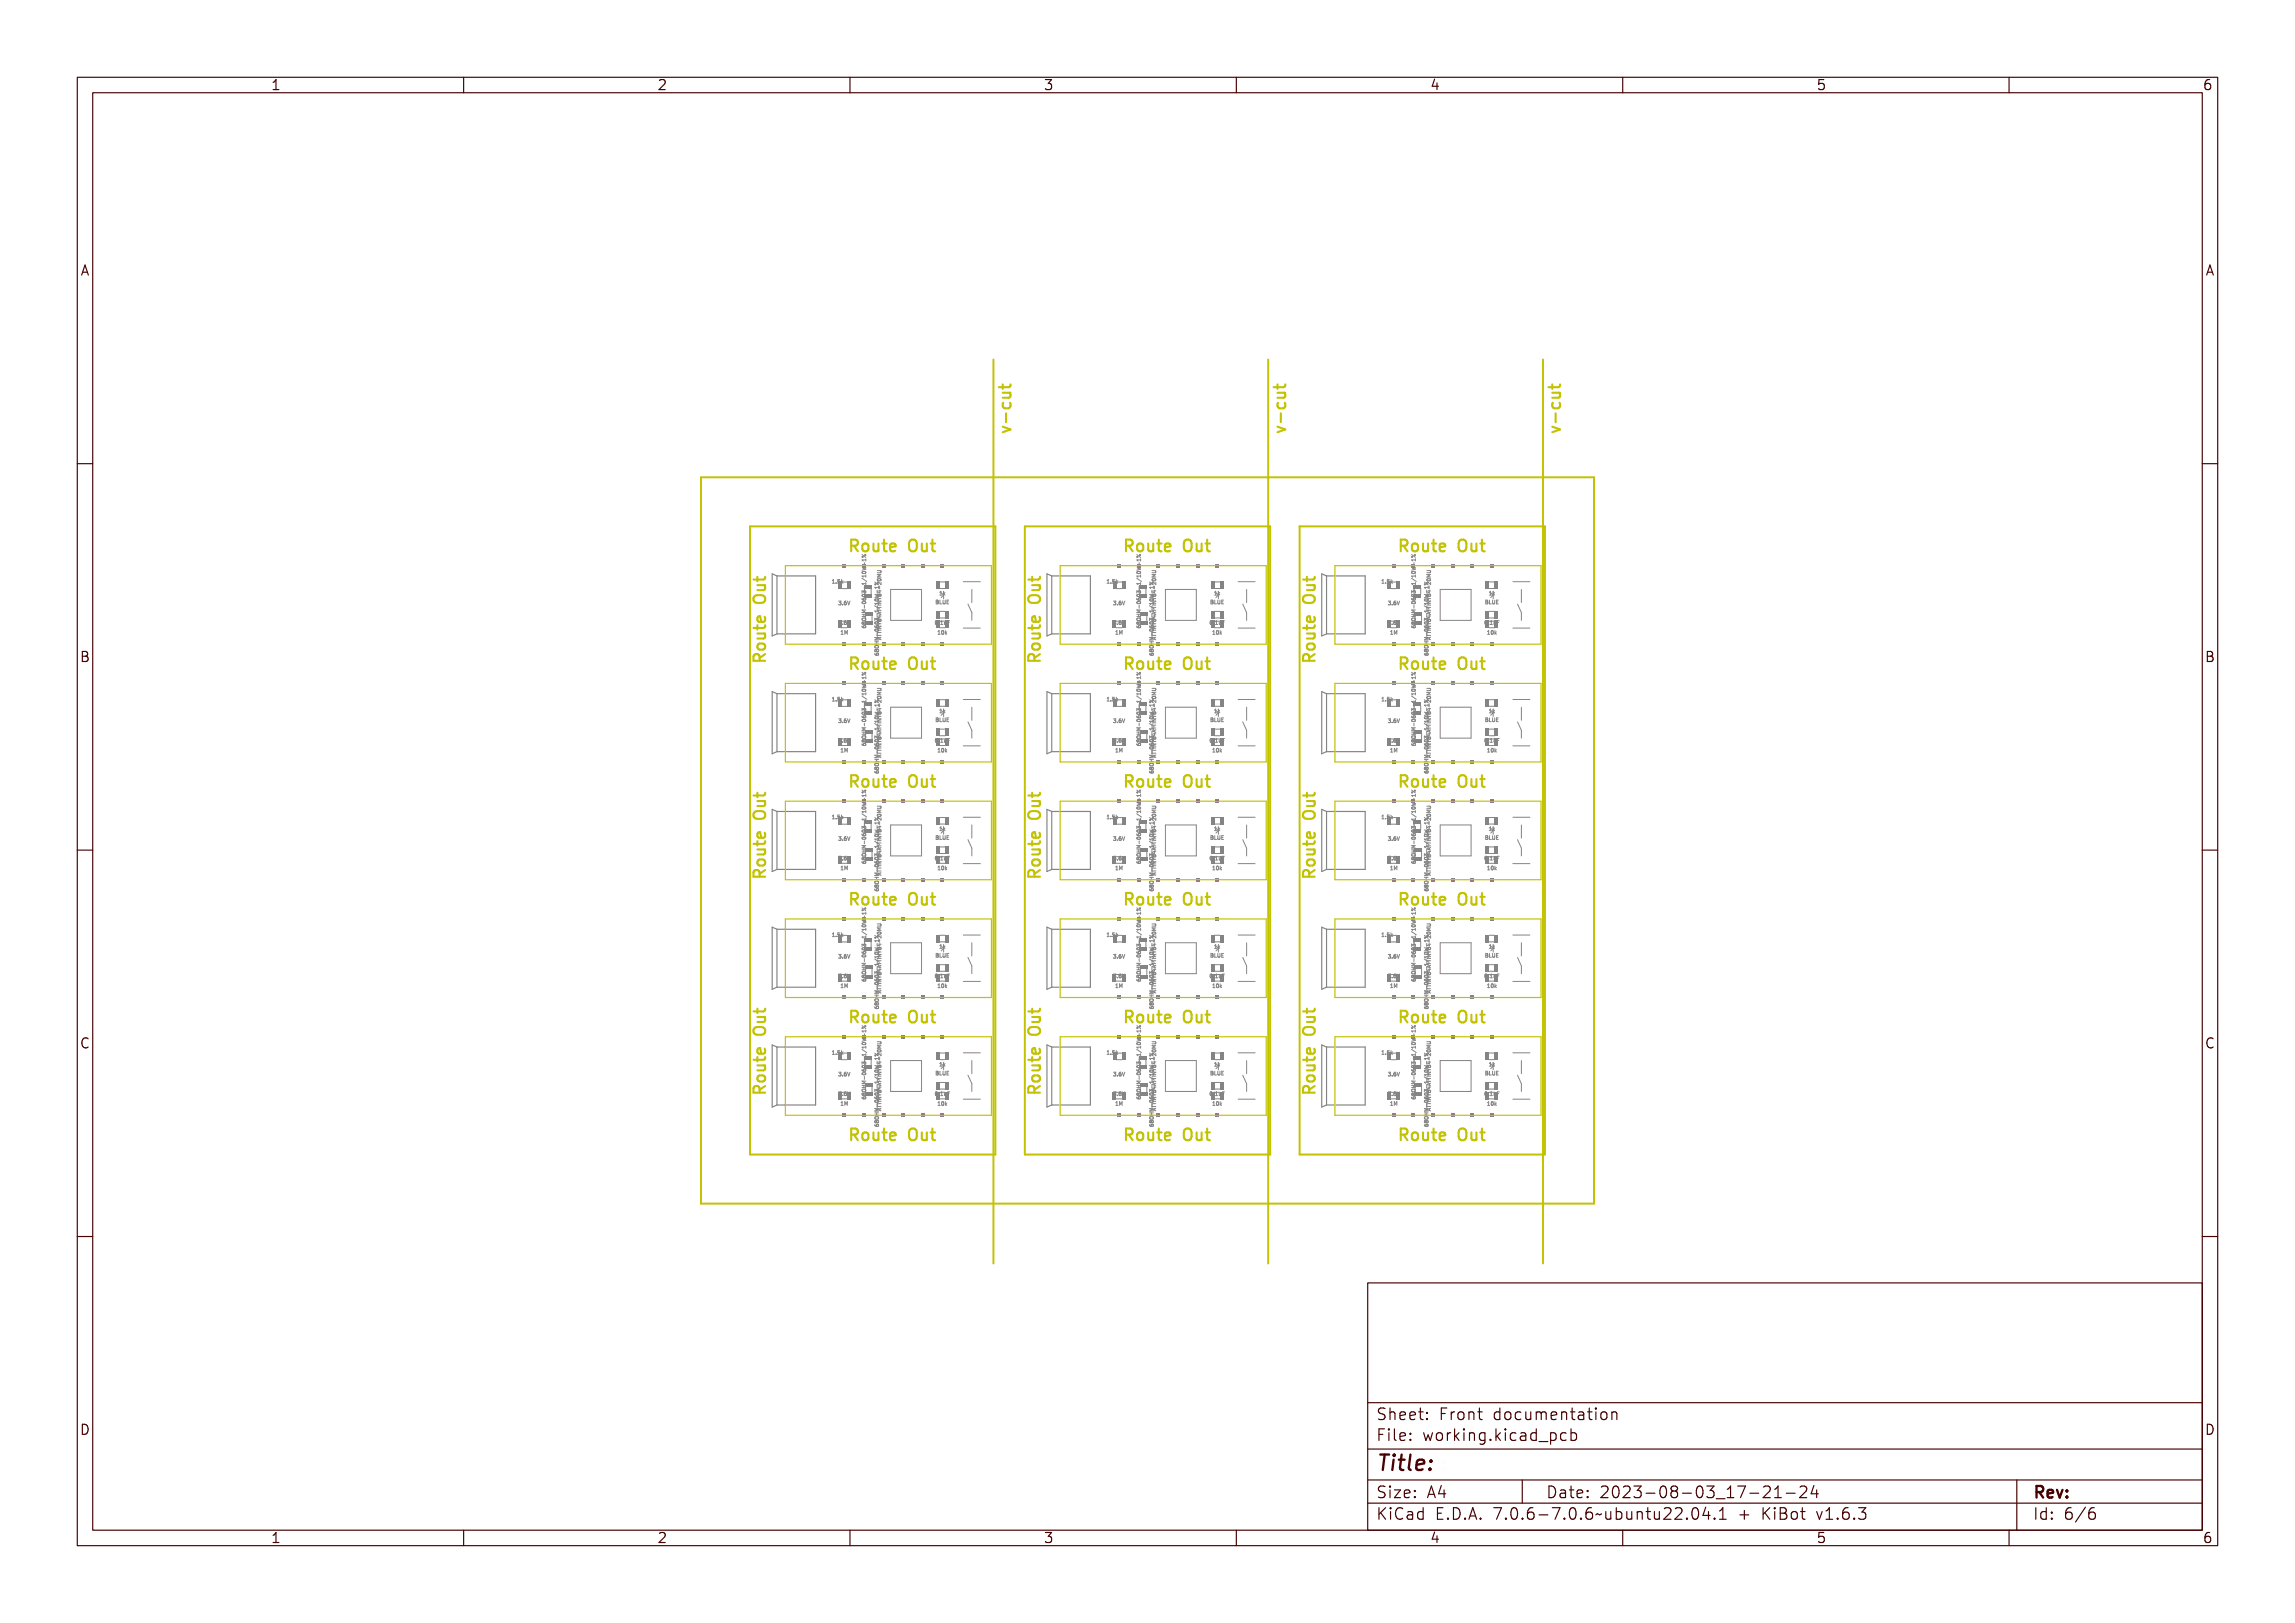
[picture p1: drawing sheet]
<svg xmlns="http://www.w3.org/2000/svg" width="297mm" height="210mm" viewBox="0 0 297 210" stroke-linecap="round" stroke-linejoin="round" font-family="sans-serif">
<defs><g id="words">
<text font-size="2.7" fill="#480000" x="178" y="190.3">Title:</text>
<g font-size="2" fill="#c2c200">
<text x="130.8" y="55.9" transform="rotate(-90 130.8 55.9)">v-cut</text>
<text x="166.4" y="55.9" transform="rotate(-90 166.4 55.9)">v-cut</text>
<text x="202" y="55.9" transform="rotate(-90 202 55.9)">v-cut</text>
<text x="110" y="71.4">Route Out</text>
<text x="145.6" y="71.4">Route Out</text>
<text x="181.1" y="71.4">Route Out</text>
<text x="99.1" y="85.6" transform="rotate(-90 99.1 85.6)">Route Out</text>
<text x="110" y="86.6">Route Out</text>
<text x="134.7" y="85.6" transform="rotate(-90 134.7 85.6)">Route Out</text>
<text x="145.6" y="86.6">Route Out</text>
<text x="170.2" y="85.6" transform="rotate(-90 170.2 85.6)">Route Out</text>
<text x="181.1" y="86.6">Route Out</text>
<text x="110" y="101.9">Route Out</text>
<text x="145.6" y="101.9">Route Out</text>
<text x="181.1" y="101.9">Route Out</text>
<text x="99.1" y="113.6" transform="rotate(-90 99.1 113.6)">Route Out</text>
<text x="134.7" y="113.6" transform="rotate(-90 134.7 113.6)">Route Out</text>
<text x="170.2" y="113.6" transform="rotate(-90 170.2 113.6)">Route Out</text>
<text x="110" y="117.1">Route Out</text>
<text x="145.6" y="117.1">Route Out</text>
<text x="181.1" y="117.1">Route Out</text>
<text x="110" y="132.4">Route Out</text>
<text x="145.6" y="132.4">Route Out</text>
<text x="181.1" y="132.4">Route Out</text>
<text x="99.1" y="141.5" transform="rotate(-90 99.1 141.5)">Route Out</text>
<text x="134.7" y="141.5" transform="rotate(-90 134.7 141.5)">Route Out</text>
<text x="170.2" y="141.5" transform="rotate(-90 170.2 141.5)">Route Out</text>
<text x="110" y="147.6">Route Out</text>
<text x="145.6" y="147.6">Route Out</text>
<text x="181.1" y="147.6">Route Out</text>
</g>
<g font-size="2" fill="#480000">
<text x="178" y="183.7">Sheet: Front documentation</text>
<text x="178" y="186.5">File: working.kicad_pcb</text>
<text x="178" y="193.9">Size: A4</text>
<text x="178" y="196.6">KiCad E.D.A. 7.0.6-7.0.6~ubuntu22.04.1 + KiBot v1.6.3</text>
<text x="200" y="193.9">Date: 2023-08-03_17-21-24</text>
<text x="263" y="196.6">Id: 6/6</text>
<text x="263" y="193.9">Rev:</text>
</g>
<g font-size="1.7" fill="#480000">
<text x="35" y="11.7">1</text>
<text x="85" y="11.7">2</text>
<text x="135" y="11.7">3</text>
<text x="185" y="11.7">4</text>
<text x="235" y="11.7">5</text>
<text x="285" y="11.7">6</text>
<text x="10.5" y="35.7">A</text>
<text x="285.5" y="35.7">A</text>
<text x="10.5" y="85.6">B</text>
<text x="285.5" y="85.6">B</text>
<text x="10.5" y="135.7">C</text>
<text x="285.5" y="135.7">C</text>
<text x="10.5" y="185.6">D</text>
<text x="285.5" y="185.6">D</text>
<text x="35" y="199.7">1</text>
<text x="85" y="199.7">2</text>
<text x="135" y="199.7">3</text>
<text x="185" y="199.7">4</text>
<text x="235" y="199.7">5</text>
<text x="285" y="199.7">6</text>
</g>
<g font-size=".7" fill="#848484">
<text x="107.7" y="75.5">1.5k</text>
<text x="121.6" y="77">1k</text>
<text x="143.3" y="75.5">1.5k</text>
<text x="157.1" y="77">1k</text>
<text x="178.8" y="75.5">1.5k</text>
<text x="192.7" y="77">1k</text>
<text x="108.5" y="78.3">3.6V</text>
<text x="108.5" y="80.8">3.6V</text>
<text x="108.9" y="82.1">1M</text>
<text x="112" y="80.2" transform="rotate(-90 112 80.2)">68OHM-0603-1/10W-1%</text>
<text x="113.7" y="83.8" transform="rotate(-90 113.7 83.8)">68OHM-0603-1/10W-1%</text>
<text x="114.1" y="82.4" transform="rotate(-90 114.1 82.4)">ATTINY84ATTINY84-20MU</text>
<text x="121" y="80.8">0.1uF</text>
<text x="121.2" y="78.1">BLUE</text>
<text x="121.4" y="82.1">10k</text>
<text x="144" y="80.8">3.6V</text>
<text x="144" y="78.3">3.6V</text>
<text x="144.4" y="82.1">1M</text>
<text x="147.6" y="80.2" transform="rotate(-90 147.6 80.2)">68OHM-0603-1/10W-1%</text>
<text x="149.2" y="83.8" transform="rotate(-90 149.2 83.8)">68OHM-0603-1/10W-1%</text>
<text x="149.6" y="82.4" transform="rotate(-90 149.6 82.4)">ATTINY84ATTINY84-20MU</text>
<text x="156.5" y="80.8">0.1uF</text>
<text x="156.7" y="78.1">BLUE</text>
<text x="156.9" y="82.1">10k</text>
<text x="179.6" y="78.3">3.6V</text>
<text x="179.6" y="80.8">3.6V</text>
<text x="180" y="82.1">1M</text>
<text x="183.2" y="80.2" transform="rotate(-90 183.2 80.2)">68OHM-0603-1/10W-1%</text>
<text x="184.8" y="83.8" transform="rotate(-90 184.8 83.8)">68OHM-0603-1/10W-1%</text>
<text x="185.2" y="82.4" transform="rotate(-90 185.2 82.4)">ATTINY84ATTINY84-20MU</text>
<text x="192.1" y="80.8">0.1uF</text>
<text x="192.3" y="78.1">BLUE</text>
<text x="192.5" y="82.1">10k</text>
<text x="107.7" y="90.7">1.5k</text>
<text x="108.5" y="93.5">3.6V</text>
<text x="112" y="95.4" transform="rotate(-90 112 95.4)">68OHM-0603-1/10W-1%</text>
<text x="121.2" y="93.4">BLUE</text>
<text x="121.6" y="92.2">1k</text>
<text x="143.3" y="90.7">1.5k</text>
<text x="144" y="93.5">3.6V</text>
<text x="147.6" y="95.4" transform="rotate(-90 147.6 95.4)">68OHM-0603-1/10W-1%</text>
<text x="156.7" y="93.4">BLUE</text>
<text x="157.1" y="92.2">1k</text>
<text x="178.8" y="90.7">1.5k</text>
<text x="179.6" y="93.5">3.6V</text>
<text x="183.2" y="95.4" transform="rotate(-90 183.2 95.4)">68OHM-0603-1/10W-1%</text>
<text x="192.3" y="93.4">BLUE</text>
<text x="192.7" y="92.2">1k</text>
<text x="108.5" y="96">3.6V</text>
<text x="108.9" y="97.3">1M</text>
<text x="113.7" y="99" transform="rotate(-90 113.7 99)">68OHM-0603-1/10W-1%</text>
<text x="114.1" y="97.6" transform="rotate(-90 114.1 97.6)">ATTINY84ATTINY84-20MU</text>
<text x="121" y="96">0.1uF</text>
<text x="121.4" y="97.3">10k</text>
<text x="144" y="96">3.6V</text>
<text x="144.4" y="97.3">1M</text>
<text x="149.2" y="99" transform="rotate(-90 149.2 99)">68OHM-0603-1/10W-1%</text>
<text x="149.6" y="97.6" transform="rotate(-90 149.6 97.6)">ATTINY84ATTINY84-20MU</text>
<text x="156.5" y="96">0.1uF</text>
<text x="156.9" y="97.3">10k</text>
<text x="179.6" y="96">3.6V</text>
<text x="180" y="97.3">1M</text>
<text x="184.8" y="99" transform="rotate(-90 184.8 99)">68OHM-0603-1/10W-1%</text>
<text x="185.2" y="97.6" transform="rotate(-90 185.2 97.6)">ATTINY84ATTINY84-20MU</text>
<text x="192.1" y="96">0.1uF</text>
<text x="192.5" y="97.3">10k</text>
<text x="107.7" y="105.9">1.5k</text>
<text x="121.6" y="107.5">1k</text>
<text x="143.3" y="105.9">1.5k</text>
<text x="157.1" y="107.5">1k</text>
<text x="178.8" y="105.9">1.5k</text>
<text x="192.7" y="107.5">1k</text>
<text x="108.5" y="108.7">3.6V</text>
<text x="108.5" y="111.3">3.6V</text>
<text x="108.9" y="112.5">1M</text>
<text x="112" y="110.7" transform="rotate(-90 112 110.7)">68OHM-0603-1/10W-1%</text>
<text x="114.1" y="112.9" transform="rotate(-90 114.1 112.9)">ATTINY84ATTINY84-20MU</text>
<text x="121" y="111.3">0.1uF</text>
<text x="121.2" y="108.6">BLUE</text>
<text x="121.4" y="112.5">10k</text>
<text x="144" y="111.3">3.6V</text>
<text x="144" y="108.7">3.6V</text>
<text x="144.4" y="112.5">1M</text>
<text x="147.6" y="110.7" transform="rotate(-90 147.6 110.7)">68OHM-0603-1/10W-1%</text>
<text x="149.6" y="112.9" transform="rotate(-90 149.6 112.9)">ATTINY84ATTINY84-20MU</text>
<text x="156.5" y="111.3">0.1uF</text>
<text x="156.7" y="108.6">BLUE</text>
<text x="156.9" y="112.5">10k</text>
<text x="179.6" y="111.3">3.6V</text>
<text x="179.6" y="108.7">3.6V</text>
<text x="180" y="112.5">1M</text>
<text x="183.2" y="110.7" transform="rotate(-90 183.2 110.7)">68OHM-0603-1/10W-1%</text>
<text x="185.2" y="112.9" transform="rotate(-90 185.2 112.9)">ATTINY84ATTINY84-20MU</text>
<text x="192.1" y="111.3">0.1uF</text>
<text x="192.3" y="108.6">BLUE</text>
<text x="192.5" y="112.5">10k</text>
<text x="113.7" y="114.2" transform="rotate(-90 113.7 114.2)">68OHM-0603-1/10W-1%</text>
<text x="149.2" y="114.2" transform="rotate(-90 149.2 114.2)">68OHM-0603-1/10W-1%</text>
<text x="184.8" y="114.2" transform="rotate(-90 184.8 114.2)">68OHM-0603-1/10W-1%</text>
<text x="107.7" y="121.2">1.5k</text>
<text x="108.5" y="124">3.6V</text>
<text x="112" y="125.9" transform="rotate(-90 112 125.9)">68OHM-0603-1/10W-1%</text>
<text x="121.2" y="123.8">BLUE</text>
<text x="121.6" y="122.7">1k</text>
<text x="143.3" y="121.2">1.5k</text>
<text x="144" y="124">3.6V</text>
<text x="147.6" y="125.9" transform="rotate(-90 147.6 125.9)">68OHM-0603-1/10W-1%</text>
<text x="156.7" y="123.8">BLUE</text>
<text x="157.1" y="122.7">1k</text>
<text x="178.8" y="121.2">1.5k</text>
<text x="179.6" y="124">3.6V</text>
<text x="183.2" y="125.9" transform="rotate(-90 183.2 125.9)">68OHM-0603-1/10W-1%</text>
<text x="192.3" y="123.8">BLUE</text>
<text x="192.7" y="122.7">1k</text>
<text x="108.5" y="126.5">3.6V</text>
<text x="108.9" y="127.8">1M</text>
<text x="113.7" y="129.5" transform="rotate(-90 113.7 129.5)">68OHM-0603-1/10W-1%</text>
<text x="114.1" y="128.1" transform="rotate(-90 114.1 128.1)">ATTINY84ATTINY84-20MU</text>
<text x="121" y="126.5">0.1uF</text>
<text x="121.4" y="127.8">10k</text>
<text x="144" y="126.5">3.6V</text>
<text x="144.4" y="127.8">1M</text>
<text x="149.2" y="129.5" transform="rotate(-90 149.2 129.5)">68OHM-0603-1/10W-1%</text>
<text x="149.6" y="128.1" transform="rotate(-90 149.6 128.1)">ATTINY84ATTINY84-20MU</text>
<text x="156.5" y="126.5">0.1uF</text>
<text x="156.9" y="127.8">10k</text>
<text x="179.6" y="126.5">3.6V</text>
<text x="180" y="127.8">1M</text>
<text x="184.8" y="129.5" transform="rotate(-90 184.8 129.5)">68OHM-0603-1/10W-1%</text>
<text x="185.2" y="128.1" transform="rotate(-90 185.2 128.1)">ATTINY84ATTINY84-20MU</text>
<text x="192.1" y="126.5">0.1uF</text>
<text x="192.5" y="127.8">10k</text>
<text x="107.7" y="136.4">1.5k</text>
<text x="121.6" y="137.9">1k</text>
<text x="143.3" y="136.4">1.5k</text>
<text x="157.1" y="137.9">1k</text>
<text x="178.8" y="136.4">1.5k</text>
<text x="192.7" y="137.9">1k</text>
<text x="108.5" y="139.2">3.6V</text>
<text x="108.5" y="141.8">3.6V</text>
<text x="108.9" y="143">1M</text>
<text x="112" y="141.2" transform="rotate(-90 112 141.2)">68OHM-0603-1/10W-1%</text>
<text x="114.1" y="143.3" transform="rotate(-90 114.1 143.3)">ATTINY84ATTINY84-20MU</text>
<text x="121" y="141.8">0.1uF</text>
<text x="121.2" y="139.1">BLUE</text>
<text x="121.4" y="143">10k</text>
<text x="144" y="141.8">3.6V</text>
<text x="144" y="139.2">3.6V</text>
<text x="144.4" y="143">1M</text>
<text x="147.6" y="141.2" transform="rotate(-90 147.6 141.2)">68OHM-0603-1/10W-1%</text>
<text x="149.6" y="143.3" transform="rotate(-90 149.6 143.3)">ATTINY84ATTINY84-20MU</text>
<text x="156.5" y="141.8">0.1uF</text>
<text x="156.7" y="139.1">BLUE</text>
<text x="156.9" y="143">10k</text>
<text x="179.6" y="141.8">3.6V</text>
<text x="179.6" y="139.2">3.6V</text>
<text x="180" y="143">1M</text>
<text x="183.2" y="141.2" transform="rotate(-90 183.2 141.2)">68OHM-0603-1/10W-1%</text>
<text x="185.2" y="143.3" transform="rotate(-90 185.2 143.3)">ATTINY84ATTINY84-20MU</text>
<text x="192.1" y="141.8">0.1uF</text>
<text x="192.3" y="139.1">BLUE</text>
<text x="192.5" y="143">10k</text>
<text x="113.7" y="144.7" transform="rotate(-90 113.7 144.7)">68OHM-0603-1/10W-1%</text>
<text x="149.2" y="144.7" transform="rotate(-90 149.2 144.7)">68OHM-0603-1/10W-1%</text>
<text x="184.8" y="144.7" transform="rotate(-90 184.8 144.7)">68OHM-0603-1/10W-1%</text>
</g>
</g></defs>
<g fill="none" stroke="#848484" stroke-width=".13">
<path d="M107.8 75h.1v.4l.1 .1h-.2l.1-.1v-.4zM108.2 75.4l.1 .1zM108.5 77.8h.1a.12 .12 0 0 1 .2 0 .12 .12 0 0 1-.1 .2 .15 .15 0 0 1 .1 .2 .15 .15 0 0 1-.3 0h.2a.1 .1 0 0 0 0-.1 .1 .1 0 0 0-.1-.1l.1-.1zM108.5 75h.3h-.2v.2a.16 .16 0 0 1 .2 0 .16 .16 0 0 1-.1 .2 .16 .16 0 0 1-.2 0 .13 .13 0 0 0 .2 0 .13 .13 0 0 0 0-.2 .13 .13 0 0 0-.2 0zM108.9 75l.1 .2 .2-.1-.1 .1 .1 .3-.2-.2-.1 .2zM109 78.2l.1 .1zM109.3 77.8h.3l-.2 .1v.1a.15 .15 0 0 1 .2 0 .16 .16 0 0 1-.1 .3 .15 .15 0 0 1-.2-.2zM109.7 77.8l.1 .4 .2-.4-.1 .5h-.1zM111.6 78.7h.4l-.2 .1v.1l.2 .1h-.4l.2-.1v-.1zM111.6 78.3h.4h-.4l.3 .1-.3 .2h.4h-.4v-.1l.2-.1h-.2zM111.6 75.7h.4v-.1v.2v-.1h-.4v.1zM111.6 75.2l.5 .3z"/>
<path d="M111.6 74.9h.4v-.1v.2v-.1h-.4v.1zM111.6 74h.4l-.2 .2 .2 .1h-.4l.3-.1h-.2l.2-.1zM111.6 73.3h.4v-.1v.3v-.1h-.4v.1zM111.6 77.6a.23 .23 0 0 1 .3-.1 .23 .23 0 0 1 .1 .3h-.4zM111.6 76.8a.23 .23 0 0 1 .3-.1 .23 .23 0 0 1 .1 .3h-.4zM111.6 74.5a.23 .23 0 0 1 .3-.1 .23 .23 0 0 1 .1 .3h-.4zM111.6 79.9l.1 .2h.1a.15 .15 0 0 1 0-.2 .15 .15 0 0 1 .2 0 .15 .15 0 0 1-.1 .2 .22 .22 0 0 1-.3 .1 .22 .22 0 0 1 0-.3zM111.6 77.2l.1 .1 .1 .1a.15 .15 0 0 1 0-.3 .15 .15 0 0 1 .2 .1 .15 .15 0 0 1-.1 .2 .22 .22 0 0 1-.3 0 .22 .22 0 0 1 0-.2zM111.6 79.5l.2 .1a.14 .14 0 0 1 .2-.1 .14 .14 0 0 1 0 .2 .14 .14 0 0 1-.2 0 .13 .13 0 0 1-.2 0 .13 .13 0 0 1 0-.2zM111.6 76.4h.2a.15 .15 0 0 1 .2 0 .15 .15 0 0 1 0 .2v-.1a.11 .11 0 0 0-.2-.1 .1 .1 0 0 0 0 .2l-.2-.2v.2zM111.6 79.1l.4 .1a.23 .23 0 0 1-.2 .2 .23 .23 0 0 1-.2-.2zM111.6 79.2a.21 .21 0 0 1 .2-.1 .21 .21 0 0 1 .2 .2 .21 .21 0 0 1-.4-.1z"/>
<path d="M111.6 77.6a.18 .18 0 0 1 .2-.1 .18 .18 0 0 1 .1 .2h-.2zM111.6 76.8a.18 .18 0 0 1 .2 0 .18 .18 0 0 1 .1 .2h-.2zM111.6 74.5a.18 .18 0 0 1 .2-.1 .18 .18 0 0 1 .1 .2h-.2zM111.7 72.8l.2 .3zM111.8 78l.1 .1zM111.8 76l.1 .2zM111.8 73.7l.1 .1zM112 72.5h-.4l.1 .1M112 72.3v.3M113.2 79.2h.4l.1-.1v.3l-.1-.1h-.3l-.1 .1zM113.2 78.7l.5 .3zM113.2 78.4h.4l.1-.1v.3l-.1-.1h-.3l-.1 .1z"/>
<path d="M113.2 77.5l.5 .1-.3 .1 .3 .1-.5 .1 .4-.1-.3-.1 .3-.1zM113.2 76.9h.4l.1-.1v.2l-.1-.1h-.3l-.1 .1zM113.2 75.3l.5 .4M113.2 78a.23 .23 0 0 1 .3-.1 .23 .23 0 0 1 .1 .3h-.3zM113.2 80h.2a.15 .15 0 0 1 .3 0 .15 .15 0 0 1-.1 .2v-.2a.1 .1 0 0 0-.1 0 .1 .1 0 0 0 0 .1l-.2-.1-.1 .2zM113.3 78.1a.18 .18 0 0 1 .2-.1 .18 .18 0 0 1 .1 .2h-.3zM113.4 76.4l.1 .3zM113.5 79.6v.1zM113.5 77.2v.2zM113.5 73.8h.4l.1 .2M113.6 79.3h.4l.1 .1h-.1l-.1 .2zM113.6 79l.5-.1-.1 .1v.1l.1 .1-.5-.1z"/>
<path d="M113.6 78.5l.1 .1 .4 .1h-.4l-.1 .1zM113.6 78.1l.1 .1 .4 .1h-.4l-.1 .1zM113.6 77.8h.1h.3h.1v.2l-.1-.1h-.3l-.1 .1zM113.6 77.3h.5v.1l-.4 .2h.4h-.5l.4-.2zM113.6 76.9l.5 .2h-.2l-.3 .2 .2-.2zM113.6 76.2h.4l.1 .1h-.1l-.1 .2zM113.6 74.6h.5h-.4l.2 .1-.2 .2h.4h-.5v-.1h.3l-.3-.1zM113.6 74.2h.3a.16 .16 0 0 1 .2 .2 .16 .16 0 0 1-.2 .1l-.3-.1h.4v-.1h-.4zM113.6 75.1a.23 .23 0 0 1 .3-.1 .23 .23 0 0 1 .1 .3h-.3zM113.6 79.7l.2 .1a.14 .14 0 0 1 .2-.1 .14 .14 0 0 1 0 .2 .14 .14 0 0 1-.2 0 .13 .13 0 0 1-.2 0 .13 .13 0 0 1 0-.2zM113.6 76.6h.2a.14 .14 0 0 1 .2 0 .14 .14 0 0 1 0 .2 .14 .14 0 0 1-.2 0 .13 .13 0 0 1-.2 0 .13 .13 0 0 1 0-.2zM113.6 75.4h.2l.2 .2 .1-.2v.3l-.4-.2-.1 .2z"/>
<path d="M113.7 79.1l.2-.1v.1zM113.7 75.1a.18 .18 0 0 1 .2-.1 .18 .18 0 0 1 .1 .2h-.3zM113.7 79.4h.2v.2zM113.7 76.3h.2v.1zM113.7 76h-.5l.2 .1M113.9 75.8v.2zM121.2 77.6h.2a.12 .12 0 0 1 .1 .1 .12 .12 0 0 1-.1 .2 .13 .13 0 0 1 .1 .1 .13 .13 0 0 1-.1 .1h-.2zM121.3 77.9h.1v.2h-.1zM121.3 77.7l.2 .1h-.2zM121.6 77.6h.1v.5h.2h-.3zM122 77.6h.1v.5l.1-.1v-.4l.1 .3a.16 .16 0 0 1-.1 .2 .16 .16 0 0 1-.2-.2zM122.4 77.6h.3l-.2 .1v.1h.2l-.2 .1v.2h.2h-.3z"/>
<path d="M143.3 75h.2v.4l.1 .1h-.3l.1-.1v-.4zM143.8 75.4l.1 .1zM144.1 77.8h.1a.12 .12 0 0 1 .2 0 .12 .12 0 0 1-.1 .2 .15 .15 0 0 1 0 .2 .15 .15 0 0 1-.2 0h.2a.1 .1 0 0 0 0-.1 .1 .1 0 0 0-.1-.1l.1-.1zM144.1 75h.2h-.1v.2a.16 .16 0 0 1 .2 0 .16 .16 0 0 1-.1 .2 .16 .16 0 0 1-.2 0 .13 .13 0 0 0 .2 0 .13 .13 0 0 0 0-.2 .13 .13 0 0 0-.2 0zM144.5 75l.1 .2 .2-.1-.2 .1 .2 .3-.2-.2-.1 .2zM144.6 78.2l.1 .1zM144.9 77.8h.2l-.1 .1-.1 .1a.15 .15 0 0 1 .3 0 .16 .16 0 0 1-.1 .3 .15 .15 0 0 1-.2-.2zM145.2 77.8l.2 .4 .2-.4-.2 .5zM147.1 78.7h.5l-.2 .1v.1l.2 .1h-.5l.2-.1v-.1zM147.1 78.3h.5h-.4l.2 .1-.2 .2h.4h-.5v-.1l.3-.1h-.3zM147.1 75.7h.4l.1-.1v.2l-.1-.1h-.3l-.1 .1zM147.1 75.2l.6 .3z"/>
<path d="M147.1 74.9h.4l.1-.1v.2l-.1-.1h-.3l-.1 .1zM147.1 74h.5l-.3 .2 .3 .1h-.5l.4-.1h-.2l.2-.1zM147.1 73.3h.4l.1-.1v.3l-.1-.1h-.3l-.1 .1zM147.1 77.6a.23 .23 0 0 1 .3-.1 .23 .23 0 0 1 .1 .3h-.3zM147.1 76.8a.23 .23 0 0 1 .3-.1 .23 .23 0 0 1 .1 .3h-.3zM147.1 74.5a.23 .23 0 0 1 .3-.1 .23 .23 0 0 1 .1 .3h-.3zM147.1 79.9l.1 .2h.1a.15 .15 0 0 1 .1-.2 .15 .15 0 0 1 .2 0 .15 .15 0 0 1-.1 .2 .22 .22 0 0 1-.3 .1 .22 .22 0 0 1-.1-.3zM147.1 77.2l.1 .1 .1 .1a.16 .16 0 0 1 .1-.3 .15 .15 0 0 1 .2 .1 .15 .15 0 0 1-.1 .2 .22 .22 0 0 1-.3 0 .22 .22 0 0 1-.1-.2zM147.1 79.5l.2 .1a.16 .16 0 0 1 .3-.1 .14 .14 0 0 1 0 .2 .15 .15 0 0 1-.3 0 .13 .13 0 0 1-.2 0 .13 .13 0 0 1 0-.2zM147.1 76.4h.2a.15 .15 0 0 1 .3 0 .15 .15 0 0 1-.1 .2v-.1a.1 .1 0 0 0-.1-.1 .1 .1 0 0 0 0 .2l-.2-.2-.1 .2zM147.2 79.2a.21 .21 0 0 1 .2-.1 .21 .21 0 0 1 .1 .2 .21 .21 0 0 1-.3-.1zM147.2 79.1l.4 .1a.23 .23 0 0 1-.2 .2 .23 .23 0 0 1-.3-.2z"/>
<path d="M147.2 77.6a.18 .18 0 0 1 .2-.1 .18 .18 0 0 1 .1 .2h-.3zM147.2 76.8a.18 .18 0 0 1 .2 0 .18 .18 0 0 1 .1 .2h-.3zM147.2 74.5a.18 .18 0 0 1 .2-.1 .18 .18 0 0 1 .1 .2h-.3zM147.3 72.8l.1 .3zM147.4 78v.1zM147.4 76v.2zM147.4 73.7v.1zM147.6 72.3v.3M147.6 72.5h-.5l.2 .1M148.8 79.2h.4v-.1v.3v-.1h-.4v.1zM148.8 78.7l.5 .3zM148.8 78.4h.4v-.1v.3v-.1h-.4v.1z"/>
<path d="M148.8 77.5l.4 .1-.2 .1 .2 .1-.4 .1 .4-.1-.3-.1 .3-.1zM148.8 76.9h.4v-.1v.2v-.1h-.4v.1zM148.8 75.3l.5 .4M148.8 78a.23 .23 0 0 1 .3-.1 .23 .23 0 0 1 .1 .3h-.4zM148.8 80h.2a.15 .15 0 0 1 .2 0 .15 .15 0 0 1 0 .2v-.2a.1 .1 0 0 0-.1 0 .1 .1 0 0 0-.1 .1l-.1-.1-.1 .2zM148.8 78.1a.18 .18 0 0 1 .2-.1 .18 .18 0 0 1 .2 .2h-.3zM148.9 76.4l.2 .3zM149 79.6l.1 .1zM149 77.2l.1 .2zM149.1 73.8h.4l.1 .2M149.2 79.3h.3l.1 .1h-.1v.2zM149.2 79l.4-.1-.1 .1v.1l.1 .1-.4-.1z"/>
<path d="M149.2 78.5v.1l.4 .1h-.4v.1zM149.2 78.1v.1l.4 .1h-.4v.1zM149.2 77.8h.4v.2v-.1h-.4v.1zM149.2 77.3h.4v.1l-.3 .2h.3h-.4l.4-.2zM149.2 76.9l.4 .2h-.2l-.2 .2 .2-.2zM149.2 76.2h.3l.1 .1h-.1v.2zM149.2 74.6h.4h-.4l.3 .1-.3 .2h.4h-.4v-.1h.2l-.2-.1zM149.2 74.2h.3a.16 .16 0 0 1 .2 .2 .16 .16 0 0 1-.2 .1l-.3-.1h.3l.1-.1h-.4zM149.2 75.1a.23 .23 0 0 1 .3-.1 .23 .23 0 0 1 .1 .3h-.4zM149.2 79.7l.2 .1a.14 .14 0 0 1 .2-.1 .14 .14 0 0 1 0 .2 .14 .14 0 0 1-.2 0 .13 .13 0 0 1-.2 0 .13 .13 0 0 1 0-.2zM149.2 76.6h.2a.14 .14 0 0 1 .2 0 .14 .14 0 0 1 0 .2 .14 .14 0 0 1-.2 0 .13 .13 0 0 1-.2 0 .13 .13 0 0 1 0-.2zM149.2 75.4h.2l.2 .2v-.2v.3l-.3-.2-.1 .2z"/>
<path d="M149.2 79.1l.3-.1v.1zM149.2 75.1a.18 .18 0 0 1 .2-.1 .18 .18 0 0 1 .2 .2h-.3zM149.2 79.4h.3v.2zM149.2 76.3h.3v.1zM149.3 76h-.5l.1 .1M149.4 75.8l.1 .2zM156.8 77.6h.1a.12 .12 0 0 1 .2 .1 .12 .12 0 0 1-.1 .2 .13 .13 0 0 1 .1 .1 .13 .13 0 0 1-.2 .1h-.1zM156.9 77.9h.1v.2h-.1zM156.9 77.7l.1 .1h-.1zM157.2 77.6h.1v.5h.2h-.3zM157.6 77.6l.1 .5 .1-.1v-.4l.1 .3a.16 .16 0 0 1-.2 .2 .16 .16 0 0 1-.1-.2zM158 77.6h.2l-.2 .1v.1h.2l-.2 .1v.2h.3h-.3z"/>
<path d="M178.9 75h.2v.4l.1 .1h-.3l.1-.1v-.4zM179.4 75.4v.1zM179.7 77.8a.12 .12 0 0 1 .2 0 .12 .12 0 0 1-.1 .2 .15 .15 0 0 1 .1 .2 .15 .15 0 0 1-.3 0h.2a.1 .1 0 0 0 .1-.1 .11 .11 0 0 0-.2-.1l.2-.1zM179.7 75h.2h-.2v.2a.16 .16 0 0 1 .2 0 .16 .16 0 0 1 0 .2 .16 .16 0 0 1-.3 0 .13 .13 0 0 0 .2 0 .13 .13 0 0 0 0-.2 .13 .13 0 0 0-.1 0zM180.1 75v.2l.2-.1-.1 .1 .2 .3-.2-.2-.1 .2zM180.1 78.2l.1 .1zM180.5 77.8h.2l-.2 .1v.1a.15 .15 0 0 1 .2 0 .16 .16 0 0 1-.1 .3 .15 .15 0 0 1-.2-.2zM180.8 77.8l.2 .4 .1-.4-.1 .5h-.1zM182.7 78.7h.5l-.3 .1v.1l.3 .1h-.5l.2-.1v-.1zM182.7 78.3h.5h-.5l.3 .1-.3 .2h.5h-.5v-.1l.2-.1h-.2zM182.7 75.7h.4l.1-.1v.2l-.1-.1h-.4v.1zM182.7 75.2l.5 .3z"/>
<path d="M182.7 74.9h.4l.1-.1v.2l-.1-.1h-.4v.1zM182.7 74h.5l-.3 .2 .3 .1h-.5l.4-.1h-.3l.3-.1zM182.7 73.3h.4l.1-.1v.3l-.1-.1h-.4v.1zM182.7 77.6a.23 .23 0 0 1 .3-.1 .23 .23 0 0 1 .1 .3h-.4zM182.7 76.8a.23 .23 0 0 1 .3-.1 .23 .23 0 0 1 .1 .3h-.4zM182.7 74.5a.23 .23 0 0 1 .3-.1 .23 .23 0 0 1 .1 .3h-.4zM182.7 79.9l.1 .2h.1a.15 .15 0 0 1 0-.2 .15 .15 0 0 1 .3 0 .15 .15 0 0 1-.2 .2 .22 .22 0 0 1-.2 .1 .22 .22 0 0 1-.1-.3zM182.7 77.2l.1 .1 .1 .1a.15 .15 0 0 1 0-.3 .16 .16 0 0 1 .3 .1 .15 .15 0 0 1-.2 .2 .22 .22 0 0 1-.2 0 .22 .22 0 0 1-.1-.2zM182.7 79.5l.2 .1a.14 .14 0 0 1 .2-.1 .14 .14 0 0 1 0 .2 .14 .14 0 0 1-.2 0 .13 .13 0 0 1-.2 0 .13 .13 0 0 1 0-.2zM182.7 76.4h.2a.15 .15 0 0 1 .2 0 .15 .15 0 0 1 0 .2v-.1a.1 .1 0 0 0-.1-.1 .11 .11 0 0 0-.1 .2l-.1-.2-.1 .2zM182.7 79.1l.4 .1a.23 .23 0 0 1-.2 .2 .23 .23 0 0 1-.2-.2zM182.7 79.2a.21 .21 0 0 1 .2-.1 .21 .21 0 0 1 .2 .2 .21 .21 0 0 1-.4-.1z"/>
<path d="M182.7 77.6a.18 .18 0 0 1 .2-.1 .18 .18 0 0 1 .2 .2h-.3zM182.7 76.8a.18 .18 0 0 1 .2 0 .18 .18 0 0 1 .2 .2h-.3zM182.7 74.5a.18 .18 0 0 1 .2-.1 .18 .18 0 0 1 .2 .2h-.3zM182.8 72.8l.2 .3zM182.9 78l.1 .1zM182.9 76l.1 .2zM182.9 73.7l.1 .1zM183.2 72.5h-.5l.1 .1M183.2 72.3v.3M184.3 79.2h.4l.1-.1v.3l-.1-.1h-.3v.1zM184.3 78.7l.6 .3zM184.3 78.4h.4l.1-.1v.3l-.1-.1h-.3v.1z"/>
<path d="M184.3 77.5l.5 .1-.3 .1 .3 .1-.5 .1 .4-.1-.2-.1 .2-.1zM184.3 76.9h.4l.1-.1v.2l-.1-.1h-.3v.1zM184.3 75.3l.5 .4M184.3 78a.23 .23 0 0 1 .3-.1 .23 .23 0 0 1 .2 .3h-.4zM184.4 80h.1a.15 .15 0 0 1 .3 0 .15 .15 0 0 1-.1 .2l.1-.2a.1 .1 0 0 0-.2 0 .1 .1 0 0 0 0 .1l-.2-.1-.1 .2zM184.4 78.1a.18 .18 0 0 1 .2-.1 .18 .18 0 0 1 .1 .2h-.3zM184.5 76.4l.2 .3zM184.6 79.6v.1zM184.6 77.2v.2zM184.7 73.8h.3l.1 .2M184.7 79.3h.4l.1 .1h-.1l-.1 .2zM184.7 79l.5-.1-.1 .1v.1l.1 .1-.5-.1z"/>
<path d="M184.7 78.5l.1 .1 .4 .1h-.4l-.1 .1zM184.7 78.1l.1 .1 .4 .1h-.4l-.1 .1zM184.7 77.8h.1h.3h.1v.2l-.1-.1h-.3l-.1 .1zM184.7 77.3h.5v.1l-.4 .2h.4h-.5l.4-.2zM184.7 76.9l.5 .2h-.2l-.3 .2 .2-.2zM184.7 76.2h.4l.1 .1h-.1l-.1 .2zM184.7 74.6h.5h-.4l.2 .1-.2 .2h.4h-.5v-.1h.3l-.3-.1zM184.7 74.2h.3a.16 .16 0 0 1 .2 .2 .16 .16 0 0 1-.2 .1l-.3-.1h.4v-.1h-.4zM184.7 75.1a.23 .23 0 0 1 .3-.1 .23 .23 0 0 1 .2 .3h-.4zM184.8 79.7l.2 .1a.14 .14 0 0 1 .2-.1 .14 .14 0 0 1 0 .2 .14 .14 0 0 1-.2 0 .15 .15 0 0 1-.3 0 .13 .13 0 0 1 .1-.2zM184.8 76.6h.2a.14 .14 0 0 1 .2 0 .14 .14 0 0 1 0 .2 .14 .14 0 0 1-.2 0 .15 .15 0 0 1-.3 0 .13 .13 0 0 1 .1-.2zM184.8 75.4h.1l.2 .2 .1-.2v.3l-.3-.2-.1 .2z"/>
<path d="M184.8 79.1l.2-.1v.1zM184.8 75.1a.18 .18 0 0 1 .2-.1 .18 .18 0 0 1 .1 .2h-.3zM184.8 79.4h.2v.2zM184.8 76.3h.2v.1zM184.8 76h-.5l.2 .1M185 75.8v.2zM192.4 77.6h.1a.12 .12 0 0 1 .1 .1 .12 .12 0 0 1 0 .2 .13 .13 0 0 1 .1 .1 .13 .13 0 0 1-.2 .1h-.1zM192.4 77.9h.2v.2h-.2zM192.4 77.7l.2 .1h-.2zM192.8 77.6v.5h.3h-.3zM193.1 77.6l.1 .5 .2-.1v-.4v.3a.16 .16 0 0 1-.1 .2 .16 .16 0 0 1-.2-.2zM193.5 77.6h.3l-.2 .1v.1h.2l-.2 .1v.2h.2h-.3z"/>
<path d="M107.8 90.2h.1v.4l.1 .1h-.2l.1-.1v-.3zM108.2 90.6l.1 .1zM108.5 80.3h.1a.12 .12 0 0 1 .2 .1 .12 .12 0 0 1-.1 .1 .16 .16 0 0 1 .1 .3 .16 .16 0 0 1-.3-.1h.2a.1 .1 0 0 0 0-.1 .1 .1 0 0 0-.1 0l.1-.2zM108.5 95.6l.1-.1a.12 .12 0 0 1 .2 .1 .12 .12 0 0 1-.1 .2 .15 .15 0 0 1 .1 .2 .15 .15 0 0 1-.3 0h.2a.1 .1 0 0 0 0-.2 .1 .1 0 0 0-.1 0l.1-.2zM108.5 93h.1a.12 .12 0 0 1 .2 .1 .12 .12 0 0 1-.1 .1 .16 .16 0 0 1 .1 .3 .16 .16 0 0 1-.3-.1h.2a.1 .1 0 0 0 0-.1 .1 .1 0 0 0-.1 0l.1-.2zM108.5 90.2h.3l-.2 .1v.1a.16 .16 0 0 1 .2 .1 .16 .16 0 0 1-.1 .2 .16 .16 0 0 1-.2-.1 .13 .13 0 0 0 .2 .1 .13 .13 0 0 0 0-.2 .13 .13 0 0 0-.2 0zM108.9 90.2l.1 .3 .2-.2-.1 .2 .1 .2-.2-.2-.1 .2zM109 80.7l.1 .1zM109 95.9l.1 .1zM109 93.4l.1 .1zM109.3 80.4l.3-.1-.2 .1v.1a.15 .15 0 0 1 .2 .1 .15 .15 0 0 1-.1 .2 .15 .15 0 0 1-.2-.1zM109.3 95.6h.3h-.2v.2a.15 .15 0 0 1 .2 0 .15 .15 0 0 1-.1 .2 .15 .15 0 0 1-.2-.1z"/>
<path d="M109.3 93.1l.3-.1-.2 .1v.1a.15 .15 0 0 1 .2 .1 .15 .15 0 0 1-.1 .2 .15 .15 0 0 1-.2-.1zM109.7 80.3l.1 .4 .2-.4-.1 .5h-.1zM109.7 95.6l.1 .4 .2-.4-.1 .4h-.1zM109.7 93l.1 .4 .2-.4-.1 .5h-.1zM111.6 93.9h.4l-.2 .1v.2h.2h-.4h.2v-.2zM111.6 93.5h.4l-.4 .1 .3 .1-.3 .1 .4 .1h-.4v-.1l.2-.1-.2-.1zM111.6 90.9h.4v-.1v.3v-.1h-.4v.1zM111.6 90.4l.5 .3zM111.6 90.1h.4v-.1v.3v-.1h-.4v.1zM111.6 89.2l.4 .1-.2 .1 .2 .1-.4 .1 .3-.1-.2-.1 .2-.1zM111.6 88.6h.4v-.1v.2v-.1h-.4v.1zM111.6 81l.1 .2h.3v-.1v-.1h-.2v.2"/>
<path d="M111.6 96.2l.1 .2 .3 .1v-.1v-.2h-.2v.3M111.6 92.8a.23 .23 0 0 1 .3-.1 .23 .23 0 0 1 .1 .3h-.4zM111.6 92.1a.23 .23 0 0 1 .3-.1 .23 .23 0 0 1 .1 .2h-.4zM111.6 89.7a.23 .23 0 0 1 .3-.1 .23 .23 0 0 1 .1 .3h-.4zM111.6 95.1l.1 .2h.1a.15 .15 0 0 1 0-.2 .15 .15 0 0 1 .2 .1 .15 .15 0 0 1-.1 .2 .22 .22 0 0 1-.3 0 .22 .22 0 0 1 0-.3zM111.6 92.4l.1 .2h.1a.15 .15 0 0 1 0-.2 .15 .15 0 0 1 .2 .1 .15 .15 0 0 1-.1 .2 .22 .22 0 0 1-.3 0 .22 .22 0 0 1 0-.3zM111.6 94.8h.2a.14 .14 0 0 1 .2-.1 .15 .15 0 0 1 0 .3 .14 .14 0 0 1-.2-.1 .13 .13 0 0 1-.2 .1 .13 .13 0 0 1 0-.2zM111.6 91.6l.2 .1a.15 .15 0 0 1 .2-.1 .15 .15 0 0 1 0 .3v-.2a.1 .1 0 0 0-.2 0 .1 .1 0 0 0 0 .1l-.2-.1v.2zM111.6 94.3l.4 .1a.23 .23 0 0 1-.2 .2 .23 .23 0 0 1-.2-.2zM111.6 94.4a.21 .21 0 0 1 .2 0 .21 .21 0 0 1 .2 .1 .21 .21 0 0 1-.4-.1zM111.6 92.9a.18 .18 0 0 1 .2-.1 .18 .18 0 0 1 .1 .2h-.2zM111.6 92.1a.18 .18 0 0 1 .2-.1 .18 .18 0 0 1 .1 .2h-.2z"/>
<path d="M111.6 89.7a.18 .18 0 0 1 .2 0 .18 .18 0 0 1 .1 .1h-.2zM111.7 88.1l.2 .3zM111.8 80.6l-.1-.1-.1 .1 .1 .2 .1-.1M111.8 80.6l.1-.1 .1 .1v.2l-.2-.1M111.8 95.8l-.1-.1-.1 .1 .1 .2 .1-.1M111.8 95.8l.1-.1 .1 .1v.2l-.2-.1M111.8 80.6v.1M111.8 95.8v.1M111.8 93.2l.1 .2zM111.8 91.3l.1 .1zM111.8 88.9l.1 .2zM112 87.7h-.4l.1 .1"/>
<path d="M112 87.6v.2M113.2 97.5h.5h-.2v.2l.2 .1h-.5l.2-.1v-.2zM113.2 97.1h.5h-.4l.2 .1-.2 .1 .4 .1h-.5v-.1l.3-.1h-.3zM113.2 94.5h.4l.1-.1v.2l-.1-.1h-.3l-.1 .1zM113.2 94l.5 .3zM113.2 93.7h.4l.1-.1v.2l-.1-.1h-.3l-.1 .1zM113.2 92.7l.5 .1-.3 .1 .3 .2h-.5l.4-.1h-.3l.3-.1zM113.2 92.1h.4l.1-.1v.3l-.1-.1h-.3l-.1 .1zM113.2 82.2h.5l-.2 .1v.2h.2h-.5h.2v-.2zM113.2 81.8h.5l-.4 .1 .2 .1-.2 .1 .4 .1h-.5v-.1l.3-.1-.3-.1zM113.2 90.6l.5 .3M113.2 96.4a.23 .23 0 0 1 .3-.1 .23 .23 0 0 1 .1 .3h-.3z"/>
<path d="M113.2 95.6a.23 .23 0 0 1 .3-.1 .23 .23 0 0 1 .1 .3h-.3zM113.2 93.3a.23 .23 0 0 1 .3-.1 .23 .23 0 0 1 .1 .2h-.3zM113.2 81.2a.23 .23 0 0 1 .3-.2 .23 .23 0 0 1 .1 .3h-.3zM113.2 80.4a.23 .23 0 0 1 .3-.1 .23 .23 0 0 1 .1 .3h-.3zM113.2 98.7l.1 .2h.1a.15 .15 0 0 1 .1-.2 .15 .15 0 0 1 .2 0 .15 .15 0 0 1-.1 .2 .22 .22 0 0 1-.3 .1 .22 .22 0 0 1-.1-.3zM113.2 96l.1 .1 .1 .1a.16 .16 0 0 1 .1-.3 .15 .15 0 0 1 .2 .1 .15 .15 0 0 1-.1 .2 .22 .22 0 0 1-.3 0 .22 .22 0 0 1-.1-.2zM113.2 83.4l.1 .2 .1 .1a.16 .16 0 0 1 .1-.3 .15 .15 0 0 1 .2 .1 .15 .15 0 0 1-.1 .2 .22 .22 0 0 1-.3 0 .22 .22 0 0 1-.1-.3zM113.2 80.7l.1 .2h.1a.15 .15 0 0 1 .1-.2 .15 .15 0 0 1 .2 .1 .15 .15 0 0 1-.1 .2 .22 .22 0 0 1-.3 0 .22 .22 0 0 1-.1-.3zM113.2 98.3l.2 .1a.14 .14 0 0 1 .2-.1 .14 .14 0 0 1 0 .2 .14 .14 0 0 1-.2 0 .13 .13 0 0 1-.2 0 .13 .13 0 0 1 0-.2zM113.2 83.1h.2a.14 .14 0 0 1 .2 0 .14 .14 0 0 1 0 .2 .14 .14 0 0 1-.2-.1 .13 .13 0 0 1-.2 .1 .13 .13 0 0 1 0-.2zM113.2 95.2h.2a.15 .15 0 0 1 .3 0 .15 .15 0 0 1-.1 .2v-.1a.1 .1 0 0 0-.1-.1 .1 .1 0 0 0 0 .2l-.2-.2-.1 .2zM113.3 97.9l.4 .1a.23 .23 0 0 1-.3 .2 .23 .23 0 0 1-.2-.2z"/>
<path d="M113.3 82.7h.4a.23 .23 0 0 1-.3 .2 .23 .23 0 0 1-.2-.2zM113.3 98a.21 .21 0 0 1 .2-.1 .21 .21 0 0 1 .1 .2 .21 .21 0 0 1-.3-.1zM113.3 82.7a.21 .21 0 0 1 .2 0 .21 .21 0 0 1 .1 .1 .21 .21 0 0 1-.3-.1zM113.3 96.4a.18 .18 0 0 1 .2-.1 .18 .18 0 0 1 .1 .2h-.3zM113.3 95.6a.18 .18 0 0 1 .2 0 .18 .18 0 0 1 .1 .1h-.3zM113.3 93.3a.18 .18 0 0 1 .2-.1 .18 .18 0 0 1 .1 .2h-.3zM113.3 81.2a.18 .18 0 0 1 .2-.1 .18 .18 0 0 1 .1 .2h-.3zM113.3 80.4a.18 .18 0 0 1 .2-.1 .18 .18 0 0 1 .1 .2h-.3zM113.4 91.6l.1 .3zM113.4 84.1l-.1-.1-.1 .1 .1 .2 .1-.1M113.4 99.4l-.1-.1-.1 .1 .1 .2 .1-.1M113.4 84.1v.1"/>
<path d="M113.4 99.4v.1M113.4 84.1l.1-.1 .2 .1-.1 .2-.2-.1M113.4 99.4l.1-.1 .2 .1-.1 .2-.2-.1M113.5 96.8v.1zM113.5 94.8v.2zM113.5 92.5v.1zM113.5 81.5v.2zM113.5 89.1h.4l.1 .2M113.6 97.4l.5-.2-.1 .1v.2l.1 .1-.5-.1zM113.6 96.8l.1 .2 .4 .1h-.4l-.1 .1zM113.6 96.5l.1 .1 .4 .1h-.4l-.1 .1zM113.6 96.1l.1 .1h.3l.1-.1v.3l-.1-.1h-.3l-.1 .1z"/>
<path d="M113.6 95.7h.5v.1l-.4 .1 .4 .1h-.5v-.1l.4-.1zM113.6 95.3l.5 .2h-.2l-.3 .1 .2-.1zM113.6 94.6l.4-.1 .1 .1h-.1l-.1 .2zM113.6 94.2l.5-.1-.1 .1v.2l.1 .1-.5-.2zM113.6 93.7l.1 .2h.4h-.4l-.1 .2zM113.6 93.3l.1 .2h.4h-.4l-.1 .2zM113.6 93l.1 .1h.3l.1-.1v.2l-.1-.1h-.3l-.1 .1zM113.6 92.6h.5v.1l-.4 .1 .4 .1h-.5v-.1l.4-.2zM113.6 92.2l.5 .2h-.2l-.3 .1 .2-.2zM113.6 91.5l.4-.1 .1 .1h-.1l-.1 .2zM113.6 89.8h.5l-.4 .1 .2 .1-.2 .1 .4 .1h-.5v-.1l.3-.1-.3-.1zM113.6 89.5h.3a.16 .16 0 0 1 .2 .1 .16 .16 0 0 1-.2 .2l-.3-.1h.4v-.2h-.4z"/>
<path d="M113.6 82.1l.5-.1-.1 .1v.2l.1 .1-.5-.2zM113.6 81.6l.1 .2h.4h-.4l-.1 .2zM113.6 81.2l.1 .2h.4h-.4l-.1 .2zM113.6 80.9l.1 .1h.3l.1-.1v.2l-.1-.1h-.3l-.1 .1zM113.6 80.5h.5l-.4 .2 .4 .1h-.5v-.1l.4-.2zM113.6 80l.5 .3h-.2l-.3 .1 .2-.2zM113.6 90.3a.23 .23 0 0 1 .3-.1 .23 .23 0 0 1 .1 .3h-.3zM113.6 95h.2a.14 .14 0 0 1 .2 0 .14 .14 0 0 1 0 .2 .14 .14 0 0 1-.2-.1 .13 .13 0 0 1-.2 .1 .13 .13 0 0 1 0-.2zM113.6 91.8l.2 .1a.14 .14 0 0 1 .2-.1 .15 .15 0 0 1 0 .3 .14 .14 0 0 1-.2-.1 .13 .13 0 0 1-.2 .1 .15 .15 0 0 1 0-.3zM113.6 90.7h.2l.2 .2 .1-.3v.3l-.4-.2-.1 .2zM113.7 97.4l.2-.1v.2zM113.7 94.3l.2-.1v.2z"/>
<path d="M113.7 82.2l.2-.1v.1zM113.7 90.3a.18 .18 0 0 1 .2 0 .18 .18 0 0 1 .1 .2h-.3zM113.7 94.6h.2v.2zM113.7 91.5h.2v.2zM113.7 91.2h-.5l.2 .2M113.9 91.1v.1zM114 97.7l-.5 .2 .5 .1M114 82.5l-.5 .1 .5 .2M121.1 80.3a.23 .23 0 0 1 .2 .3 .23 .23 0 0 1-.2 .2l-.1-.2zM121.1 95.6a.23 .23 0 0 1 .2 .2 .23 .23 0 0 1-.2 .2l-.1-.2zM121.1 80.4a.17 .17 0 0 1 .2 .1 .17 .17 0 0 1-.2 .2zM121.1 95.6a.17 .17 0 0 1 .2 .2 .17 .17 0 0 1-.2 .1z"/>
<path d="M121.2 92.9h.2a.12 .12 0 0 1 .1 .1 .12 .12 0 0 1-.1 .1 .13 .13 0 0 1 .1 .2 .13 .13 0 0 1-.1 .1h-.2zM121.3 93.1l.1 .1v.1h-.1zM121.3 92.9l.2 .1-.2 .1zM121.4 96.8h.2v.4l.1 .1h-.2l.1-.1v-.3zM121.4 81.6h.2v.4l.1 .1h-.2l.1-.1v-.4zM121.5 80.7l.1 .1zM121.5 95.9l.1 .1zM121.6 92.9h.1v.4l.2 .1h-.3zM121.8 80.3h.2v.4l.1 .1h-.2l.1-.1v-.3zM121.8 95.6h.2v.4h.1h-.2h.1v-.4zM121.9 96.8a.23 .23 0 0 1 .2 .3 .23 .23 0 0 1-.2 .2l-.1-.2zM121.9 81.6a.23 .23 0 0 1 .2 .2 .23 .23 0 0 1-.2 .3l-.1-.3z"/>
<path d="M121.9 96.9a.17 .17 0 0 1 .1 .2 .17 .17 0 0 1-.1 .1zM121.9 81.6a.17 .17 0 0 1 .1 .2 .17 .17 0 0 1-.1 .2zM122 92.9h.1v.4h.1v-.4l.1 .3a.16 .16 0 0 1-.1 .2 .16 .16 0 0 1-.2-.2zM122.2 80.4l.1 .3 .2-.3v.4l-.1-.1a.11 .11 0 0 1-.1 .1 .11 .11 0 0 1-.1-.1zM122.2 95.7l.1 .3 .2-.3v.3h-.1a.11 .11 0 0 1-.1 0 .11 .11 0 0 1-.1-.1zM122.2 96.8l.1 .3 .2-.2-.1 .2 .1 .2-.2-.2-.1 .2zM122.2 81.6l.1 .3 .2-.2-.1 .1 .1 .3-.2-.2-.1 .2zM122.4 92.9h.3h-.2v.2h.2h-.2v.2l.2 .1h-.3zM122.6 80.3h.3l-.2 .1v.1h.2l-.2 .1v.2h-.1zM122.6 95.6h.3h-.2v.1h.2l-.2 .1v.2h-.1zM143.3 90.2h.2v.4l.1 .1h-.3l.1-.1v-.3zM143.8 90.6l.1 .1z"/>
<path d="M144.1 93h.1a.12 .12 0 0 1 .2 .1 .12 .12 0 0 1-.1 .1 .15 .15 0 0 1 0 .3 .15 .15 0 0 1-.2-.1h.2a.1 .1 0 0 0 0-.1 .1 .1 0 0 0-.1 0l.1-.2zM144.1 80.3h.1a.12 .12 0 0 1 .2 .1 .12 .12 0 0 1-.1 .1 .15 .15 0 0 1 0 .3 .15 .15 0 0 1-.2-.1h.2a.1 .1 0 0 0 0-.1 .1 .1 0 0 0-.1 0l.1-.2zM144.1 95.6l.1-.1a.12 .12 0 0 1 .2 .1 .12 .12 0 0 1-.1 .2 .15 .15 0 0 1 0 .2 .15 .15 0 0 1-.2 0h.2a.1 .1 0 0 0 0-.2 .1 .1 0 0 0-.1 0l.1-.2zM144.1 90.2h.2l-.1 .1v.1a.16 .16 0 0 1 .2 .1 .16 .16 0 0 1-.1 .2 .16 .16 0 0 1-.2-.1 .13 .13 0 0 0 .2 .1 .13 .13 0 0 0 0-.2 .13 .13 0 0 0-.2 0zM144.5 90.2l.1 .3 .2-.2-.2 .2 .2 .2-.2-.2-.1 .2zM144.6 93.4l.1 .1zM144.6 80.7l.1 .1zM144.6 95.9l.1 .1zM144.9 93.1l.2-.1-.1 .1-.1 .1a.16 .16 0 0 1 .3 .1 .15 .15 0 0 1-.1 .2 .15 .15 0 0 1-.2-.1zM144.9 80.4l.2-.1-.1 .1-.1 .1a.16 .16 0 0 1 .3 .1 .15 .15 0 0 1-.1 .2 .15 .15 0 0 1-.2-.1zM144.9 95.6h.2h-.1l-.1 .2a.15 .15 0 0 1 .3 0 .15 .15 0 0 1-.1 .2 .15 .15 0 0 1-.2-.1zM145.2 93l.2 .4 .2-.4-.2 .5z"/>
<path d="M145.2 80.3l.2 .4 .2-.4-.2 .5zM145.2 95.6l.2 .4 .2-.4-.2 .4zM147.1 93.9h.5l-.2 .1v.2h.2h-.5h.2v-.2zM147.1 93.5h.5l-.4 .1 .2 .1-.2 .1 .4 .1h-.5v-.1l.3-.1-.3-.1zM147.1 90.9h.4l.1-.1v.3l-.1-.1h-.3l-.1 .1zM147.1 90.4l.6 .3zM147.1 90.1h.4l.1-.1v.3l-.1-.1h-.3l-.1 .1zM147.1 89.2l.5 .1-.3 .1 .3 .1-.5 .1 .4-.1-.2-.1 .2-.1zM147.1 88.6h.4l.1-.1v.2l-.1-.1h-.3l-.1 .1zM147.1 81l.1 .2h.3l.1-.1v-.1h-.3l.1 .2M147.1 96.2l.1 .2 .3 .1 .1-.1v-.2h-.3l.1 .3M147.1 92.8a.23 .23 0 0 1 .3-.1 .23 .23 0 0 1 .1 .3h-.3z"/>
<path d="M147.1 92.1a.23 .23 0 0 1 .3-.1 .23 .23 0 0 1 .1 .2h-.3zM147.1 89.7a.23 .23 0 0 1 .3-.1 .23 .23 0 0 1 .1 .3h-.3zM147.1 95.1l.1 .2h.1a.15 .15 0 0 1 .1-.2 .15 .15 0 0 1 .2 .1 .15 .15 0 0 1-.1 .2 .22 .22 0 0 1-.3 0 .22 .22 0 0 1-.1-.3zM147.1 92.4l.1 .2h.1a.15 .15 0 0 1 .1-.2 .15 .15 0 0 1 .2 .1 .15 .15 0 0 1-.1 .2 .22 .22 0 0 1-.3 0 .22 .22 0 0 1-.1-.3zM147.1 94.8h.2a.16 .16 0 0 1 .3-.1 .15 .15 0 0 1 0 .3 .16 .16 0 0 1-.3-.1 .13 .13 0 0 1-.2 .1 .13 .13 0 0 1 0-.2zM147.1 91.6l.2 .1a.16 .16 0 0 1 .3-.1 .16 .16 0 0 1-.1 .3v-.2a.1 .1 0 0 0-.1 0 .1 .1 0 0 0 0 .1l-.2-.1-.1 .2zM147.2 94.4a.21 .21 0 0 1 .2 0 .21 .21 0 0 1 .1 .1 .21 .21 0 0 1-.3-.1zM147.2 94.3l.4 .1a.23 .23 0 0 1-.2 .2 .23 .23 0 0 1-.3-.2zM147.2 92.9a.18 .18 0 0 1 .2-.1 .18 .18 0 0 1 .1 .2h-.3zM147.2 92.1a.18 .18 0 0 1 .2-.1 .18 .18 0 0 1 .1 .2h-.3zM147.2 89.7a.18 .18 0 0 1 .2 0 .18 .18 0 0 1 .1 .1h-.3zM147.3 88.1l.1 .3z"/>
<path d="M147.3 80.6l-.1-.1-.1 .1 .1 .2 .1-.1M147.3 95.8l-.1-.1-.1 .1 .1 .2 .1-.1M147.3 80.6l.1-.1 .2 .1-.1 .2-.2-.1M147.3 80.6v.1M147.3 95.8v.1M147.4 95.8h-.1M147.4 95.8h.2v.1l-.1 .1-.2-.1M147.4 95.8h.1M147.4 93.2v.2zM147.4 91.3v.1zM147.4 88.9v.2zM147.6 87.6v.2"/>
<path d="M147.6 87.7h-.5l.2 .1M148.8 97.5h.4h-.2v.2l.2 .1h-.4l.2-.1v-.2zM148.8 97.1h.4h-.4l.3 .1-.3 .1 .4 .1h-.4v-.1l.2-.1h-.2zM148.8 94.5h.4v-.1v.2v-.1h-.4v.1zM148.8 94l.5 .3zM148.8 93.7h.4v-.1v.2v-.1h-.4v.1zM148.8 92.7l.4 .1-.2 .1 .2 .2h-.4l.4-.1h-.3l.3-.1zM148.8 92.1h.4v-.1v.3v-.1h-.4v.1zM148.8 82.2h.4l-.2 .1v.2h.2h-.4h.2v-.2zM148.8 81.8h.4l-.4 .1 .3 .1-.3 .1 .4 .1h-.4v-.1l.2-.1-.2-.1zM148.8 90.6l.5 .3M148.8 96.4a.23 .23 0 0 1 .3-.1 .23 .23 0 0 1 .1 .3h-.4z"/>
<path d="M148.8 95.6a.23 .23 0 0 1 .3-.1 .23 .23 0 0 1 .1 .3h-.4zM148.8 93.3a.23 .23 0 0 1 .3-.1 .23 .23 0 0 1 .1 .2h-.4zM148.8 81.2a.23 .23 0 0 1 .3-.2 .23 .23 0 0 1 .1 .3h-.4zM148.8 80.4a.23 .23 0 0 1 .3-.1 .23 .23 0 0 1 .1 .3h-.4zM148.8 98.7l.1 .2h.1a.15 .15 0 0 1 0-.2 .15 .15 0 0 1 .3 0 .15 .15 0 0 1-.2 .2 .22 .22 0 0 1-.3 .1 .22 .22 0 0 1 0-.3zM148.8 96l.1 .1 .1 .1a.15 .15 0 0 1 0-.3 .16 .16 0 0 1 .3 .1 .15 .15 0 0 1-.2 .2 .22 .22 0 0 1-.3 0 .22 .22 0 0 1 0-.2zM148.8 83.4l.1 .2 .1 .1a.15 .15 0 0 1 0-.3 .16 .16 0 0 1 .3 .1 .15 .15 0 0 1-.2 .2 .22 .22 0 0 1-.3 0 .22 .22 0 0 1 0-.3zM148.8 80.7l.1 .2h.1a.15 .15 0 0 1 0-.2 .16 .16 0 0 1 .3 .1 .15 .15 0 0 1-.2 .2 .22 .22 0 0 1-.3 0 .22 .22 0 0 1 0-.3zM148.8 98.3l.2 .1a.14 .14 0 0 1 .2-.1 .14 .14 0 0 1 0 .2 .14 .14 0 0 1-.2 0 .13 .13 0 0 1-.2 0 .13 .13 0 0 1 0-.2zM148.8 83.1h.2a.14 .14 0 0 1 .2 0 .14 .14 0 0 1 0 .2 .14 .14 0 0 1-.2-.1 .13 .13 0 0 1-.2 .1 .13 .13 0 0 1 0-.2zM148.8 95.2h.2a.15 .15 0 0 1 .2 0 .15 .15 0 0 1 0 .2v-.1a.1 .1 0 0 0-.1-.1 .11 .11 0 0 0-.1 .2l-.1-.2-.1 .2zM148.8 97.9l.4 .1a.23 .23 0 0 1-.2 .2 .23 .23 0 0 1-.2-.2z"/>
<path d="M148.8 82.7h.4a.23 .23 0 0 1-.2 .2 .23 .23 0 0 1-.2-.2zM148.8 98a.21 .21 0 0 1 .2-.1 .21 .21 0 0 1 .2 .2 .21 .21 0 0 1-.4-.1zM148.8 82.7a.21 .21 0 0 1 .2 0 .21 .21 0 0 1 .2 .1 .21 .21 0 0 1-.4-.1zM148.8 96.4a.18 .18 0 0 1 .2-.1 .18 .18 0 0 1 .2 .2h-.3zM148.8 95.6a.18 .18 0 0 1 .2 0 .18 .18 0 0 1 .2 .1h-.3zM148.8 93.3a.18 .18 0 0 1 .2-.1 .18 .18 0 0 1 .2 .2h-.3zM148.8 81.2a.18 .18 0 0 1 .2-.1 .18 .18 0 0 1 .2 .2h-.3zM148.8 80.4a.18 .18 0 0 1 .2-.1 .18 .18 0 0 1 .2 .2h-.3zM148.9 91.6l.2 .3zM149 99.4l-.1-.1-.1 .1 .1 .2 .1-.1M149 99.4l.1-.1 .2 .1-.1 .2-.2-.1M149 84.1l-.1-.1-.1 .1 .1 .2 .1-.1"/>
<path d="M149 84.1v.1M149 99.4v.1M149 84.1l.1-.1 .2 .1-.1 .2-.2-.1M149 96.8l.1 .1zM149 94.8l.1 .2zM149 92.5l.1 .1zM149 81.5l.1 .2zM149.1 89.1h.4l.1 .2M149.2 97.4l.4-.2-.1 .1v.2l.1 .1-.4-.1zM149.2 96.8v.2l.4 .1h-.4v.1zM149.2 96.5v.1l.4 .1h-.4v.1zM149.2 96.1v.1h.4v-.1v.3v-.1h-.4v.1z"/>
<path d="M149.2 95.7h.4v.1l-.3 .1 .3 .1h-.4v-.1l.4-.1zM149.2 95.3l.4 .2h-.2l-.2 .1 .2-.1zM149.2 94.6l.3-.1 .1 .1h-.1v.2zM149.2 94.2l.4-.1-.1 .1v.2l.1 .1-.4-.2zM149.2 93.7v.2h.4h-.4v.2zM149.2 93.3v.2h.4h-.4v.2zM149.2 93v.1h.4v-.1v.2v-.1h-.4v.1zM149.2 92.6h.4v.1l-.3 .1 .3 .1h-.4v-.1l.4-.2zM149.2 92.2l.4 .2h-.2l-.2 .1 .2-.2zM149.2 91.5l.3-.1 .1 .1h-.1v.2zM149.2 89.8h.4l-.4 .1 .3 .1-.3 .1 .4 .1h-.4v-.1l.2-.1-.2-.1zM149.2 89.5h.3a.16 .16 0 0 1 .2 .1 .16 .16 0 0 1-.2 .2l-.3-.1h.3l.1-.2h-.4z"/>
<path d="M149.2 82.1l.4-.1-.1 .1v.2l.1 .1-.4-.2zM149.2 81.6v.2h.4h-.4v.2zM149.2 81.2v.2h.4h-.4v.2zM149.2 80.9v.1h.4v-.1v.2v-.1h-.4v.1zM149.2 80.5h.4l-.3 .2 .3 .1h-.4v-.1l.4-.2zM149.2 80l.4 .3h-.2l-.2 .1 .2-.2zM149.2 90.3a.23 .23 0 0 1 .3-.1 .23 .23 0 0 1 .1 .3h-.4zM149.2 95h.2a.14 .14 0 0 1 .2 0 .14 .14 0 0 1 0 .2 .14 .14 0 0 1-.2-.1 .13 .13 0 0 1-.2 .1 .13 .13 0 0 1 0-.2zM149.2 91.8l.2 .1a.14 .14 0 0 1 .2-.1 .15 .15 0 0 1 0 .3 .14 .14 0 0 1-.2-.1 .13 .13 0 0 1-.2 .1 .15 .15 0 0 1 0-.3zM149.2 90.7h.2l.2 .2v-.3v.3l-.3-.2-.1 .2zM149.2 97.4l.3-.1v.2zM149.2 94.3l.3-.1v.2z"/>
<path d="M149.2 82.2l.3-.1v.1zM149.2 90.3a.18 .18 0 0 1 .2 0 .18 .18 0 0 1 .2 .2h-.3zM149.2 94.6h.3v.2zM149.2 91.5h.3v.2zM149.3 91.2h-.5l.1 .2M149.4 91.1l.1 .1zM149.6 97.7l-.5 .2 .5 .1M149.6 82.5l-.5 .1 .5 .2M156.7 95.6a.23 .23 0 0 1 .2 .2 .23 .23 0 0 1-.2 .2l-.1-.2zM156.7 80.3a.23 .23 0 0 1 .2 .3 .23 .23 0 0 1-.2 .2l-.1-.2zM156.7 95.6a.17 .17 0 0 1 .1 .2 .17 .17 0 0 1-.1 .1zM156.7 80.4a.17 .17 0 0 1 .1 .1 .17 .17 0 0 1-.1 .2z"/>
<path d="M156.8 92.9h.1a.12 .12 0 0 1 .2 .1 .12 .12 0 0 1-.1 .1 .13 .13 0 0 1 .1 .2 .13 .13 0 0 1-.2 .1h-.1zM156.9 93.1l.1 .1v.1h-.1zM156.9 92.9l.1 .1-.1 .1zM157 81.6h.2v.4l.1 .1h-.3l.1-.1v-.4zM157 96.8h.2v.4l.1 .1h-.3l.1-.1v-.3zM157.1 95.9l.1 .1zM157.1 80.7l.1 .1zM157.2 92.9h.1v.4l.2 .1h-.3zM157.4 95.6h.2v.4h.1h-.3h.1v-.4zM157.4 80.3h.2v.4l.1 .1h-.3l.1-.1v-.3zM157.5 81.6a.23 .23 0 0 1 .2 .2 .23 .23 0 0 1-.2 .3l-.1-.3zM157.5 96.8a.23 .23 0 0 1 .2 .3 .23 .23 0 0 1-.2 .2l-.1-.2z"/>
<path d="M157.5 81.6a.17 .17 0 0 1 .1 .2 .17 .17 0 0 1-.2 .2zM157.5 96.9a.17 .17 0 0 1 .1 .2 .17 .17 0 0 1-.2 .1zM157.6 92.9l.1 .4h.1v-.4l.1 .3a.16 .16 0 0 1-.2 .2 .16 .16 0 0 1-.1-.2zM157.8 95.7l.1 .3 .1-.3v.3a.11 .11 0 0 1-.2 0 .11 .11 0 0 1 0-.1zM157.8 80.4l.1 .3 .1-.3v.4v-.1a.11 .11 0 0 1-.2 .1 .11 .11 0 0 1 0-.1zM157.8 81.6l.1 .3 .2-.2-.2 .1 .2 .3-.2-.2-.1 .2zM157.8 96.8l.1 .3 .2-.2-.2 .2 .2 .2-.2-.2-.1 .2zM158 92.9h.2h-.2v.2h.2h-.2v.2l.3 .1h-.3zM158.2 95.6h.3h-.3v.1h.2l-.2 .1v.2zM158.2 80.3h.3l-.3 .1v.1h.2l-.2 .1v.2zM178.9 90.2h.2v.4l.1 .1h-.3l.1-.1v-.3zM179.4 90.6v.1z"/>
<path d="M179.7 95.6v-.1a.12 .12 0 0 1 .2 .1 .12 .12 0 0 1-.1 .2 .15 .15 0 0 1 .1 .2 .15 .15 0 0 1-.3 0h.2a.11 .11 0 0 0 .1-.2 .1 .1 0 0 0-.2 0l.2-.2zM179.7 93a.12 .12 0 0 1 .2 .1 .12 .12 0 0 1-.1 .1 .16 .16 0 0 1 .1 .3 .16 .16 0 0 1-.3-.1h.2a.1 .1 0 0 0 .1-.1 .1 .1 0 0 0-.2 0l.2-.2zM179.7 80.3a.12 .12 0 0 1 .2 .1 .12 .12 0 0 1-.1 .1 .16 .16 0 0 1 .1 .3 .16 .16 0 0 1-.3-.1h.2a.1 .1 0 0 0 .1-.1 .1 .1 0 0 0-.2 0l.2-.2zM179.7 90.2h.2l-.2 .1v.1a.16 .16 0 0 1 .2 .1 .16 .16 0 0 1 0 .2 .16 .16 0 0 1-.3-.1 .13 .13 0 0 0 .2 .1 .13 .13 0 0 0 0-.2 .13 .13 0 0 0-.1 0zM180.1 90.2v.3l.2-.2-.1 .2 .2 .2-.2-.2-.1 .2zM180.1 95.9l.1 .1zM180.1 93.4l.1 .1zM180.1 80.7l.1 .1zM180.5 95.6h.2h-.2v.2a.15 .15 0 0 1 .2 0 .15 .15 0 0 1-.1 .2 .15 .15 0 0 1-.2-.1zM180.5 93.1l.2-.1-.2 .1v.1a.15 .15 0 0 1 .2 .1 .15 .15 0 0 1-.1 .2 .15 .15 0 0 1-.2-.1zM180.5 80.4l.2-.1-.2 .1v.1a.15 .15 0 0 1 .2 .1 .15 .15 0 0 1-.1 .2 .15 .15 0 0 1-.2-.1zM180.8 95.6l.2 .4 .1-.4-.1 .4h-.1z"/>
<path d="M180.8 93l.2 .4 .1-.4-.1 .5h-.1zM180.8 80.3l.2 .4 .1-.4-.1 .5h-.1zM182.7 93.9h.5l-.3 .1v.2h.3h-.5h.2v-.2zM182.7 93.5h.5l-.5 .1 .3 .1-.3 .1 .5 .1h-.5v-.1l.2-.1-.2-.1zM182.7 90.9h.4l.1-.1v.3l-.1-.1h-.4v.1zM182.7 90.4l.5 .3zM182.7 90.1h.4l.1-.1v.3l-.1-.1h-.4v.1zM182.7 89.2l.5 .1-.3 .1 .3 .1-.5 .1 .4-.1-.3-.1 .3-.1zM182.7 88.6h.4l.1-.1v.2l-.1-.1h-.4v.1zM182.7 81l.1 .2h.3l.1-.1-.1-.1h-.2l.1 .2M182.7 96.2l.1 .2 .3 .1 .1-.1-.1-.2h-.2l.1 .3M182.7 92.8a.23 .23 0 0 1 .3-.1 .23 .23 0 0 1 .1 .3h-.4z"/>
<path d="M182.7 92.1a.23 .23 0 0 1 .3-.1 .23 .23 0 0 1 .1 .2h-.4zM182.7 89.7a.23 .23 0 0 1 .3-.1 .23 .23 0 0 1 .1 .3h-.4zM182.7 95.1l.1 .2h.1a.15 .15 0 0 1 0-.2 .16 .16 0 0 1 .3 .1 .15 .15 0 0 1-.2 .2 .22 .22 0 0 1-.2 0 .22 .22 0 0 1-.1-.3zM182.7 92.4l.1 .2h.1a.15 .15 0 0 1 0-.2 .16 .16 0 0 1 .3 .1 .15 .15 0 0 1-.2 .2 .22 .22 0 0 1-.2 0 .22 .22 0 0 1-.1-.3zM182.7 94.8h.2a.14 .14 0 0 1 .2-.1 .15 .15 0 0 1 0 .3 .14 .14 0 0 1-.2-.1 .13 .13 0 0 1-.2 .1 .13 .13 0 0 1 0-.2zM182.7 91.6l.2 .1a.15 .15 0 0 1 .2-.1 .15 .15 0 0 1 0 .3v-.2a.1 .1 0 0 0-.1 0 .1 .1 0 0 0-.1 .1l-.1-.1-.1 .2zM182.7 94.3l.4 .1a.23 .23 0 0 1-.2 .2 .23 .23 0 0 1-.2-.2zM182.7 94.4a.21 .21 0 0 1 .2 0 .21 .21 0 0 1 .2 .1 .21 .21 0 0 1-.4-.1zM182.7 92.9a.18 .18 0 0 1 .2-.1 .18 .18 0 0 1 .2 .2h-.3zM182.7 92.1a.18 .18 0 0 1 .2-.1 .18 .18 0 0 1 .2 .2h-.3zM182.7 89.7a.18 .18 0 0 1 .2 0 .18 .18 0 0 1 .2 .1h-.3zM182.8 88.1l.2 .3z"/>
<path d="M182.9 80.6l-.1-.1-.1 .1 .1 .2 .1-.1M182.9 80.6l.1-.1 .2 .1-.1 .2-.2-.1M182.9 95.8l-.1-.1-.1 .1 .1 .2 .1-.1M182.9 80.6v.1M182.9 95.8v.1M182.9 95.8h.1M182.9 95.8h.2l.1 .1-.1 .1-.2-.1M182.9 93.2l.1 .2zM182.9 91.3l.1 .1zM182.9 88.9l.1 .2zM183.2 87.7h-.5l.1 .1M183.2 87.6v.2"/>
<path d="M184.3 82.2h.5l-.2 .1v.2h.2h-.5h.2v-.2zM184.3 81.8h.5l-.4 .1 .2 .1-.2 .1 .4 .1h-.5v-.1l.3-.1-.3-.1zM184.3 97.5h.5h-.2v.2l.2 .1h-.5l.2-.1v-.2zM184.3 97.1h.5h-.4l.2 .1-.2 .1 .4 .1h-.5v-.1l.3-.1h-.3zM184.3 94.5h.4l.1-.1v.2l-.1-.1h-.3v.1zM184.3 94l.6 .3zM184.3 93.7h.4l.1-.1v.2l-.1-.1h-.3v.1zM184.3 92.7l.5 .1-.3 .1 .3 .2h-.5l.4-.1h-.2l.2-.1zM184.3 92.1h.4l.1-.1v.3l-.1-.1h-.3v.1zM184.3 90.6l.5 .3M184.3 81.2a.23 .23 0 0 1 .3-.2 .23 .23 0 0 1 .2 .3h-.4zM184.3 80.4a.23 .23 0 0 1 .3-.1 .23 .23 0 0 1 .2 .3h-.4z"/>
<path d="M184.3 96.4a.23 .23 0 0 1 .3-.1 .23 .23 0 0 1 .2 .3h-.4zM184.3 95.6a.23 .23 0 0 1 .3-.1 .23 .23 0 0 1 .2 .3h-.4zM184.3 93.3a.23 .23 0 0 1 .3-.1 .23 .23 0 0 1 .2 .2h-.4zM184.3 83.4l.1 .2 .2 .1a.15 .15 0 0 1 0-.3 .15 .15 0 0 1 .2 .1 .15 .15 0 0 1-.1 .2 .22 .22 0 0 1-.3 0 .22 .22 0 0 1-.1-.3zM184.3 80.7l.1 .2h.2a.15 .15 0 0 1 0-.2 .15 .15 0 0 1 .2 .1 .15 .15 0 0 1-.1 .2 .22 .22 0 0 1-.3 0 .22 .22 0 0 1-.1-.3zM184.3 98.7l.1 .2h.2a.15 .15 0 0 1 0-.2 .15 .15 0 0 1 .2 0 .15 .15 0 0 1-.1 .2 .22 .22 0 0 1-.3 .1 .22 .22 0 0 1-.1-.3zM184.3 96l.1 .1 .2 .1a.15 .15 0 0 1 0-.3 .15 .15 0 0 1 .2 .1 .15 .15 0 0 1-.1 .2 .22 .22 0 0 1-.3 0 .22 .22 0 0 1-.1-.2zM184.4 83.1h.1a.15 .15 0 0 1 .3 0 .14 .14 0 0 1 0 .2 .16 .16 0 0 1-.3-.1 .13 .13 0 0 1-.2 .1 .13 .13 0 0 1 .1-.2zM184.4 98.3l.1 .1a.16 .16 0 0 1 .3-.1 .14 .14 0 0 1 0 .2 .15 .15 0 0 1-.3 0 .13 .13 0 0 1-.2 0 .13 .13 0 0 1 .1-.2zM184.4 95.2h.1a.15 .15 0 0 1 .3 0 .15 .15 0 0 1-.1 .2l.1-.1a.11 .11 0 0 0-.2-.1 .1 .1 0 0 0 0 .2l-.2-.2-.1 .2zM184.4 82.7h.4a.23 .23 0 0 1-.2 .2 .23 .23 0 0 1-.3-.2zM184.4 97.9l.4 .1a.23 .23 0 0 1-.2 .2 .23 .23 0 0 1-.3-.2z"/>
<path d="M184.4 82.7a.21 .21 0 0 1 .2 0 .21 .21 0 0 1 .1 .1 .21 .21 0 0 1-.3-.1zM184.4 98a.21 .21 0 0 1 .2-.1 .21 .21 0 0 1 .1 .2 .21 .21 0 0 1-.3-.1zM184.4 81.2a.18 .18 0 0 1 .2-.1 .18 .18 0 0 1 .1 .2h-.3zM184.4 80.4a.18 .18 0 0 1 .2-.1 .18 .18 0 0 1 .1 .2h-.3zM184.4 96.4a.18 .18 0 0 1 .2-.1 .18 .18 0 0 1 .1 .2h-.3zM184.4 95.6a.18 .18 0 0 1 .2 0 .18 .18 0 0 1 .1 .1h-.3zM184.4 93.3a.18 .18 0 0 1 .2-.1 .18 .18 0 0 1 .1 .2h-.3zM184.5 91.6l.2 .3zM184.5 99.4l-.1-.1-.1 .1 .1 .2 .1-.1M184.5 99.4l.1-.1 .2 .1-.1 .2-.2-.1M184.5 84.1l-.1-.1-.1 .1 .1 .2 .1-.1M184.5 84.1v.1"/>
<path d="M184.5 99.4v.1M184.5 84.1l.1-.1 .2 .1-.1 .2-.2-.1M184.6 81.5v.2zM184.6 96.8v.1zM184.6 94.8v.2zM184.6 92.5v.1zM184.7 89.1h.3l.1 .2M184.7 97.4l.5-.2-.1 .1v.2l.1 .1-.5-.1zM184.7 96.8l.1 .2 .4 .1h-.4l-.1 .1zM184.7 96.5l.1 .1 .4 .1h-.4l-.1 .1zM184.7 96.1l.1 .1h.3l.1-.1v.3l-.1-.1h-.3l-.1 .1zM184.7 95.7h.5v.1l-.4 .1 .4 .1h-.5v-.1l.4-.1z"/>
<path d="M184.7 95.3l.5 .2h-.2l-.3 .1 .2-.1zM184.7 94.6l.4-.1 .1 .1h-.1l-.1 .2zM184.7 94.2l.5-.1-.1 .1v.2l.1 .1-.5-.2zM184.7 93.7l.1 .2h.4h-.4l-.1 .2zM184.7 93.3l.1 .2h.4h-.4l-.1 .2zM184.7 93l.1 .1h.3l.1-.1v.2l-.1-.1h-.3l-.1 .1zM184.7 92.6h.5v.1l-.4 .1 .4 .1h-.5v-.1l.4-.2zM184.7 92.2l.5 .2h-.2l-.3 .1 .2-.2zM184.7 91.5l.4-.1 .1 .1h-.1l-.1 .2zM184.7 89.8h.5l-.4 .1 .2 .1-.2 .1 .4 .1h-.5v-.1l.3-.1-.3-.1zM184.7 89.5h.3a.16 .16 0 0 1 .2 .1 .16 .16 0 0 1-.2 .2l-.3-.1h.4v-.2h-.4zM184.7 82.1l.5-.1-.1 .1v.2l.1 .1-.5-.2z"/>
<path d="M184.7 81.6l.1 .2h.4h-.4l-.1 .2zM184.7 81.2l.1 .2h.4h-.4l-.1 .2zM184.7 80.9l.1 .1h.3l.1-.1v.2l-.1-.1h-.3l-.1 .1zM184.7 80.5h.5l-.4 .2 .4 .1h-.5v-.1l.4-.2zM184.7 80l.5 .3h-.2l-.3 .1 .2-.2zM184.7 90.3a.23 .23 0 0 1 .3-.1 .23 .23 0 0 1 .2 .3h-.4zM184.8 95h.2a.14 .14 0 0 1 .2 0 .14 .14 0 0 1 0 .2 .14 .14 0 0 1-.2-.1 .16 .16 0 0 1-.3 .1 .13 .13 0 0 1 .1-.2zM184.8 91.8l.2 .1a.14 .14 0 0 1 .2-.1 .15 .15 0 0 1 0 .3 .14 .14 0 0 1-.2-.1 .16 .16 0 0 1-.3 .1 .16 .16 0 0 1 .1-.3zM184.8 90.7h.1l.2 .2 .1-.3v.3l-.3-.2-.1 .2zM184.8 97.4l.2-.1v.2zM184.8 94.3l.2-.1v.2zM184.8 82.2l.2-.1v.1z"/>
<path d="M184.8 90.3a.18 .18 0 0 1 .2 0 .18 .18 0 0 1 .1 .2h-.3zM184.8 94.6h.2v.2zM184.8 91.5h.2v.2zM184.8 91.2h-.5l.2 .2M185 91.1v.1zM185.1 97.7l-.4 .2 .4 .1M185.1 82.5l-.4 .1 .4 .2M192.2 95.6a.23 .23 0 0 1 .2 .2 .23 .23 0 0 1-.2 .2l-.1-.2zM192.2 80.3a.23 .23 0 0 1 .2 .3 .23 .23 0 0 1-.2 .2l-.1-.2zM192.3 95.6a.17 .17 0 0 1 .1 .2 .17 .17 0 0 1-.2 .1zM192.3 80.4a.17 .17 0 0 1 .1 .1 .17 .17 0 0 1-.2 .2zM192.4 92.9h.1a.12 .12 0 0 1 .1 .1 .12 .12 0 0 1 0 .1 .13 .13 0 0 1 .1 .2 .13 .13 0 0 1-.2 .1h-.1z"/>
<path d="M192.4 93.1l.2 .1v.1h-.2zM192.4 92.9l.2 .1-.2 .1zM192.6 96.8h.1v.4l.1 .1h-.2l.1-.1v-.3zM192.6 81.6h.1v.4l.1 .1h-.2l.1-.1v-.4zM192.6 95.9l.1 .1zM192.6 80.7l.1 .1zM192.8 92.9v.4l.3 .1h-.3zM193 95.6h.1v.4h.1h-.2h.1v-.4zM193 80.3h.1v.4l.1 .1h-.2l.1-.1v-.3zM193 96.8a.23 .23 0 0 1 .2 .3 .23 .23 0 0 1-.2 .2l-.1-.2zM193 81.6a.23 .23 0 0 1 .2 .2 .23 .23 0 0 1-.2 .3l-.1-.3zM193 96.9a.17 .17 0 0 1 .2 .2 .17 .17 0 0 1-.2 .1z"/>
<path d="M193 81.6a.17 .17 0 0 1 .2 .2 .17 .17 0 0 1-.2 .2zM193.1 92.9l.1 .4h.2v-.4v.3a.16 .16 0 0 1-.1 .2 .16 .16 0 0 1-.2-.2zM193.3 95.7l.2 .3 .1-.3v.3h-.1a.11 .11 0 0 1-.1 0 .11 .11 0 0 1-.1-.1zM193.3 80.4l.2 .3 .1-.3v.4l-.1-.1a.11 .11 0 0 1-.1 .1 .11 .11 0 0 1-.1-.1zM193.4 96.8v.3l.2-.2-.1 .2 .2 .2-.2-.2-.1 .2zM193.4 81.6v.3l.2-.2-.1 .1 .2 .3-.2-.2-.1 .2zM193.5 92.9h.3h-.2v.2h.2h-.2v.2l.2 .1h-.3zM193.7 95.6h.3h-.2v.1h.2l-.2 .1v.2h-.1zM193.7 80.3h.3l-.2 .1v.1h.2l-.2 .1v.2h-.1zM107.8 105.5h.1v.4h.1h-.2h.1v-.4zM108.2 105.8l.1 .1zM108.5 108.3l.1-.1a.12 .12 0 0 1 .2 .1 .12 .12 0 0 1-.1 .2 .15 .15 0 0 1 .1 .2 .15 .15 0 0 1-.3 0h.2a.1 .1 0 0 0 0-.2 .1 .1 0 0 0-.1 0l.1-.2z"/>
<path d="M108.5 110.8h.1a.12 .12 0 0 1 .2 .1 .12 .12 0 0 1-.1 .1 .16 .16 0 0 1 .1 .3 .16 .16 0 0 1-.3-.1h.2a.1 .1 0 0 0 0-.1 .1 .1 0 0 0-.1-.1l.1-.1zM108.5 105.5h.3h-.2v.1a.16 .16 0 0 1 .2 .1 .16 .16 0 0 1-.1 .2 .16 .16 0 0 1-.2 0 .13 .13 0 0 0 .2 0 .13 .13 0 0 0 0-.2 .13 .13 0 0 0-.2 0zM108.9 105.4l.1 .3 .2-.1-.1 .1 .1 .2-.2-.1-.1 .1zM109 108.6l.1 .1zM109 111.2l.1 .1zM109.3 108.3h.3h-.2v.2a.15 .15 0 0 1 .2 0 .15 .15 0 0 1-.1 .2 .15 .15 0 0 1-.2-.1zM109.3 110.9l.2-.1 .1 .1a.14 .14 0 0 0-.2 0 .14 .14 0 0 0 0 .1 .15 .15 0 0 1 .2 .1 .15 .15 0 0 1-.1 .2 .15 .15 0 0 1-.2-.2zM109.7 108.3l.1 .4 .2-.4-.1 .4h-.1zM109.7 110.8l.1 .4 .2-.4-.1 .5h-.1zM111.6 119.7h.4l-.2 .2 .2 .1-.4 .1 .3-.1-.2-.1 .2-.1zM111.6 119h.4v-.1v.3v-.1h-.4v.1zM111.6 109.2h.4h-.2v.2l.2 .1h-.4l.2-.1v-.2z"/>
<path d="M111.6 108.8h.4h-.4l.3 .1-.3 .1 .4 .1h-.4v-.1l.2-.1-.2-.1zM111.6 106.1h.4v-.1v.3v-.1h-.4v.1zM111.6 105.7l.5 .3zM111.6 105.4h.4v-.1v.2v-.1h-.4v.1zM111.6 104.4l.4 .1-.2 .1 .2 .2h-.4l.3-.1h-.2v-.1l.2-.1zM111.6 103.8h.4v-.1v.3v-.1h-.4v.1zM111.6 111.5l.1 .2h.3v-.1v-.1h-.2v.2M111.6 109.6a.23 .23 0 0 1 .3-.1 .23 .23 0 0 1 .1 .3h-.4zM111.6 108.1a.23 .23 0 0 1 .3-.1 .23 .23 0 0 1 .1 .3h-.4zM111.6 107.3a.23 .23 0 0 1 .3-.1 .23 .23 0 0 1 .1 .3h-.4zM111.6 105a.23 .23 0 0 1 .3-.2 .23 .23 0 0 1 .1 .3h-.4zM111.6 110.4l.1 .2h.1a.15 .15 0 0 1 0-.3 .15 .15 0 0 1 .2 .1 .15 .15 0 0 1-.1 .2 .22 .22 0 0 1-.3 0 .22 .22 0 0 1 0-.2z"/>
<path d="M111.6 107.6l.1 .2h.1a.15 .15 0 0 1 0-.2 .15 .15 0 0 1 .2 .1 .15 .15 0 0 1-.1 .2 .22 .22 0 0 1-.3 0 .22 .22 0 0 1 0-.3zM111.6 110h.2a.14 .14 0 0 1 .2 0 .14 .14 0 0 1 0 .2 .14 .14 0 0 1-.2 0 .13 .13 0 0 1-.2 0 .13 .13 0 0 1 0-.2zM111.6 106.9h.2a.15 .15 0 0 1 .2 0 .15 .15 0 0 1 0 .2v-.1a.11 .11 0 0 0-.2-.1 .1 .1 0 0 0 0 .1l-.2-.1v.2zM111.6 109.7a.21 .21 0 0 1 .2-.1 .21 .21 0 0 1 .2 .1 .21 .21 0 0 1-.4 0zM111.6 108.1a.18 .18 0 0 1 .2-.1 .18 .18 0 0 1 .1 .2h-.2zM111.6 107.3a.18 .18 0 0 1 .2-.1 .18 .18 0 0 1 .1 .2h-.2zM111.6 105a.18 .18 0 0 1 .2-.1 .18 .18 0 0 1 .1 .2h-.2zM111.7 118.5l.2 .4zM111.7 103.3l.2 .3zM111.8 111.1l-.1-.1-.1 .1 .1 .1h.1M111.8 111.1l.1-.1 .1 .1v.1h-.2M111.8 111.1v.1"/>
<path d="M111.8 119.4l.1 .2zM111.8 108.4l.1 .2zM111.8 106.5l.1 .2zM111.8 104.2l.1 .1zM112 102.9h-.4l.1 .2M112 102.8v.3M112 118v.3M112 118.2h-.4l.1 .1M113.2 112.7h.5l-.2 .1v.2h.2h-.5h.2v-.2zM113.2 112.3h.5l-.4 .1 .2 .1-.2 .1h.4h-.5l.3-.1-.3-.1zM113.2 109.7h.4l.1-.1v.3l-.1-.1h-.3l-.1 .1zM113.2 109.2l.5 .3z"/>
<path d="M113.2 108.9h.4l.1-.1v.3l-.1-.1h-.3l-.1 .1zM113.2 108l.5 .1-.3 .1 .3 .1-.5 .1 .4-.1-.3-.1 .3-.1zM113.2 107.4h.4l.1-.1v.2l-.1-.1h-.3l-.1 .1zM113.2 105.8l.5 .4M113.2 111.6a.23 .23 0 0 1 .3-.1 .23 .23 0 0 1 .1 .3h-.3zM113.2 110.9a.23 .23 0 0 1 .3-.2 .23 .23 0 0 1 .1 .3h-.3zM113.2 108.5a.23 .23 0 0 1 .3-.1 .23 .23 0 0 1 .1 .3h-.3zM113.2 113.9l.1 .2h.1a.15 .15 0 0 1 .1-.2 .15 .15 0 0 1 .2 .1 .15 .15 0 0 1-.1 .2 .22 .22 0 0 1-.3 0 .22 .22 0 0 1-.1-.3zM113.2 111.2l.1 .2h.1a.15 .15 0 0 1 .1-.2 .15 .15 0 0 1 .2 .1 .15 .15 0 0 1-.1 .2 .22 .22 0 0 1-.3 0 .22 .22 0 0 1-.1-.3zM113.2 113.6h.2a.14 .14 0 0 1 .2-.1 .15 .15 0 0 1 0 .3 .14 .14 0 0 1-.2-.1 .13 .13 0 0 1-.2 .1 .13 .13 0 0 1 0-.2zM113.2 110.4l.2 .1a.16 .16 0 0 1 .3-.1 .16 .16 0 0 1-.1 .3v-.2a.1 .1 0 0 0-.1 0 .1 .1 0 0 0 0 .1l-.2-.1-.1 .2zM113.3 113.1l.4 .1a.23 .23 0 0 1-.3 .2 .23 .23 0 0 1-.2-.2z"/>
<path d="M113.3 113.2a.21 .21 0 0 1 .2 0 .21 .21 0 0 1 .1 .1 .21 .21 0 0 1-.3-.1zM113.3 111.7a.18 .18 0 0 1 .2-.1 .18 .18 0 0 1 .1 .2h-.3zM113.3 110.9a.18 .18 0 0 1 .2-.1 .18 .18 0 0 1 .1 .2h-.3zM113.3 108.5a.18 .18 0 0 1 .2 0 .18 .18 0 0 1 .1 .1h-.3zM113.4 106.9l.1 .3zM113.4 114.6l-.1-.1-.1 .1 .1 .2 .1-.1M113.4 114.6l.1-.1 .2 .1-.1 .2-.2-.1M113.4 114.6v.1M113.5 112v.2zM113.5 110.1v.1zM113.5 107.7v.2zM113.5 104.3h.4l.1 .2"/>
<path d="M113.5 119.6h.4l.1 .1M113.6 119.9h.3a.16 .16 0 0 1 .2 .2 .16 .16 0 0 1-.2 .1h-.3h.4v-.2zM113.6 112.6l.5-.1-.1 .1v.1l.1 .1-.5-.1zM113.6 112.1l.1 .1 .4 .1h-.4l-.1 .1zM113.6 111.7l.1 .1 .4 .1h-.4l-.1 .2zM113.6 111.4l.1 .1h.3l.1-.1v.2l-.1-.1h-.3l-.1 .1zM113.6 110.9h.5v.1l-.4 .2h.4h-.5l.4-.2zM113.6 110.5l.5 .2h-.2l-.3 .2 .2-.2zM113.6 109.8h.4l.1 .1h-.1l-.1 .2zM113.6 109.5l.5-.2-.1 .1v.2l.1 .1-.5-.1zM113.6 109l.1 .1 .4 .1h-.4l-.1 .1zM113.6 108.6l.1 .1 .4 .1h-.4l-.1 .1z"/>
<path d="M113.6 108.2l.1 .1h.3l.1-.1v.3l-.1-.1h-.3l-.1 .1zM113.6 107.8h.5v.1l-.4 .2h.4h-.5v-.1l.4-.1zM113.6 107.4l.5 .2h-.2l-.3 .2 .2-.2zM113.6 106.7l.4-.1 .1 .2h-.1l-.1 .2zM113.6 105.1h.5h-.4l.2 .1-.2 .1 .4 .1h-.5v-.1l.3-.1h-.3zM113.6 104.7h.3a.16 .16 0 0 1 .2 .1 .16 .16 0 0 1-.2 .2l-.3-.1h.4v-.1zM113.6 105.6a.23 .23 0 0 1 .3-.1 .23 .23 0 0 1 .1 .2h-.3zM113.6 110.2l.2 .1a.14 .14 0 0 1 .2-.1 .14 .14 0 0 1 0 .2 .14 .14 0 0 1-.2 0 .13 .13 0 0 1-.2 0 .13 .13 0 0 1 0-.2zM113.6 107.1h.2a.14 .14 0 0 1 .2 0 .14 .14 0 0 1 0 .2 .14 .14 0 0 1-.2-.1 .13 .13 0 0 1-.2 .1 .13 .13 0 0 1 0-.2zM113.6 105.9h.2l.2 .2 .1-.2v.3l-.4-.3-.1 .3zM113.7 112.7l.2-.1v.1zM113.7 109.5h.2v.1z"/>
<path d="M113.7 105.6a.18 .18 0 0 1 .2-.1 .18 .18 0 0 1 .1 .2h-.3zM113.7 109.9h.2v.1zM113.7 106.8h.2v.1zM113.7 106.5h-.5l.2 .1M113.9 106.3v.2zM114 112.9l-.5 .2 .5 .2M121.1 110.8a.23 .23 0 0 1 .2 .2 .23 .23 0 0 1-.2 .3l-.1-.3zM121.1 110.9a.17 .17 0 0 1 .2 .1 .17 .17 0 0 1-.2 .2zM121.2 108.1h.2a.12 .12 0 0 1 .1 .1 .12 .12 0 0 1-.1 .1 .13 .13 0 0 1 .1 .2 .13 .13 0 0 1-.1 .1h-.2zM121.3 108.4h.1v.1h-.1zM121.3 108.2l.2 .1h-.2zM121.4 112.1h.2v.4h.1h-.2h.1v-.4z"/>
<path d="M121.5 111.2l.1 .1zM121.6 108.1h.1v.4l.2 .1h-.3zM121.8 110.8h.2v.4l.1 .1h-.2l.1-.1v-.3zM121.9 112.1a.23 .23 0 0 1 .2 .2 .23 .23 0 0 1-.2 .2l-.1-.2zM121.9 112.1a.17 .17 0 0 1 .1 .2 .17 .17 0 0 1-.1 .2zM122 108.1h.1v.4h.1v-.4l.1 .3a.16 .16 0 0 1-.1 .2 .16 .16 0 0 1-.2-.2zM122.2 110.9l.1 .3 .2-.3v.4l-.1-.1a.11 .11 0 0 1-.1 .1 .11 .11 0 0 1-.1-.2zM122.2 112l.1 .3 .2-.1-.1 .1 .1 .2-.2-.1-.1 .1zM122.4 108.1h.3l-.2 .1v.1h.2l-.2 .1v.1l.2 .1h-.3zM122.6 110.8h.3l-.2 .1v.1h.2h-.2v.3h-.1zM143.3 105.5h.2v.4h.1h-.3h.1v-.4zM143.8 105.8l.1 .1z"/>
<path d="M144.1 110.8h.1a.12 .12 0 0 1 .2 .1 .12 .12 0 0 1-.1 .1 .15 .15 0 0 1 0 .3 .15 .15 0 0 1-.2-.1h.2a.1 .1 0 0 0 0-.1 .1 .1 0 0 0-.1-.1l.1-.1zM144.1 108.3l.1-.1a.12 .12 0 0 1 .2 .1 .12 .12 0 0 1-.1 .2 .15 .15 0 0 1 0 .2 .15 .15 0 0 1-.2 0h.2a.1 .1 0 0 0 0-.2 .1 .1 0 0 0-.1 0l.1-.2zM144.1 105.5h.2h-.1v.1a.16 .16 0 0 1 .2 .1 .16 .16 0 0 1-.1 .2 .16 .16 0 0 1-.2 0 .13 .13 0 0 0 .2 0 .13 .13 0 0 0 0-.2 .13 .13 0 0 0-.2 0zM144.5 105.4l.1 .3 .2-.1-.2 .1 .2 .2-.2-.1-.1 .1zM144.6 111.2l.1 .1zM144.6 108.6l.1 .1zM144.9 110.9l.2-.1v.1a.14 .14 0 0 0-.1 0 .14 .14 0 0 0-.1 .1 .16 .16 0 0 1 .3 .1 .15 .15 0 0 1-.1 .2 .15 .15 0 0 1-.2-.2zM144.9 108.3h.2h-.1l-.1 .2a.15 .15 0 0 1 .3 0 .15 .15 0 0 1-.1 .2 .15 .15 0 0 1-.2-.1zM145.2 110.8l.2 .4 .2-.4-.2 .5zM145.2 108.3l.2 .4 .2-.4-.2 .4zM147.1 119.7h.5l-.3 .2 .3 .1-.5 .1 .4-.1-.2-.1 .2-.1zM147.1 119h.4l.1-.1v.3l-.1-.1h-.3l-.1 .1z"/>
<path d="M147.1 109.2h.5h-.2v.2l.2 .1h-.5l.2-.1v-.2zM147.1 108.8h.5h-.4l.2 .1-.2 .1 .4 .1h-.5v-.1l.3-.1-.3-.1zM147.1 106.1h.4l.1-.1v.3l-.1-.1h-.3l-.1 .1zM147.1 105.7l.6 .3zM147.1 105.4h.4l.1-.1v.2l-.1-.1h-.3l-.1 .1zM147.1 104.4l.5 .1-.3 .1 .3 .2h-.5l.4-.1h-.2v-.1l.2-.1zM147.1 103.8h.4l.1-.1v.3l-.1-.1h-.3l-.1 .1zM147.1 111.5l.1 .2h.3l.1-.1v-.1h-.3l.1 .2M147.1 109.6a.23 .23 0 0 1 .3-.1 .23 .23 0 0 1 .1 .3h-.3zM147.1 108.1a.23 .23 0 0 1 .3-.1 .23 .23 0 0 1 .1 .3h-.3zM147.1 107.3a.23 .23 0 0 1 .3-.1 .23 .23 0 0 1 .1 .3h-.3zM147.1 105a.23 .23 0 0 1 .3-.2 .23 .23 0 0 1 .1 .3h-.3z"/>
<path d="M147.1 110.4l.1 .2h.1a.16 .16 0 0 1 .1-.3 .15 .15 0 0 1 .2 .1 .15 .15 0 0 1-.1 .2 .22 .22 0 0 1-.3 0 .22 .22 0 0 1-.1-.2zM147.1 107.6l.1 .2h.1a.15 .15 0 0 1 .1-.2 .15 .15 0 0 1 .2 .1 .15 .15 0 0 1-.1 .2 .22 .22 0 0 1-.3 0 .22 .22 0 0 1-.1-.3zM147.1 110h.2a.15 .15 0 0 1 .3 0 .14 .14 0 0 1 0 .2 .15 .15 0 0 1-.3 0 .13 .13 0 0 1-.2 0 .13 .13 0 0 1 0-.2zM147.1 106.9h.2a.15 .15 0 0 1 .3 0 .15 .15 0 0 1-.1 .2v-.1a.1 .1 0 0 0-.1-.1 .1 .1 0 0 0 0 .1l-.2-.1-.1 .2zM147.2 109.7a.21 .21 0 0 1 .2-.1 .21 .21 0 0 1 .1 .1 .21 .21 0 0 1-.3 0zM147.2 108.1a.18 .18 0 0 1 .2-.1 .18 .18 0 0 1 .1 .2h-.3zM147.2 107.3a.18 .18 0 0 1 .2-.1 .18 .18 0 0 1 .1 .2h-.3zM147.2 105a.18 .18 0 0 1 .2-.1 .18 .18 0 0 1 .1 .2h-.3zM147.3 118.5l.1 .4zM147.3 103.3l.1 .3zM147.3 111.1l-.1-.1-.1 .1 .1 .1h.1M147.3 111.1v.1"/>
<path d="M147.4 111l-.1 .1M147.4 111h.2v.2h-.1h-.2M147.4 111h.1M147.4 119.4v.2zM147.4 108.4v.2zM147.4 106.5v.2zM147.4 104.2v.1zM147.6 102.8v.3M147.6 118v.3M147.6 102.9h-.5l.2 .2M147.6 118.2h-.5l.2 .1M148.8 112.7h.4l-.2 .1v.2h.2h-.4h.2v-.2z"/>
<path d="M148.8 112.3h.4l-.4 .1 .3 .1-.3 .1h.4h-.4l.2-.1-.2-.1zM148.8 109.7h.4v-.1v.3v-.1h-.4v.1zM148.8 109.2l.5 .3zM148.8 108.9h.4v-.1v.3v-.1h-.4v.1zM148.8 108l.4 .1-.2 .1 .2 .1-.4 .1 .4-.1-.3-.1 .3-.1zM148.8 107.4h.4v-.1v.2v-.1h-.4v.1zM148.8 105.8l.5 .4M148.8 111.6a.23 .23 0 0 1 .3-.1 .23 .23 0 0 1 .1 .3h-.4zM148.8 110.9a.23 .23 0 0 1 .3-.2 .23 .23 0 0 1 .1 .3h-.4zM148.8 108.5a.23 .23 0 0 1 .3-.1 .23 .23 0 0 1 .1 .3h-.4zM148.8 113.9l.1 .2h.1a.15 .15 0 0 1 0-.2 .16 .16 0 0 1 .3 .1 .15 .15 0 0 1-.2 .2 .22 .22 0 0 1-.3 0 .22 .22 0 0 1 0-.3zM148.8 111.2l.1 .2h.1a.15 .15 0 0 1 0-.2 .16 .16 0 0 1 .3 .1 .15 .15 0 0 1-.2 .2 .22 .22 0 0 1-.3 0 .22 .22 0 0 1 0-.3z"/>
<path d="M148.8 113.6h.2a.14 .14 0 0 1 .2-.1 .15 .15 0 0 1 0 .3 .14 .14 0 0 1-.2-.1 .13 .13 0 0 1-.2 .1 .13 .13 0 0 1 0-.2zM148.8 110.4l.2 .1a.15 .15 0 0 1 .2-.1 .15 .15 0 0 1 0 .3v-.2a.1 .1 0 0 0-.1 0 .1 .1 0 0 0-.1 .1l-.1-.1-.1 .2zM148.8 113.1l.4 .1a.23 .23 0 0 1-.2 .2 .23 .23 0 0 1-.2-.2zM148.8 113.2a.21 .21 0 0 1 .2 0 .21 .21 0 0 1 .2 .1 .21 .21 0 0 1-.4-.1zM148.8 111.7a.18 .18 0 0 1 .2-.1 .18 .18 0 0 1 .2 .2h-.3zM148.8 110.9a.18 .18 0 0 1 .2-.1 .18 .18 0 0 1 .2 .2h-.3zM148.8 108.5a.18 .18 0 0 1 .2 0 .18 .18 0 0 1 .2 .1h-.3zM148.9 106.9l.2 .3zM149 114.6l-.1-.1-.1 .1 .1 .2 .1-.1M149 114.6l.1-.1 .2 .1-.1 .2-.2-.1M149 114.6v.1M149 112l.1 .2z"/>
<path d="M149 110.1l.1 .1zM149 107.7l.1 .2zM149.1 119.6h.4l.1 .1M149.1 104.3h.4l.1 .2M149.2 119.9h.3a.16 .16 0 0 1 .2 .2 .16 .16 0 0 1-.2 .1h-.3h.3l.1-.2zM149.2 112.6l.4-.1-.1 .1v.1l.1 .1-.4-.1zM149.2 112.1v.1l.4 .1h-.4v.1zM149.2 111.7v.1l.4 .1h-.4v.2zM149.2 111.4v.1h.4v-.1v.2v-.1h-.4v.1zM149.2 110.9h.4v.1l-.3 .2h.3h-.4l.4-.2zM149.2 110.5l.4 .2h-.2l-.2 .2 .2-.2zM149.2 109.8h.3l.1 .1h-.1v.2z"/>
<path d="M149.2 109.5l.4-.2-.1 .1v.2l.1 .1-.4-.1zM149.2 109v.1l.4 .1h-.4v.1zM149.2 108.6v.1l.4 .1h-.4v.1zM149.2 108.2v.1h.4v-.1v.3v-.1h-.4v.1zM149.2 107.8h.4v.1l-.3 .2h.3h-.4v-.1l.4-.1zM149.2 107.4l.4 .2h-.2l-.2 .2 .2-.2zM149.2 106.7l.3-.1 .1 .2h-.1v.2zM149.2 105.1h.4h-.4l.3 .1-.3 .1 .4 .1h-.4v-.1l.2-.1h-.2zM149.2 104.7h.3a.16 .16 0 0 1 .2 .1 .16 .16 0 0 1-.2 .2l-.3-.1h.3l.1-.1zM149.2 105.6a.23 .23 0 0 1 .3-.1 .23 .23 0 0 1 .1 .2h-.4zM149.2 110.2l.2 .1a.14 .14 0 0 1 .2-.1 .14 .14 0 0 1 0 .2 .14 .14 0 0 1-.2 0 .13 .13 0 0 1-.2 0 .13 .13 0 0 1 0-.2zM149.2 107.1h.2a.14 .14 0 0 1 .2 0 .14 .14 0 0 1 0 .2 .14 .14 0 0 1-.2-.1 .13 .13 0 0 1-.2 .1 .13 .13 0 0 1 0-.2z"/>
<path d="M149.2 105.9h.2l.2 .2v-.2v.3l-.3-.3-.1 .3zM149.2 112.7l.3-.1v.1zM149.2 109.5h.3v.1zM149.2 105.6a.18 .18 0 0 1 .2-.1 .18 .18 0 0 1 .2 .2h-.3zM149.2 109.9h.3v.1zM149.2 106.8h.3v.1zM149.3 106.5h-.5l.1 .1M149.4 106.3l.1 .2zM149.6 112.9l-.5 .2 .5 .2M156.7 110.8a.23 .23 0 0 1 .2 .2 .23 .23 0 0 1-.2 .3l-.1-.3zM156.7 110.9a.17 .17 0 0 1 .1 .1 .17 .17 0 0 1-.1 .2zM156.8 108.1h.1a.12 .12 0 0 1 .2 .1 .12 .12 0 0 1-.1 .1 .13 .13 0 0 1 .1 .2 .13 .13 0 0 1-.2 .1h-.1z"/>
<path d="M156.9 108.4h.1v.1h-.1zM156.9 108.2l.1 .1h-.1zM157 112.1h.2v.4h.1h-.3h.1v-.4zM157.1 111.2l.1 .1zM157.2 108.1h.1v.4l.2 .1h-.3zM157.4 110.8h.2v.4l.1 .1h-.3l.1-.1v-.3zM157.5 112.1a.23 .23 0 0 1 .2 .2 .23 .23 0 0 1-.2 .2l-.1-.2zM157.5 112.1a.17 .17 0 0 1 .1 .2 .17 .17 0 0 1-.2 .2zM157.6 108.1l.1 .4h.1v-.4l.1 .3a.16 .16 0 0 1-.2 .2 .16 .16 0 0 1-.1-.2zM157.8 110.9l.1 .3 .1-.3v.4v-.1a.11 .11 0 0 1-.2 .1 .11 .11 0 0 1 0-.2zM157.8 112l.1 .3 .2-.1-.2 .1 .2 .2-.2-.1-.1 .1zM158 108.1h.2l-.2 .1v.1h.2l-.2 .1v.1l.3 .1h-.3z"/>
<path d="M158.2 110.8h.3l-.3 .1v.1h.2h-.2v.3zM178.9 105.5h.2v.4h.1h-.3h.1v-.4zM179.4 105.8v.1zM179.7 110.8a.12 .12 0 0 1 .2 .1 .12 .12 0 0 1-.1 .1 .16 .16 0 0 1 .1 .3 .16 .16 0 0 1-.3-.1h.2a.1 .1 0 0 0 .1-.1 .11 .11 0 0 0-.2-.1l.2-.1zM179.7 108.3v-.1a.12 .12 0 0 1 .2 .1 .12 .12 0 0 1-.1 .2 .15 .15 0 0 1 .1 .2 .15 .15 0 0 1-.3 0h.2a.11 .11 0 0 0 .1-.2 .1 .1 0 0 0-.2 0l.2-.2zM179.7 105.5h.2h-.2v.1a.16 .16 0 0 1 .2 .1 .16 .16 0 0 1 0 .2 .16 .16 0 0 1-.3 0 .13 .13 0 0 0 .2 0 .13 .13 0 0 0 0-.2 .13 .13 0 0 0-.1 0zM180.1 105.4v.3l.2-.1-.1 .1 .2 .2-.2-.1-.1 .1zM180.1 111.2l.1 .1zM180.1 108.6l.1 .1zM180.5 110.9l.1-.1 .1 .1a.14 .14 0 0 0-.2 0 .14 .14 0 0 0 0 .1 .15 .15 0 0 1 .2 .1 .15 .15 0 0 1-.1 .2 .15 .15 0 0 1-.2-.2zM180.5 108.3h.2h-.2v.2a.15 .15 0 0 1 .2 0 .15 .15 0 0 1-.1 .2 .15 .15 0 0 1-.2-.1zM180.8 110.8l.2 .4 .1-.4-.1 .5h-.1z"/>
<path d="M180.8 108.3l.2 .4 .1-.4-.1 .4h-.1zM182.7 109.2h.5h-.3v.2l.3 .1h-.5l.2-.1v-.2zM182.7 108.8h.5h-.5l.3 .1-.3 .1 .5 .1h-.5v-.1l.2-.1-.2-.1zM182.7 106.1h.4l.1-.1v.3l-.1-.1h-.4v.1zM182.7 105.7l.5 .3zM182.7 105.4h.4l.1-.1v.2l-.1-.1h-.4v.1zM182.7 104.4l.5 .1-.3 .1 .3 .2h-.5l.4-.1h-.3v-.1l.3-.1zM182.7 103.8h.4l.1-.1v.3l-.1-.1h-.4v.1zM182.7 119.7h.5l-.3 .2 .3 .1-.5 .1 .4-.1-.3-.1 .3-.1zM182.7 119h.4l.1-.1v.3l-.1-.1h-.4v.1zM182.7 111.5l.1 .2h.3l.1-.1-.1-.1h-.2l.1 .2M182.7 108.1a.23 .23 0 0 1 .3-.1 .23 .23 0 0 1 .1 .3h-.4z"/>
<path d="M182.7 107.3a.23 .23 0 0 1 .3-.1 .23 .23 0 0 1 .1 .3h-.4zM182.7 105a.23 .23 0 0 1 .3-.2 .23 .23 0 0 1 .1 .3h-.4zM182.7 110.4l.1 .2h.1a.15 .15 0 0 1 0-.3 .16 .16 0 0 1 .3 .1 .15 .15 0 0 1-.2 .2 .22 .22 0 0 1-.2 0 .22 .22 0 0 1-.1-.2zM182.7 107.6l.1 .2h.1a.15 .15 0 0 1 0-.2 .16 .16 0 0 1 .3 .1 .15 .15 0 0 1-.2 .2 .22 .22 0 0 1-.2 0 .22 .22 0 0 1-.1-.3zM182.7 110h.2a.14 .14 0 0 1 .2 0 .14 .14 0 0 1 0 .2 .14 .14 0 0 1-.2 0 .13 .13 0 0 1-.2 0 .13 .13 0 0 1 0-.2zM182.7 106.9h.2a.15 .15 0 0 1 .2 0 .15 .15 0 0 1 0 .2v-.1a.1 .1 0 0 0-.1-.1 .1 .1 0 0 0-.1 .1l-.1-.1-.1 .2zM182.7 109.6h.4a.23 .23 0 0 1-.2 .3 .23 .23 0 0 1-.2-.3zM182.7 109.7a.21 .21 0 0 1 .2-.1 .21 .21 0 0 1 .2 .1 .21 .21 0 0 1-.4 0zM182.7 108.1a.18 .18 0 0 1 .2-.1 .18 .18 0 0 1 .2 .2h-.3zM182.7 107.3a.18 .18 0 0 1 .2-.1 .18 .18 0 0 1 .2 .2h-.3zM182.7 105a.18 .18 0 0 1 .2-.1 .18 .18 0 0 1 .2 .2h-.3zM182.8 103.3l.2 .3z"/>
<path d="M182.8 118.5l.2 .4zM182.9 111.1l-.1-.1-.1 .1 .1 .1h.1M182.9 111.1v.1M182.9 111v.1M182.9 111h.2l.1 .2h-.1h-.2M182.9 111h.1M182.9 108.4l.1 .2zM182.9 106.5l.1 .2zM182.9 104.2l.1 .1zM182.9 119.4l.1 .2zM183.2 102.8v.3M183.2 118v.3"/>
<path d="M183.2 102.9h-.5l.1 .2M183.2 118.2h-.5l.1 .1M184.3 112.7h.5l-.2 .1v.2h.2h-.5h.2v-.2zM184.3 112.3h.5l-.4 .1 .2 .1-.2 .1h.4h-.5l.3-.1-.3-.1zM184.3 109.7h.4l.1-.1v.3l-.1-.1h-.3v.1zM184.3 109.2l.6 .3zM184.3 108.9h.4l.1-.1v.3l-.1-.1h-.3v.1zM184.3 108l.5 .1-.3 .1 .3 .1-.5 .1 .4-.1-.2-.1 .2-.1zM184.3 107.4h.4l.1-.1v.2l-.1-.1h-.3v.1zM184.3 105.8l.5 .4M184.3 111.6a.23 .23 0 0 1 .3-.1 .23 .23 0 0 1 .2 .3h-.4zM184.3 110.9a.23 .23 0 0 1 .3-.2 .23 .23 0 0 1 .2 .3h-.4z"/>
<path d="M184.3 108.5a.23 .23 0 0 1 .3-.1 .23 .23 0 0 1 .2 .3h-.4zM184.3 113.9l.1 .2h.2a.15 .15 0 0 1 0-.2 .15 .15 0 0 1 .2 .1 .15 .15 0 0 1-.1 .2 .22 .22 0 0 1-.3 0 .22 .22 0 0 1-.1-.3zM184.3 111.2l.1 .2h.2a.15 .15 0 0 1 0-.2 .15 .15 0 0 1 .2 .1 .15 .15 0 0 1-.1 .2 .22 .22 0 0 1-.3 0 .22 .22 0 0 1-.1-.3zM184.4 113.6h.1a.16 .16 0 0 1 .3-.1 .15 .15 0 0 1 0 .3 .16 .16 0 0 1-.3-.1 .13 .13 0 0 1-.2 .1 .13 .13 0 0 1 .1-.2zM184.4 110.4l.1 .1a.16 .16 0 0 1 .3-.1 .16 .16 0 0 1-.1 .3l.1-.2a.1 .1 0 0 0-.2 0 .1 .1 0 0 0 0 .1l-.2-.1-.1 .2zM184.4 113.1l.4 .1a.23 .23 0 0 1-.2 .2 .23 .23 0 0 1-.3-.2zM184.4 113.2a.21 .21 0 0 1 .2 0 .21 .21 0 0 1 .1 .1 .21 .21 0 0 1-.3-.1zM184.4 111.7a.18 .18 0 0 1 .2-.1 .18 .18 0 0 1 .1 .2h-.3zM184.4 110.9a.18 .18 0 0 1 .2-.1 .18 .18 0 0 1 .1 .2h-.3zM184.4 108.5a.18 .18 0 0 1 .2 0 .18 .18 0 0 1 .1 .1h-.3zM184.5 106.9l.2 .3zM184.5 114.6l-.1-.1-.1 .1 .1 .2 .1-.1"/>
<path d="M184.5 114.6l.1-.1 .2 .1-.1 .2-.2-.1M184.5 114.6v.1M184.6 112v.2zM184.6 110.1v.1zM184.6 107.7v.2zM184.7 119.6h.3l.1 .1M184.7 104.3h.3l.1 .2M184.7 119.9h.3a.16 .16 0 0 1 .2 .2 .16 .16 0 0 1-.2 .1h-.3h.4v-.2zM184.7 112.6l.5-.1-.1 .1v.1l.1 .1-.5-.1zM184.7 112.1l.1 .1 .4 .1h-.4l-.1 .1zM184.7 111.7l.1 .1 .4 .1h-.4l-.1 .2zM184.7 111.4l.1 .1h.3l.1-.1v.2l-.1-.1h-.3l-.1 .1z"/>
<path d="M184.7 110.9h.5v.1l-.4 .2h.4h-.5l.4-.2zM184.7 110.5l.5 .2h-.2l-.3 .2 .2-.2zM184.7 109.8h.4l.1 .1h-.1l-.1 .2zM184.7 109.5l.5-.2-.1 .1v.2l.1 .1-.5-.1zM184.7 109l.1 .1 .4 .1h-.4l-.1 .1zM184.7 108.6l.1 .1 .4 .1h-.4l-.1 .1zM184.7 108.2l.1 .1h.3l.1-.1v.3l-.1-.1h-.3l-.1 .1zM184.7 107.8h.5v.1l-.4 .2h.4h-.5v-.1l.4-.1zM184.7 107.4l.5 .2h-.2l-.3 .2 .2-.2zM184.7 106.7l.4-.1 .1 .2h-.1l-.1 .2zM184.7 105.1h.5h-.4l.2 .1-.2 .1 .4 .1h-.5v-.1l.3-.1h-.3zM184.7 104.7h.3a.16 .16 0 0 1 .2 .1 .16 .16 0 0 1-.2 .2l-.3-.1h.4v-.1z"/>
<path d="M184.7 105.6a.23 .23 0 0 1 .3-.1 .23 .23 0 0 1 .2 .2h-.4zM184.8 110.2l.2 .1a.14 .14 0 0 1 .2-.1 .14 .14 0 0 1 0 .2 .14 .14 0 0 1-.2 0 .15 .15 0 0 1-.3 0 .13 .13 0 0 1 .1-.2zM184.8 107.1h.2a.14 .14 0 0 1 .2 0 .14 .14 0 0 1 0 .2 .14 .14 0 0 1-.2-.1 .16 .16 0 0 1-.3 .1 .13 .13 0 0 1 .1-.2zM184.8 105.9h.1l.2 .2 .1-.2v.3l-.3-.3-.1 .3zM184.8 112.7l.2-.1v.1zM184.8 109.5h.2v.1zM184.8 105.6a.18 .18 0 0 1 .2-.1 .18 .18 0 0 1 .1 .2h-.3zM184.8 109.9h.2v.1zM184.8 106.8h.2v.1zM184.8 106.5h-.5l.2 .1M185 106.3v.2zM185.1 112.9l-.4 .2 .4 .2"/>
<path d="M192.2 110.8a.23 .23 0 0 1 .2 .2 .23 .23 0 0 1-.2 .3l-.1-.3zM192.3 110.9a.17 .17 0 0 1 .1 .1 .17 .17 0 0 1-.2 .2zM192.4 108.1h.1a.12 .12 0 0 1 .1 .1 .12 .12 0 0 1 0 .1 .13 .13 0 0 1 .1 .2 .13 .13 0 0 1-.2 .1h-.1zM192.4 108.4h.2v.1h-.2zM192.4 108.2l.2 .1h-.2zM192.6 112.1h.1v.4h.1h-.2h.1v-.4zM192.6 111.2l.1 .1zM192.8 108.1v.4l.3 .1h-.3zM193 110.8h.1v.4l.1 .1h-.2l.1-.1v-.3zM193 112.1a.23 .23 0 0 1 .2 .2 .23 .23 0 0 1-.2 .2l-.1-.2zM193 112.1a.17 .17 0 0 1 .2 .2 .17 .17 0 0 1-.2 .2zM193.1 108.1l.1 .4h.2v-.4v.3a.16 .16 0 0 1-.1 .2 .16 .16 0 0 1-.2-.2z"/>
<path d="M193.3 110.9l.2 .3 .1-.3v.4l-.1-.1a.11 .11 0 0 1-.1 .1 .11 .11 0 0 1-.1-.2zM193.4 112v.3l.2-.1-.1 .1 .2 .2-.2-.1-.1 .1zM193.5 108.1h.3l-.2 .1v.1h.2l-.2 .1v.1l.2 .1h-.3zM193.7 110.8h.3l-.2 .1v.1h.2h-.2v.3h-.1zM107.8 120.7h.1v.4l.1 .1h-.2l.1-.1v-.3zM107.8 136l.1-.1v.5h.1h-.2h.1v-.4zM108.2 121.1l.1 .1zM108.2 136.3l.1 .1zM108.5 126h.1a.12 .12 0 0 1 .2 .1 .12 .12 0 0 1-.1 .2 .15 .15 0 0 1 .1 .2 .16 .16 0 0 1-.3-.1l.2 .1a.1 .1 0 0 0 0-.2 .1 .1 0 0 0-.1 0l.1-.2zM108.5 138.7h.1a.12 .12 0 0 1 .2 .1 .12 .12 0 0 1-.1 .2 .15 .15 0 0 1 .1 .2 .16 .16 0 0 1-.3-.1l.2 .1a.1 .1 0 0 0 0-.2 .1 .1 0 0 0-.1 0l.1-.2zM108.5 123.5h.1a.12 .12 0 0 1 .2 .1 .12 .12 0 0 1-.1 .1 .16 .16 0 0 1 .1 .3 .16 .16 0 0 1-.3-.1h.2a.1 .1 0 0 0 0-.1 .1 .1 0 0 0-.1-.1l.1-.1zM108.5 120.7h.3l-.2 .1v.1a.16 .16 0 0 1 .2 .1 .16 .16 0 0 1-.1 .2 .16 .16 0 0 1-.2-.1 .13 .13 0 0 0 .2 0 .13 .13 0 0 0 0-.1 .13 .13 0 0 0-.2-.1z"/>
<path d="M108.5 135.9h.3l-.2 .1v.1a.16 .16 0 0 1 .2 .1 .16 .16 0 0 1-.1 .2 .16 .16 0 0 1-.2-.1 .13 .13 0 0 0 .2 .1 .13 .13 0 0 0 0-.2 .13 .13 0 0 0-.2 0zM108.9 120.7l.1 .3 .2-.2-.1 .2 .1 .2-.2-.2-.1 .2zM108.9 135.9l.1 .3 .2-.1-.1 .1 .1 .2-.2-.2-.1 .2zM109 126.4l.1 .1zM109 139.1l.1 .1zM109 123.9l.1 .1zM109.3 126.1l.3-.1-.2 .1v.2a.15 .15 0 0 1 .2 0 .15 .15 0 0 1-.1 .2 .15 .15 0 0 1-.2-.1zM109.3 138.8l.3-.1-.2 .1v.2a.15 .15 0 0 1 .2 0 .15 .15 0 0 1-.1 .2 .15 .15 0 0 1-.2-.1zM109.3 123.6l.2-.1 .1 .1a.14 .14 0 0 0-.2 0 .14 .14 0 0 0 0 .1 .15 .15 0 0 1 .2 .1 .15 .15 0 0 1-.1 .2 .15 .15 0 0 1-.2-.2zM109.7 126l.1 .5 .2-.5-.1 .5h-.1zM109.7 138.7l.1 .5 .2-.5-.1 .5h-.1zM109.7 123.5l.1 .4 .2-.4-.1 .5h-.1z"/>
<path d="M111.6 139.6h.4l-.2 .1v.2h.2h-.4h.2v-.2zM111.6 139.2h.4l-.4 .1 .3 .1-.3 .1 .4 .1h-.4v-.1l.2-.1-.2-.1zM111.6 136.6h.4v-.1v.3v-.1h-.4v.1zM111.6 136.1l.5 .3zM111.6 135.8h.4v-.1v.3v-.1h-.4v.1zM111.6 134.9l.4 .1-.2 .1 .2 .1-.4 .1 .3-.1-.2-.1 .2-.1zM111.6 134.3h.4v-.1v.2v-.1h-.4v.1zM111.6 124.4h.4l-.2 .1v.1l.2 .1h-.4l.2-.1v-.1zM111.6 124h.4l-.4 .1h.3l-.3 .2h.4h-.4v-.1h.2l-.2-.1zM111.6 121.4h.4v-.1v.2v-.1h-.4v.1zM111.6 120.9l.5 .3zM111.6 120.6h.4v-.1v.3v-.1h-.4v.1z"/>
<path d="M111.6 126.7l.1 .2h.3v-.2h-.2v.2M111.6 138.6a.23 .23 0 0 1 .3-.1 .23 .23 0 0 1 .1 .2h-.4zM111.6 137.8a.23 .23 0 0 1 .3-.1 .23 .23 0 0 1 .1 .3h-.4zM111.6 135.4a.23 .23 0 0 1 .3-.1 .23 .23 0 0 1 .1 .3h-.4zM111.6 123.3a.23 .23 0 0 1 .3-.1 .23 .23 0 0 1 .1 .3h-.4zM111.6 122.5a.23 .23 0 0 1 .3-.1 .23 .23 0 0 1 .1 .3h-.4zM111.6 120.2a.23 .23 0 0 1 .3-.1 .23 .23 0 0 1 .1 .3h-.4zM111.6 138.1l.1 .2h.1a.15 .15 0 0 1 0-.2 .15 .15 0 0 1 .2 .1 .15 .15 0 0 1-.1 .2 .22 .22 0 0 1-.3 0 .22 .22 0 0 1 0-.3zM111.6 125.6l.1 .2h.1a.15 .15 0 0 1 0-.2 .15 .15 0 0 1 .2 .1 .15 .15 0 0 1-.1 .2 .22 .22 0 0 1-.3 0 .22 .22 0 0 1 0-.3zM111.6 122.9l.1 .2h.1a.15 .15 0 0 1 0-.3 .15 .15 0 0 1 .2 .1 .15 .15 0 0 1-.1 .2 .22 .22 0 0 1-.3 0 .22 .22 0 0 1 0-.2zM111.6 125.2l.2 .1a.14 .14 0 0 1 .2-.1 .14 .14 0 0 1 0 .2 .14 .14 0 0 1-.2 0 .13 .13 0 0 1-.2 0 .13 .13 0 0 1 0-.2zM111.6 137.4h.2a.15 .15 0 0 1 .2 0 .15 .15 0 0 1 0 .2v-.2a.1 .1 0 0 0-.2 0 .1 .1 0 0 0 0 .1l-.2-.1v.2z"/>
<path d="M111.6 122.1l.2 .1a.15 .15 0 0 1 .2-.1 .15 .15 0 0 1 0 .3v-.2a.11 .11 0 0 0-.2-.1 .1 .1 0 0 0 0 .2l-.2-.2v.3zM111.6 124.8l.4 .1a.23 .23 0 0 1-.2 .2 .23 .23 0 0 1-.2-.2zM111.6 124.9a.21 .21 0 0 1 .2-.1 .21 .21 0 0 1 .2 .2 .21 .21 0 0 1-.4-.1zM111.6 138.6a.18 .18 0 0 1 .2-.1 .18 .18 0 0 1 .1 .2h-.2zM111.6 137.8a.18 .18 0 0 1 .2-.1 .18 .18 0 0 1 .1 .2h-.2zM111.6 135.5a.18 .18 0 0 1 .2-.1 .18 .18 0 0 1 .1 .2h-.2zM111.6 123.3a.18 .18 0 0 1 .2 0 .18 .18 0 0 1 .1 .2h-.2zM111.6 122.6a.18 .18 0 0 1 .2-.1 .18 .18 0 0 1 .1 .2h-.2zM111.6 120.2a.18 .18 0 0 1 .2-.1 .18 .18 0 0 1 .1 .2h-.2zM111.7 133.8l.2 .3zM111.8 126.3l-.1-.1-.1 .1 .1 .2 .1-.1M111.8 126.3l.1-.1 .1 .1v.2l-.2-.1"/>
<path d="M111.8 126.3v.1M111.8 138.9l.1 .2zM111.8 137l.1 .1zM111.8 134.6l.1 .2zM111.8 123.7l.1 .2zM111.8 121.7l.1 .2zM112 133.4h-.4l.1 .2M112 133.3v.3M113.2 128h.5h-.2v.2l.2 .1h-.5l.2-.1v-.2zM113.2 127.6h.5h-.4l.2 .1-.2 .1 .4 .1h-.5v-.1l.3-.1-.3-.1zM113.2 124.9h.4l.1-.1v.3l-.1-.1h-.3l-.1 .1zM113.2 124.4l.5 .4z"/>
<path d="M113.2 124.2h.4l.1-.1v.2l-.1-.1h-.3l-.1 .1zM113.2 123.2l.5 .1-.3 .1 .3 .1-.5 .1 .4-.1h-.3l.3-.2zM113.2 122.6h.4l.1-.1v.3l-.1-.1h-.3l-.1 .1zM113.2 139.7l.5 .3zM113.2 139.4h.4l.1-.1v.3l-.1-.1h-.3l-.1 .1zM113.2 138.5h.5l-.3 .2 .3 .1-.5 .1 .4-.2h-.3l.3-.1zM113.2 137.8h.4l.1-.1v.3l-.1-.1h-.3l-.1 .1zM113.2 121l.5 .4M113.2 136.3l.5 .3M113.2 126.9a.23 .23 0 0 1 .3-.1 .23 .23 0 0 1 .1 .3h-.3zM113.2 126.1a.23 .23 0 0 1 .3-.1 .23 .23 0 0 1 .1 .3h-.3zM113.2 123.7a.23 .23 0 0 1 .3-.1 .23 .23 0 0 1 .1 .3h-.3z"/>
<path d="M113.2 139a.23 .23 0 0 1 .3-.1 .23 .23 0 0 1 .1 .3h-.3zM113.2 129.2l.1 .1 .1 .1a.16 .16 0 0 1 .1-.3 .15 .15 0 0 1 .2 .1 .15 .15 0 0 1-.1 .2 .22 .22 0 0 1-.3 0 .22 .22 0 0 1-.1-.2zM113.2 126.4l.1 .2h.1a.15 .15 0 0 1 .1-.2 .15 .15 0 0 1 .2 .1 .15 .15 0 0 1-.1 .2 .22 .22 0 0 1-.3 0 .22 .22 0 0 1-.1-.3zM113.2 128.8h.2a.14 .14 0 0 1 .2 0 .14 .14 0 0 1 0 .2 .14 .14 0 0 1-.2 0 .13 .13 0 0 1-.2 0 .13 .13 0 0 1 0-.2zM113.2 125.7h.2a.15 .15 0 0 1 .3 0 .15 .15 0 0 1-.1 .2v-.2a.1 .1 0 0 0-.1 0 .1 .1 0 0 0 0 .1l-.2-.1-.1 .2zM113.3 128.4h.4a.23 .23 0 0 1-.3 .3 .23 .23 0 0 1-.2-.3zM113.3 128.5a.21 .21 0 0 1 .2-.1 .21 .21 0 0 1 .1 .1 .21 .21 0 0 1-.3 0zM113.3 126.9a.18 .18 0 0 1 .2-.1 .18 .18 0 0 1 .1 .2h-.3zM113.3 126.1a.18 .18 0 0 1 .2-.1 .18 .18 0 0 1 .1 .2h-.3zM113.3 123.8a.18 .18 0 0 1 .2-.1 .18 .18 0 0 1 .1 .2h-.3zM113.3 139a.18 .18 0 0 1 .2-.1 .18 .18 0 0 1 .1 .2h-.3zM113.4 122.1l.1 .3z"/>
<path d="M113.4 137.3l.1 .3zM113.4 129.9l-.1-.1-.1 .1 .1 .1 .1-.1M113.4 129.9h.1M113.4 129.9l.1-.1 .2 .1-.1 .1-.2-.1M113.5 127.2v.2zM113.5 125.3v.2zM113.5 122.9v.2zM113.5 138.2v.2zM113.5 134.8h.4l.1 .2M113.6 127.9l.5-.2-.1 .1v.2l.1 .1-.5-.2zM113.6 127.3l.1 .2h.4h-.4l-.1 .2zM113.6 126.9l.1 .2h.4h-.4l-.1 .2z"/>
<path d="M113.6 126.6l.1 .1h.3l.1-.1v.3l-.1-.1h-.3l-.1 .1zM113.6 126.2h.5v.1l-.4 .1 .4 .1h-.5v-.1l.4-.2zM113.6 125.8l.5 .2h-.2l-.3 .1 .2-.2zM113.6 125.1l.4-.1 .1 .1h-.1l-.1 .2zM113.6 124.7l.5-.1-.1 .1v.2l.1 .1-.5-.2zM113.6 124.2l.1 .1 .4 .1h-.4l-.1 .2zM113.6 123.8l.1 .2h.4h-.4l-.1 .2zM113.6 123.5l.1 .1h.3l.1-.1v.2l-.1-.1h-.3l-.1 .1zM113.6 123.1h.5l-.4 .2 .4 .1h-.5v-.1l.4-.2zM113.6 122.6l.5 .2h-.2l-.3 .2 .2-.2zM113.6 121.9h.4l.1 .1h-.1l-.1 .2zM113.6 120.3h.5l-.4 .1h.2l-.2 .2h.4h-.5l.3-.1-.3-.1z"/>
<path d="M113.6 140l.5-.2-.1 .1v.2l.1 .1-.5-.1zM113.6 139.4l.1 .2 .4 .1h-.4l-.1 .1zM113.6 139l.1 .2 .4 .1h-.4l-.1 .1zM113.6 138.7l.1 .1h.3l.1-.1v.3l-.1-.1h-.3l-.1 .1zM113.6 138.3h.5v.1l-.4 .1 .4 .1h-.5v-.1l.4-.1zM113.6 137.9l.5 .2h-.2l-.3 .1 .2-.1zM113.6 137.2l.4-.1 .1 .1h-.1l-.1 .2zM113.6 135.5h.5l-.4 .1 .2 .1-.2 .1 .4 .1h-.5v-.1l.3-.1-.3-.1zM113.6 135.2h.3a.16 .16 0 0 1 .2 .1 .16 .16 0 0 1-.2 .2l-.3-.1h.4v-.1l-.4-.1zM113.6 120.8a.23 .23 0 0 1 .3-.1 .23 .23 0 0 1 .1 .3h-.3zM113.6 136a.23 .23 0 0 1 .3-.1 .23 .23 0 0 1 .1 .3h-.3zM113.6 125.4l.2 .1a.14 .14 0 0 1 .2-.1 .15 .15 0 0 1 0 .3 .14 .14 0 0 1-.2-.1 .13 .13 0 0 1-.2 .1 .15 .15 0 0 1 0-.3z"/>
<path d="M113.6 122.3l.2 .1a.14 .14 0 0 1 .2-.1 .14 .14 0 0 1 0 .2 .14 .14 0 0 1-.2 0 .13 .13 0 0 1-.2 0 .13 .13 0 0 1 0-.2zM113.6 137.6h.2a.14 .14 0 0 1 .2 0 .14 .14 0 0 1 0 .2 .14 .14 0 0 1-.2-.1 .13 .13 0 0 1-.2 .1 .13 .13 0 0 1 0-.2zM113.6 121.2l.2-.1 .2 .2 .1-.2v.3l-.4-.2-.1 .2zM113.6 136.4h.2l.2 .2 .1-.2v.2l-.4-.2-.1 .2zM113.7 127.9l.2-.1v.2zM113.7 124.8l.2-.1v.1zM113.7 120.8a.18 .18 0 0 1 .2-.1 .18 .18 0 0 1 .1 .2h-.3zM113.7 136.1a.18 .18 0 0 1 .2-.1 .18 .18 0 0 1 .1 .2h-.3zM113.7 125.1h.2v.2zM113.7 122h.2v.1zM113.7 137.2h.2v.2zM113.7 121.7h-.5l.2 .2"/>
<path d="M113.7 137h-.5l.2 .1M113.9 121.6v.1zM113.9 136.8v.2zM114 128.2l-.5 .1 .5 .2M121.1 126a.23 .23 0 0 1 .2 .3 .23 .23 0 0 1-.2 .2l-.1-.2zM121.1 126.1a.17 .17 0 0 1 .2 .2 .17 .17 0 0 1-.2 .1zM121.2 123.4h.2a.12 .12 0 0 1 .1 0 .12 .12 0 0 1-.1 .2 .13 .13 0 0 1 .1 .2 .13 .13 0 0 1-.1 0h-.2zM121.2 138.6h.2a.12 .12 0 0 1 .1 .1 .12 .12 0 0 1-.1 .1 .13 .13 0 0 1 .1 .2 .13 .13 0 0 1-.1 .1h-.2zM121.3 123.6h.1v.2h-.1zM121.3 123.4l.2 .1-.2 .1zM121.3 138.9h.1v.1h-.1zM121.3 138.7l.2 .1h-.2z"/>
<path d="M121.4 127.3h.2v.4l.1 .1h-.2l.1-.1v-.3zM121.5 126.4l.1 .1zM121.6 123.4h.1v.4h.2h-.3zM121.6 138.6h.1v.4l.2 .1h-.3zM121.8 126.1l.2-.1v.5h.1h-.2h.1v-.4zM121.9 127.3a.23 .23 0 0 1 .2 .2 .23 .23 0 0 1-.2 .3l-.1-.3zM121.9 127.4a.17 .17 0 0 1 .1 .1 .17 .17 0 0 1-.1 .2zM122 123.4h.1v.4h.1v-.4l.1 .3a.16 .16 0 0 1-.1 .2 .16 .16 0 0 1-.2-.2zM122 138.6h.1v.4h.1v-.4l.1 .3a.16 .16 0 0 1-.1 .2 .16 .16 0 0 1-.2-.2zM122.2 126.2l.1 .3 .2-.3v.3h-.1a.11 .11 0 0 1-.1 0 .11 .11 0 0 1-.1-.1zM122.2 127.3l.1 .3 .2-.2-.1 .2 .1 .2-.2-.2-.1 .2zM122.4 123.4h.3h-.2v.2h.2h-.2v.2h.2h-.3z"/>
<path d="M122.4 138.6h.3l-.2 .1v.1h.2l-.2 .1v.1l.2 .1h-.3zM122.6 126h.3l-.2 .1v.1h.2l-.2 .1v.2h-.1zM143.3 136l.2-.1v.5h.1h-.3h.1v-.4zM143.3 120.7h.2v.4l.1 .1h-.3l.1-.1v-.3zM143.8 136.3l.1 .1zM143.8 121.1l.1 .1zM144.1 126h.1a.12 .12 0 0 1 .2 .1 .12 .12 0 0 1-.1 .2 .15 .15 0 0 1 0 .2 .15 .15 0 0 1-.2-.1l.2 .1a.1 .1 0 0 0 0-.2 .1 .1 0 0 0-.1 0l.1-.2zM144.1 123.5h.1a.12 .12 0 0 1 .2 .1 .12 .12 0 0 1-.1 .1 .15 .15 0 0 1 0 .3 .15 .15 0 0 1-.2-.1h.2a.1 .1 0 0 0 0-.1 .1 .1 0 0 0-.1-.1l.1-.1zM144.1 138.7h.1a.12 .12 0 0 1 .2 .1 .12 .12 0 0 1-.1 .2 .15 .15 0 0 1 0 .2 .15 .15 0 0 1-.2-.1l.2 .1a.1 .1 0 0 0 0-.2 .1 .1 0 0 0-.1 0l.1-.2zM144.1 135.9h.2l-.1 .1v.1a.16 .16 0 0 1 .2 .1 .16 .16 0 0 1-.1 .2 .16 .16 0 0 1-.2-.1 .13 .13 0 0 0 .2 .1 .13 .13 0 0 0 0-.2 .13 .13 0 0 0-.2 0zM144.1 120.7h.2l-.1 .1v.1a.16 .16 0 0 1 .2 .1 .16 .16 0 0 1-.1 .2 .16 .16 0 0 1-.2-.1 .13 .13 0 0 0 .2 0 .13 .13 0 0 0 0-.1 .13 .13 0 0 0-.2-.1zM144.5 135.9l.1 .3 .2-.1-.2 .1 .2 .2-.2-.2-.1 .2z"/>
<path d="M144.5 120.7l.1 .3 .2-.2-.2 .2 .2 .2-.2-.2-.1 .2zM144.6 126.4l.1 .1zM144.6 123.9l.1 .1zM144.6 139.1l.1 .1zM144.9 126.1l.2-.1-.1 .1-.1 .2a.15 .15 0 0 1 .3 0 .15 .15 0 0 1-.1 .2 .15 .15 0 0 1-.2-.1zM144.9 123.6l.2-.1v.1a.14 .14 0 0 0-.1 0 .14 .14 0 0 0-.1 .1 .16 .16 0 0 1 .3 .1 .15 .15 0 0 1-.1 .2 .15 .15 0 0 1-.2-.2zM144.9 138.8l.2-.1-.1 .1-.1 .2a.15 .15 0 0 1 .3 0 .15 .15 0 0 1-.1 .2 .15 .15 0 0 1-.2-.1zM145.2 126l.2 .5 .2-.5-.2 .5zM145.2 123.5l.2 .4 .2-.4-.2 .5zM145.2 138.7l.2 .5 .2-.5-.2 .5zM147.1 124.4h.5l-.2 .1v.1l.2 .1h-.5l.2-.1v-.1zM147.1 124h.5l-.4 .1h.2l-.2 .2h.4h-.5v-.1h.3l-.3-.1z"/>
<path d="M147.1 121.4h.4l.1-.1v.2l-.1-.1h-.3l-.1 .1zM147.1 120.9l.6 .3zM147.1 120.6h.4l.1-.1v.3l-.1-.1h-.3l-.1 .1zM147.1 139.6h.5l-.2 .1v.2h.2h-.5h.2v-.2zM147.1 139.2h.5l-.4 .1 .2 .1-.2 .1 .4 .1h-.5v-.1l.3-.1-.3-.1zM147.1 136.6h.4l.1-.1v.3l-.1-.1h-.3l-.1 .1zM147.1 136.1l.6 .3zM147.1 135.8h.4l.1-.1v.3l-.1-.1h-.3l-.1 .1zM147.1 134.9l.5 .1-.3 .1 .3 .1-.5 .1 .4-.1-.2-.1 .2-.1zM147.1 134.3h.4l.1-.1v.2l-.1-.1h-.3l-.1 .1zM147.1 126.7l.1 .2h.3h.1v-.2h-.3l.1 .2M147.1 123.3a.23 .23 0 0 1 .3-.1 .23 .23 0 0 1 .1 .3h-.3z"/>
<path d="M147.1 122.5a.23 .23 0 0 1 .3-.1 .23 .23 0 0 1 .1 .3h-.3zM147.1 120.2a.23 .23 0 0 1 .3-.1 .23 .23 0 0 1 .1 .3h-.3zM147.1 138.6a.23 .23 0 0 1 .3-.1 .23 .23 0 0 1 .1 .2h-.3zM147.1 137.8a.23 .23 0 0 1 .3-.1 .23 .23 0 0 1 .1 .3h-.3zM147.1 135.4a.23 .23 0 0 1 .3-.1 .23 .23 0 0 1 .1 .3h-.3zM147.1 125.6l.1 .2h.1a.15 .15 0 0 1 .1-.2 .15 .15 0 0 1 .2 .1 .15 .15 0 0 1-.1 .2 .22 .22 0 0 1-.3 0 .22 .22 0 0 1-.1-.3zM147.1 122.9l.1 .2h.1a.16 .16 0 0 1 .1-.3 .15 .15 0 0 1 .2 .1 .15 .15 0 0 1-.1 .2 .22 .22 0 0 1-.3 0 .22 .22 0 0 1-.1-.2zM147.1 138.1l.1 .2h.1a.15 .15 0 0 1 .1-.2 .15 .15 0 0 1 .2 .1 .15 .15 0 0 1-.1 .2 .22 .22 0 0 1-.3 0 .22 .22 0 0 1-.1-.3zM147.1 125.2l.2 .1a.16 .16 0 0 1 .3-.1 .14 .14 0 0 1 0 .2 .15 .15 0 0 1-.3 0 .13 .13 0 0 1-.2 0 .13 .13 0 0 1 0-.2zM147.1 122.1l.2 .1a.16 .16 0 0 1 .3-.1 .16 .16 0 0 1-.1 .3v-.2a.1 .1 0 0 0-.1-.1 .1 .1 0 0 0 0 .2l-.2-.2-.1 .3zM147.1 137.4h.2a.15 .15 0 0 1 .3 0 .15 .15 0 0 1-.1 .2v-.2a.1 .1 0 0 0-.1 0 .1 .1 0 0 0 0 .1l-.2-.1-.1 .2zM147.2 124.9a.21 .21 0 0 1 .2-.1 .21 .21 0 0 1 .1 .2 .21 .21 0 0 1-.3-.1z"/>
<path d="M147.2 124.8l.4 .1a.23 .23 0 0 1-.2 .2 .23 .23 0 0 1-.3-.2zM147.2 123.3a.18 .18 0 0 1 .2 0 .18 .18 0 0 1 .1 .2h-.3zM147.2 122.6a.18 .18 0 0 1 .2-.1 .18 .18 0 0 1 .1 .2h-.3zM147.2 120.2a.18 .18 0 0 1 .2-.1 .18 .18 0 0 1 .1 .2h-.3zM147.2 138.6a.18 .18 0 0 1 .2-.1 .18 .18 0 0 1 .1 .2h-.3zM147.2 137.8a.18 .18 0 0 1 .2-.1 .18 .18 0 0 1 .1 .2h-.3zM147.2 135.5a.18 .18 0 0 1 .2-.1 .18 .18 0 0 1 .1 .2h-.3zM147.3 133.8l.1 .3zM147.3 126.3l-.1-.1-.1 .1 .1 .2 .1-.1M147.3 126.3v.1M147.4 126.3h-.1M147.4 126.2h.2v.2l-.1 .1-.2-.1"/>
<path d="M147.4 126.2v.1M147.4 123.7v.2zM147.4 121.7v.2zM147.4 138.9v.2zM147.4 137v.1zM147.4 134.6v.2zM147.6 133.3v.3M147.6 133.4h-.5l.2 .2M148.8 139.7l.5 .3zM148.8 139.4h.4v-.1v.3v-.1h-.4v.1zM148.8 138.5h.4l-.2 .2 .2 .1-.4 .1 .4-.2h-.3l.3-.1zM148.8 137.8h.4v-.1v.3v-.1h-.4v.1z"/>
<path d="M148.8 128h.4h-.2v.2l.2 .1h-.4l.2-.1v-.2zM148.8 127.6h.4h-.4l.3 .1-.3 .1 .4 .1h-.4v-.1l.2-.1-.2-.1zM148.8 124.9h.4v-.1v.3v-.1h-.4v.1zM148.8 124.4l.5 .4zM148.8 124.2h.4v-.1v.2v-.1h-.4v.1zM148.8 123.2l.4 .1-.2 .1 .2 .1-.4 .1 .4-.1h-.3l.3-.2zM148.8 122.6h.4v-.1v.3v-.1h-.4v.1zM148.8 136.3l.5 .3M148.8 121l.5 .4M148.8 139a.23 .23 0 0 1 .3-.1 .23 .23 0 0 1 .1 .3h-.4zM148.8 126.9a.23 .23 0 0 1 .3-.1 .23 .23 0 0 1 .1 .3h-.4zM148.8 126.1a.23 .23 0 0 1 .3-.1 .23 .23 0 0 1 .1 .3h-.4z"/>
<path d="M148.8 123.7a.23 .23 0 0 1 .3-.1 .23 .23 0 0 1 .1 .3h-.4zM148.8 129.2l.1 .1 .1 .1a.15 .15 0 0 1 0-.3 .16 .16 0 0 1 .3 .1 .15 .15 0 0 1-.2 .2 .22 .22 0 0 1-.3 0 .22 .22 0 0 1 0-.2zM148.8 126.4l.1 .2h.1a.15 .15 0 0 1 0-.2 .16 .16 0 0 1 .3 .1 .15 .15 0 0 1-.2 .2 .22 .22 0 0 1-.3 0 .22 .22 0 0 1 0-.3zM148.8 128.8h.2a.14 .14 0 0 1 .2 0 .14 .14 0 0 1 0 .2 .14 .14 0 0 1-.2 0 .13 .13 0 0 1-.2 0 .13 .13 0 0 1 0-.2zM148.8 125.7h.2a.15 .15 0 0 1 .2 0 .15 .15 0 0 1 0 .2v-.2a.1 .1 0 0 0-.1 0 .1 .1 0 0 0-.1 .1l-.1-.1-.1 .2zM148.8 128.4h.4a.23 .23 0 0 1-.2 .3 .23 .23 0 0 1-.2-.3zM148.8 128.5a.21 .21 0 0 1 .2-.1 .21 .21 0 0 1 .2 .1 .21 .21 0 0 1-.4 0zM148.8 139a.18 .18 0 0 1 .2-.1 .18 .18 0 0 1 .2 .2h-.3zM148.8 126.9a.18 .18 0 0 1 .2-.1 .18 .18 0 0 1 .2 .2h-.3zM148.8 126.1a.18 .18 0 0 1 .2-.1 .18 .18 0 0 1 .2 .2h-.3zM148.8 123.8a.18 .18 0 0 1 .2-.1 .18 .18 0 0 1 .2 .2h-.3zM148.9 137.3l.2 .3z"/>
<path d="M148.9 122.1l.2 .3zM149 129.9l-.1-.1-.1 .1 .1 .1 .1-.1M149 129.9h.1M149 129.8v.1M149 129.8h.2l.1 .1-.1 .1-.2-.1M149 129.8h.1M149 138.2l.1 .2zM149 127.2l.1 .2zM149 125.3l.1 .2zM149 122.9l.1 .2zM149.1 134.8h.4l.1 .2M149.2 140l.4-.2-.1 .1v.2l.1 .1-.4-.1z"/>
<path d="M149.2 139.4v.2l.4 .1h-.4v.1zM149.2 139v.2l.4 .1h-.4v.1zM149.2 138.7v.1h.4v-.1v.3v-.1h-.4v.1zM149.2 138.3h.4v.1l-.3 .1 .3 .1h-.4v-.1l.4-.1zM149.2 137.9l.4 .2h-.2l-.2 .1 .2-.1zM149.2 137.2l.3-.1 .1 .1h-.1v.2zM149.2 135.5h.4l-.4 .1 .3 .1-.3 .1 .4 .1h-.4v-.1l.2-.1-.2-.1zM149.2 135.2h.3a.16 .16 0 0 1 .2 .1 .16 .16 0 0 1-.2 .2l-.3-.1h.3l.1-.1-.4-.1zM149.2 127.9l.4-.2-.1 .1v.2l.1 .1-.4-.2zM149.2 127.3v.2h.4h-.4v.2zM149.2 126.9v.2h.4h-.4v.2zM149.2 126.6v.1h.4v-.1v.3v-.1h-.4v.1z"/>
<path d="M149.2 126.2h.4v.1l-.3 .1 .3 .1h-.4v-.1l.4-.2zM149.2 125.8l.4 .2h-.2l-.2 .1 .2-.2zM149.2 125.1l.3-.1 .1 .1h-.1v.2zM149.2 124.7l.4-.1-.1 .1v.2l.1 .1-.4-.2zM149.2 124.2v.1l.4 .1h-.4v.2zM149.2 123.8v.2h.4h-.4v.2zM149.2 123.5v.1h.4v-.1v.2v-.1h-.4v.1zM149.2 123.1h.4l-.3 .2 .3 .1h-.4v-.1l.4-.2zM149.2 122.6l.4 .2h-.2l-.2 .2 .2-.2zM149.2 121.9h.3l.1 .1h-.1v.2zM149.2 120.3h.4l-.4 .1h.3l-.3 .2h.4h-.4l.2-.1-.2-.1zM149.2 136a.23 .23 0 0 1 .3-.1 .23 .23 0 0 1 .1 .3h-.4z"/>
<path d="M149.2 120.8a.23 .23 0 0 1 .3-.1 .23 .23 0 0 1 .1 .3h-.4zM149.2 137.6h.2a.14 .14 0 0 1 .2 0 .14 .14 0 0 1 0 .2 .14 .14 0 0 1-.2-.1 .13 .13 0 0 1-.2 .1 .13 .13 0 0 1 0-.2zM149.2 125.4l.2 .1a.14 .14 0 0 1 .2-.1 .15 .15 0 0 1 0 .3 .14 .14 0 0 1-.2-.1 .13 .13 0 0 1-.2 .1 .15 .15 0 0 1 0-.3zM149.2 122.3l.2 .1a.14 .14 0 0 1 .2-.1 .14 .14 0 0 1 0 .2 .14 .14 0 0 1-.2 0 .13 .13 0 0 1-.2 0 .13 .13 0 0 1 0-.2zM149.2 136.4h.2l.2 .2v-.2v.2l-.3-.2-.1 .2zM149.2 121.2l.2-.1 .2 .2v-.2v.3l-.3-.2-.1 .2zM149.2 127.9l.3-.1v.2zM149.2 124.8l.3-.1v.1zM149.2 136.1a.18 .18 0 0 1 .2-.1 .18 .18 0 0 1 .2 .2h-.3zM149.2 120.8a.18 .18 0 0 1 .2-.1 .18 .18 0 0 1 .2 .2h-.3zM149.2 137.2h.3v.2zM149.2 125.1h.3v.2z"/>
<path d="M149.2 122h.3v.1zM149.3 121.7h-.5l.1 .2M149.3 137h-.5l.1 .1M149.4 136.8l.1 .2zM149.4 121.6l.1 .1zM149.6 128.2l-.5 .1 .5 .2M156.7 126a.23 .23 0 0 1 .2 .3 .23 .23 0 0 1-.2 .2l-.1-.2zM156.7 126.1a.17 .17 0 0 1 .1 .2 .17 .17 0 0 1-.1 .1zM156.8 138.6h.1a.12 .12 0 0 1 .2 .1 .12 .12 0 0 1-.1 .1 .13 .13 0 0 1 .1 .2 .13 .13 0 0 1-.2 .1h-.1zM156.8 123.4h.1a.12 .12 0 0 1 .2 0 .12 .12 0 0 1-.1 .2 .13 .13 0 0 1 .1 .2 .13 .13 0 0 1-.2 0h-.1zM156.9 138.9h.1v.1h-.1zM156.9 138.7l.1 .1h-.1z"/>
<path d="M156.9 123.6h.1v.2h-.1zM156.9 123.4l.1 .1-.1 .1zM157 127.3h.2v.4l.1 .1h-.3l.1-.1v-.3zM157.1 126.4l.1 .1zM157.2 138.6h.1v.4l.2 .1h-.3zM157.2 123.4h.1v.4h.2h-.3zM157.4 126.1l.2-.1v.5h.1h-.3h.1v-.4zM157.5 127.3a.23 .23 0 0 1 .2 .2 .23 .23 0 0 1-.2 .3l-.1-.3zM157.5 127.4a.17 .17 0 0 1 .1 .1 .17 .17 0 0 1-.2 .2zM157.6 138.6l.1 .4h.1v-.4l.1 .3a.16 .16 0 0 1-.2 .2 .16 .16 0 0 1-.1-.2zM157.6 123.4l.1 .4h.1v-.4l.1 .3a.16 .16 0 0 1-.2 .2 .16 .16 0 0 1-.1-.2zM157.8 126.2l.1 .3 .1-.3v.3a.11 .11 0 0 1-.2 0 .11 .11 0 0 1 0-.1z"/>
<path d="M157.8 127.3l.1 .3 .2-.2-.2 .2 .2 .2-.2-.2-.1 .2zM158 138.6h.2l-.2 .1v.1h.2l-.2 .1v.1l.3 .1h-.3zM158 123.4h.2h-.2v.2h.2h-.2v.2h.3h-.3zM158.2 126h.3l-.3 .1v.1h.2l-.2 .1v.2zM178.9 120.7h.2v.4l.1 .1h-.3l.1-.1v-.3zM178.9 136l.2-.1v.5h.1h-.3h.1v-.4zM179.4 121.1v.1zM179.4 136.3v.1zM179.7 123.5a.12 .12 0 0 1 .2 .1 .12 .12 0 0 1-.1 .1 .16 .16 0 0 1 .1 .3 .16 .16 0 0 1-.3-.1h.2a.1 .1 0 0 0 .1-.1 .11 .11 0 0 0-.2-.1l.2-.1zM179.7 138.7a.12 .12 0 0 1 .2 .1 .12 .12 0 0 1-.1 .2 .15 .15 0 0 1 .1 .2 .16 .16 0 0 1-.3-.1l.2 .1a.11 .11 0 0 0 .1-.2 .1 .1 0 0 0-.2 0l.2-.2zM179.7 126a.12 .12 0 0 1 .2 .1 .12 .12 0 0 1-.1 .2 .15 .15 0 0 1 .1 .2 .16 .16 0 0 1-.3-.1l.2 .1a.11 .11 0 0 0 .1-.2 .1 .1 0 0 0-.2 0l.2-.2zM179.7 120.7h.2l-.2 .1v.1a.16 .16 0 0 1 .2 .1 .16 .16 0 0 1 0 .2 .16 .16 0 0 1-.3-.1 .13 .13 0 0 0 .2 0 .13 .13 0 0 0 0-.1 .13 .13 0 0 0-.1-.1z"/>
<path d="M179.7 135.9h.2l-.2 .1v.1a.16 .16 0 0 1 .2 .1 .16 .16 0 0 1 0 .2 .16 .16 0 0 1-.3-.1 .13 .13 0 0 0 .2 .1 .13 .13 0 0 0 0-.2 .13 .13 0 0 0-.1 0zM180.1 120.7v.3l.2-.2-.1 .2 .2 .2-.2-.2-.1 .2zM180.1 135.9v.3l.2-.1-.1 .1 .2 .2-.2-.2-.1 .2zM180.1 123.9l.1 .1zM180.1 139.1l.1 .1zM180.1 126.4l.1 .1zM180.5 123.6l.1-.1 .1 .1a.14 .14 0 0 0-.2 0 .14 .14 0 0 0 0 .1 .15 .15 0 0 1 .2 .1 .15 .15 0 0 1-.1 .2 .15 .15 0 0 1-.2-.2zM180.5 138.8l.2-.1-.2 .1v.2a.15 .15 0 0 1 .2 0 .15 .15 0 0 1-.1 .2 .15 .15 0 0 1-.2-.1zM180.5 126.1l.2-.1-.2 .1v.2a.15 .15 0 0 1 .2 0 .15 .15 0 0 1-.1 .2 .15 .15 0 0 1-.2-.1zM180.8 123.5l.2 .4 .1-.4-.1 .5h-.1zM180.8 138.7l.2 .5 .1-.5-.1 .5h-.1zM180.8 126l.2 .5 .1-.5-.1 .5h-.1z"/>
<path d="M182.7 139.6h.5l-.3 .1v.2h.3h-.5h.2v-.2zM182.7 139.2h.5l-.5 .1 .3 .1-.3 .1 .5 .1h-.5v-.1l.2-.1-.2-.1zM182.7 136.6h.4l.1-.1v.3l-.1-.1h-.4v.1zM182.7 136.1l.5 .3zM182.7 135.8h.4l.1-.1v.3l-.1-.1h-.4v.1zM182.7 134.9l.5 .1-.3 .1 .3 .1-.5 .1 .4-.1-.3-.1 .3-.1zM182.7 134.3h.4l.1-.1v.2l-.1-.1h-.4v.1zM182.7 124.4h.5l-.3 .1v.1l.3 .1h-.5l.2-.1v-.1zM182.7 124h.5l-.5 .1h.3l-.3 .2h.5h-.5v-.1h.2l-.2-.1zM182.7 121.4h.4l.1-.1v.2l-.1-.1h-.4v.1zM182.7 120.9l.5 .3zM182.7 120.6h.4l.1-.1v.3l-.1-.1h-.4v.1z"/>
<path d="M182.7 126.7l.1 .2h.3h.1l-.1-.2h-.2l.1 .2M182.7 138.6a.23 .23 0 0 1 .3-.1 .23 .23 0 0 1 .1 .2h-.4zM182.7 137.8a.23 .23 0 0 1 .3-.1 .23 .23 0 0 1 .1 .3h-.4zM182.7 135.4a.23 .23 0 0 1 .3-.1 .23 .23 0 0 1 .1 .3h-.4zM182.7 123.3a.23 .23 0 0 1 .3-.1 .23 .23 0 0 1 .1 .3h-.4zM182.7 122.5a.23 .23 0 0 1 .3-.1 .23 .23 0 0 1 .1 .3h-.4zM182.7 120.2a.23 .23 0 0 1 .3-.1 .23 .23 0 0 1 .1 .3h-.4zM182.7 138.1l.1 .2h.1a.15 .15 0 0 1 0-.2 .16 .16 0 0 1 .3 .1 .15 .15 0 0 1-.2 .2 .22 .22 0 0 1-.2 0 .22 .22 0 0 1-.1-.3zM182.7 125.6l.1 .2h.1a.15 .15 0 0 1 0-.2 .16 .16 0 0 1 .3 .1 .15 .15 0 0 1-.2 .2 .22 .22 0 0 1-.2 0 .22 .22 0 0 1-.1-.3zM182.7 122.9l.1 .2h.1a.15 .15 0 0 1 0-.3 .16 .16 0 0 1 .3 .1 .15 .15 0 0 1-.2 .2 .22 .22 0 0 1-.2 0 .22 .22 0 0 1-.1-.2zM182.7 125.2l.2 .1a.14 .14 0 0 1 .2-.1 .14 .14 0 0 1 0 .2 .14 .14 0 0 1-.2 0 .13 .13 0 0 1-.2 0 .13 .13 0 0 1 0-.2zM182.7 137.4h.2a.15 .15 0 0 1 .2 0 .15 .15 0 0 1 0 .2v-.2a.1 .1 0 0 0-.1 0 .1 .1 0 0 0-.1 .1l-.1-.1-.1 .2z"/>
<path d="M182.7 122.1l.2 .1a.15 .15 0 0 1 .2-.1 .15 .15 0 0 1 0 .3v-.2a.1 .1 0 0 0-.1-.1 .11 .11 0 0 0-.1 .2l-.1-.2-.1 .3zM182.7 124.8l.4 .1a.23 .23 0 0 1-.2 .2 .23 .23 0 0 1-.2-.2zM182.7 124.9a.21 .21 0 0 1 .2-.1 .21 .21 0 0 1 .2 .2 .21 .21 0 0 1-.4-.1zM182.7 138.6a.18 .18 0 0 1 .2-.1 .18 .18 0 0 1 .2 .2h-.3zM182.7 137.8a.18 .18 0 0 1 .2-.1 .18 .18 0 0 1 .2 .2h-.3zM182.7 135.5a.18 .18 0 0 1 .2-.1 .18 .18 0 0 1 .2 .2h-.3zM182.7 123.3a.18 .18 0 0 1 .2 0 .18 .18 0 0 1 .2 .2h-.3zM182.7 122.6a.18 .18 0 0 1 .2-.1 .18 .18 0 0 1 .2 .2h-.3zM182.7 120.2a.18 .18 0 0 1 .2-.1 .18 .18 0 0 1 .2 .2h-.3zM182.8 133.8l.2 .3zM182.9 126.3l-.1-.1-.1 .1 .1 .2 .1-.1M182.9 126.3v.1"/>
<path d="M182.9 126.3h.1M182.9 126.2h.2l.1 .2-.1 .1-.2-.1M182.9 126.2v.1M182.9 138.9l.1 .2zM182.9 137l.1 .1zM182.9 134.6l.1 .2zM182.9 123.7l.1 .2zM182.9 121.7l.1 .2zM183.2 133.3v.3M183.2 133.4h-.5l.1 .2M184.3 128h.5h-.2v.2l.2 .1h-.5l.2-.1v-.2zM184.3 127.6h.5h-.4l.2 .1-.2 .1 .4 .1h-.5v-.1l.3-.1-.3-.1z"/>
<path d="M184.3 124.9h.4l.1-.1v.3l-.1-.1h-.3v.1zM184.3 124.4l.6 .4zM184.3 124.2h.4l.1-.1v.2l-.1-.1h-.3v.1zM184.3 123.2l.5 .1-.3 .1 .3 .1-.5 .1 .4-.1h-.2l.2-.2zM184.3 122.6h.4l.1-.1v.3l-.1-.1h-.3v.1zM184.3 139.7l.6 .3zM184.3 139.4h.4l.1-.1v.3l-.1-.1h-.3v.1zM184.3 138.5h.5l-.3 .2 .3 .1-.5 .1 .4-.2h-.2l.2-.1zM184.3 137.8h.4l.1-.1v.3l-.1-.1h-.3v.1zM184.3 121l.5 .4M184.3 136.3l.5 .3M184.3 126.9a.23 .23 0 0 1 .3-.1 .23 .23 0 0 1 .2 .3h-.4z"/>
<path d="M184.3 126.1a.23 .23 0 0 1 .3-.1 .23 .23 0 0 1 .2 .3h-.4zM184.3 123.7a.23 .23 0 0 1 .3-.1 .23 .23 0 0 1 .2 .3h-.4zM184.3 139a.23 .23 0 0 1 .3-.1 .23 .23 0 0 1 .2 .3h-.4zM184.3 129.2l.1 .1 .2 .1a.15 .15 0 0 1 0-.3 .15 .15 0 0 1 .2 .1 .15 .15 0 0 1-.1 .2 .22 .22 0 0 1-.3 0 .22 .22 0 0 1-.1-.2zM184.3 126.4l.1 .2h.2a.15 .15 0 0 1 0-.2 .15 .15 0 0 1 .2 .1 .15 .15 0 0 1-.1 .2 .22 .22 0 0 1-.3 0 .22 .22 0 0 1-.1-.3zM184.4 128.8h.1a.15 .15 0 0 1 .3 0 .14 .14 0 0 1 0 .2 .15 .15 0 0 1-.3 0 .13 .13 0 0 1-.2 0 .13 .13 0 0 1 .1-.2zM184.4 125.7h.1a.15 .15 0 0 1 .3 0 .15 .15 0 0 1-.1 .2l.1-.2a.1 .1 0 0 0-.2 0 .1 .1 0 0 0 0 .1l-.2-.1-.1 .2zM184.4 128.4h.4a.23 .23 0 0 1-.2 .3 .23 .23 0 0 1-.3-.3zM184.4 128.5a.21 .21 0 0 1 .2-.1 .21 .21 0 0 1 .1 .1 .21 .21 0 0 1-.3 0zM184.4 126.9a.18 .18 0 0 1 .2-.1 .18 .18 0 0 1 .1 .2h-.3zM184.4 126.1a.18 .18 0 0 1 .2-.1 .18 .18 0 0 1 .1 .2h-.3zM184.4 123.8a.18 .18 0 0 1 .2-.1 .18 .18 0 0 1 .1 .2h-.3z"/>
<path d="M184.4 139a.18 .18 0 0 1 .2-.1 .18 .18 0 0 1 .1 .2h-.3zM184.5 122.1l.2 .3zM184.5 137.3l.2 .3zM184.5 129.8h-.1l-.1 .1 .1 .1 .1-.1M184.5 129.8h.1M184.5 129.8v.1M184.5 129.9h.1M184.6 129.8l-.1 .1M184.6 129.8h.2v.1l-.1 .1-.2-.1M184.6 129.8h.1M184.6 127.2v.2zM184.6 125.3v.2z"/>
<path d="M184.6 122.9v.2zM184.6 138.2v.2zM184.7 134.8h.3l.1 .2M184.7 127.9l.5-.2-.1 .1v.2l.1 .1-.5-.2zM184.7 127.3l.1 .2h.4h-.4l-.1 .2zM184.7 126.9l.1 .2h.4h-.4l-.1 .2zM184.7 126.6l.1 .1h.3l.1-.1v.3l-.1-.1h-.3l-.1 .1zM184.7 126.2h.5v.1l-.4 .1 .4 .1h-.5v-.1l.4-.2zM184.7 125.8l.5 .2h-.2l-.3 .1 .2-.2zM184.7 125.1l.4-.1 .1 .1h-.1l-.1 .2zM184.7 124.7l.5-.1-.1 .1v.2l.1 .1-.5-.2zM184.7 124.2l.1 .1 .4 .1h-.4l-.1 .2z"/>
<path d="M184.7 123.8l.1 .2h.4h-.4l-.1 .2zM184.7 123.5l.1 .1h.3l.1-.1v.2l-.1-.1h-.3l-.1 .1zM184.7 123.1h.5l-.4 .2 .4 .1h-.5v-.1l.4-.2zM184.7 122.6l.5 .2h-.2l-.3 .2 .2-.2zM184.7 121.9h.4l.1 .1h-.1l-.1 .2zM184.7 120.3h.5l-.4 .1h.2l-.2 .2h.4h-.5l.3-.1-.3-.1zM184.7 140l.5-.2-.1 .1v.2l.1 .1-.5-.1zM184.7 139.4l.1 .2 .4 .1h-.4l-.1 .1zM184.7 139l.1 .2 .4 .1h-.4l-.1 .1zM184.7 138.7l.1 .1h.3l.1-.1v.3l-.1-.1h-.3l-.1 .1zM184.7 138.3h.5v.1l-.4 .1 .4 .1h-.5v-.1l.4-.1zM184.7 137.9l.5 .2h-.2l-.3 .1 .2-.1z"/>
<path d="M184.7 137.2l.4-.1 .1 .1h-.1l-.1 .2zM184.7 135.5h.5l-.4 .1 .2 .1-.2 .1 .4 .1h-.5v-.1l.3-.1-.3-.1zM184.7 135.2h.3a.16 .16 0 0 1 .2 .1 .16 .16 0 0 1-.2 .2l-.3-.1h.4v-.1l-.4-.1zM184.7 120.8a.23 .23 0 0 1 .3-.1 .23 .23 0 0 1 .2 .3h-.4zM184.7 136a.23 .23 0 0 1 .3-.1 .23 .23 0 0 1 .2 .3h-.4zM184.8 125.4l.2 .1a.14 .14 0 0 1 .2-.1 .15 .15 0 0 1 0 .3 .14 .14 0 0 1-.2-.1 .16 .16 0 0 1-.3 .1 .16 .16 0 0 1 .1-.3zM184.8 122.3l.2 .1a.14 .14 0 0 1 .2-.1 .14 .14 0 0 1 0 .2 .14 .14 0 0 1-.2 0 .15 .15 0 0 1-.3 0 .13 .13 0 0 1 .1-.2zM184.8 137.6h.2a.14 .14 0 0 1 .2 0 .14 .14 0 0 1 0 .2 .14 .14 0 0 1-.2-.1 .16 .16 0 0 1-.3 .1 .13 .13 0 0 1 .1-.2zM184.8 121.2l.1-.1 .2 .2 .1-.2v.3l-.3-.2-.1 .2zM184.8 136.4h.1l.2 .2 .1-.2v.2l-.3-.2-.1 .2zM184.8 127.9l.2-.1v.2zM184.8 124.8l.2-.1v.1z"/>
<path d="M184.8 120.8a.18 .18 0 0 1 .2-.1 .18 .18 0 0 1 .1 .2h-.3zM184.8 136.1a.18 .18 0 0 1 .2-.1 .18 .18 0 0 1 .1 .2h-.3zM184.8 125.1h.2v.2zM184.8 122h.2v.1zM184.8 137.2h.2v.2zM184.8 121.7h-.5l.2 .2M184.8 137h-.5l.2 .1M185 121.6v.1zM185 136.8v.2zM185.1 128.2l-.4 .1 .4 .2M192.2 126a.23 .23 0 0 1 .2 .3 .23 .23 0 0 1-.2 .2l-.1-.2zM192.3 126.1a.17 .17 0 0 1 .1 .2 .17 .17 0 0 1-.2 .1z"/>
<path d="M192.4 123.4h.1a.12 .12 0 0 1 .1 0 .12 .12 0 0 1 0 .2 .13 .13 0 0 1 .1 .2 .13 .13 0 0 1-.2 0h-.1zM192.4 138.6h.1a.12 .12 0 0 1 .1 .1 .12 .12 0 0 1 0 .1 .13 .13 0 0 1 .1 .2 .13 .13 0 0 1-.2 .1h-.1zM192.4 123.6h.2v.2h-.2zM192.4 123.4l.2 .1-.2 .1zM192.4 138.9h.2v.1h-.2zM192.4 138.7l.2 .1h-.2zM192.6 127.3h.1v.4l.1 .1h-.2l.1-.1v-.3zM192.6 126.4l.1 .1zM192.8 123.4v.4h.3h-.3zM192.8 138.6v.4l.3 .1h-.3zM193 126.1l.1-.1v.5h.1h-.2h.1v-.4zM193 127.3a.23 .23 0 0 1 .2 .2 .23 .23 0 0 1-.2 .3l-.1-.3z"/>
<path d="M193 127.4a.17 .17 0 0 1 .2 .1 .17 .17 0 0 1-.2 .2zM193.1 123.4l.1 .4h.2v-.4v.3a.16 .16 0 0 1-.1 .2 .16 .16 0 0 1-.2-.2zM193.1 138.6l.1 .4h.2v-.4v.3a.16 .16 0 0 1-.1 .2 .16 .16 0 0 1-.2-.2zM193.3 126.2l.2 .3 .1-.3v.3h-.1a.11 .11 0 0 1-.1 0 .11 .11 0 0 1-.1-.1zM193.4 127.3v.3l.2-.2-.1 .2 .2 .2-.2-.2-.1 .2zM193.5 123.4h.3h-.2v.2h.2h-.2v.2h.2h-.3zM193.5 138.6h.3l-.2 .1v.1h.2l-.2 .1v.1l.2 .1h-.3zM193.7 126h.3l-.2 .1v.1h.2l-.2 .1v.2h-.1zM108.5 141.3h.1a.12 .12 0 0 1 .2 0 .12 .12 0 0 1-.1 .2 .15 .15 0 0 1 .1 .2 .15 .15 0 0 1-.3 0h.2a.1 .1 0 0 0 0-.1 .1 .1 0 0 0-.1-.1l.1-.1zM109 141.7l.1 .1zM109.3 141.3h.3l-.2 .1v.1a.15 .15 0 0 1 .2 0 .16 .16 0 0 1-.1 .3 .15 .15 0 0 1-.2-.2zM109.7 141.3l.1 .4 .2-.4-.1 .5h-.1z"/>
<path d="M111.6 142l.1 .2h.3v-.1v-.2l-.2 .1v.2M111.6 140.8l.1 .2 .1 .1a.15 .15 0 0 1 0-.3 .15 .15 0 0 1 .2 .1 .15 .15 0 0 1-.1 .2 .22 .22 0 0 1-.3 0 .22 .22 0 0 1 0-.3zM111.6 140.5h.2a.14 .14 0 0 1 .2 0 .14 .14 0 0 1 0 .2 .14 .14 0 0 1-.2-.1 .13 .13 0 0 1-.2 .1 .13 .13 0 0 1 0-.2zM111.6 140.1h.4a.23 .23 0 0 1-.2 .2 .23 .23 0 0 1-.2-.2zM111.6 140.1a.21 .21 0 0 1 .2 0 .21 .21 0 0 1 .2 .1 .21 .21 0 0 1-.4-.1zM111.8 141.5l-.1-.1-.1 .1 .1 .2 .1-.1M111.8 141.5l.1-.1 .1 .1v.2l-.2-.1M111.8 141.5v.1M113.2 143.2h.5l-.2 .1v.1l.2 .1h-.5l.2-.1v-.1zM113.2 142.8h.5l-.4 .1h.2l-.2 .2h.4h-.5v-.1h.3l-.3-.1zM113.2 140.2h.4l.1-.1v.2l-.1-.1h-.3l-.1 .1zM113.2 142.1a.23 .23 0 0 1 .3-.1 .23 .23 0 0 1 .1 .3h-.3z"/>
<path d="M113.2 141.3a.23 .23 0 0 1 .3-.1 .23 .23 0 0 1 .1 .3h-.3zM113.2 144.4l.1 .2h.1a.15 .15 0 0 1 .1-.2 .15 .15 0 0 1 .2 .1 .15 .15 0 0 1-.1 .2 .22 .22 0 0 1-.3 0 .22 .22 0 0 1-.1-.3zM113.2 141.7l.1 .2h.1a.16 .16 0 0 1 .1-.3 .15 .15 0 0 1 .2 .1 .15 .15 0 0 1-.1 .2 .22 .22 0 0 1-.3 0 .22 .22 0 0 1-.1-.2zM113.2 144l.2 .1a.14 .14 0 0 1 .2-.1 .14 .14 0 0 1 0 .2 .14 .14 0 0 1-.2 0 .13 .13 0 0 1-.2 0 .13 .13 0 0 1 0-.2zM113.2 140.9l.2 .1a.16 .16 0 0 1 .3-.1 .16 .16 0 0 1-.1 .3v-.2a.1 .1 0 0 0-.1-.1 .1 .1 0 0 0 0 .2l-.2-.2-.1 .2zM113.3 143.6l.4 .1a.23 .23 0 0 1-.3 .2 .23 .23 0 0 1-.2-.2zM113.3 143.7a.21 .21 0 0 1 .2-.1 .21 .21 0 0 1 .1 .2 .21 .21 0 0 1-.3-.1zM113.3 142.1a.18 .18 0 0 1 .2 0 .18 .18 0 0 1 .1 .1h-.3zM113.3 141.4a.18 .18 0 0 1 .2-.1 .18 .18 0 0 1 .1 .2h-.3zM113.4 145.1l-.1-.1-.1 .1 .1 .2 .1-.1M113.4 145.1v.1M113.4 145.1l.1-.1 .2 .1-.1 .2-.2-.1"/>
<path d="M113.5 142.5v.2zM113.5 140.5v.2zM113.6 143.1l.5-.1h-.1v.2l.1 .1-.5-.1zM113.6 142.6l.1 .1 .4 .1h-.4l-.1 .1zM113.6 142.2l.1 .1 .4 .1h-.4l-.1 .1zM113.6 141.8l.1 .1h.3l.1-.1v.3l-.1-.1h-.3l-.1 .1zM113.6 141.4h.5v.1l-.4 .2h.4h-.5v-.1l.4-.1zM113.6 141l.5 .2h-.2l-.3 .2 .2-.2zM113.6 140.3l.4-.1 .1 .2h-.1l-.1 .2zM113.6 140.7h.2a.14 .14 0 0 1 .2 0 .14 .14 0 0 1 0 .2 .14 .14 0 0 1-.2-.1 .13 .13 0 0 1-.2 .1 .13 .13 0 0 1 0-.2zM113.7 143.1h.2v.1zM113.7 140l.2-.1v.2z"/>
<path d="M113.7 140.4h.2v.1zM114 143.4l-.5 .2 .5 .1M121.1 141.3a.23 .23 0 0 1 .2 .2 .23 .23 0 0 1-.2 .2l-.1-.2zM121.1 141.3a.17 .17 0 0 1 .2 .2 .17 .17 0 0 1-.2 .2zM121.4 142.6l.2-.1v.5h.1h-.2h.1v-.4zM121.5 141.7l.1 .1zM121.8 141.3h.2v.4l.1 .1h-.2l.1-.1v-.4zM121.9 142.6a.23 .23 0 0 1 .2 .2 .23 .23 0 0 1-.2 .2l-.1-.2zM121.9 142.6a.17 .17 0 0 1 .1 .2 .17 .17 0 0 1-.1 .1zM122.2 141.4l.1 .3 .2-.3v.4l-.1-.1a.11 .11 0 0 1-.1 .1 .11 .11 0 0 1-.1-.2zM122.2 142.5l.1 .3 .2-.1-.1 .1 .1 .2-.2-.2-.1 .2zM122.6 141.3h.3h-.2v.2h.2h-.2v.3h-.1z"/>
<path d="M144.1 141.3h.1a.12 .12 0 0 1 .2 0 .12 .12 0 0 1-.1 .2 .15 .15 0 0 1 0 .2 .15 .15 0 0 1-.2 0h.2a.1 .1 0 0 0 0-.1 .1 .1 0 0 0-.1-.1l.1-.1zM144.6 141.7l.1 .1zM144.9 141.3h.2l-.1 .1-.1 .1a.15 .15 0 0 1 .3 0 .16 .16 0 0 1-.1 .3 .15 .15 0 0 1-.2-.2zM145.2 141.3l.2 .4 .2-.4-.2 .5zM147.1 142l.1 .2h.3l.1-.1v-.2l-.3 .1 .1 .2M147.1 140.8l.1 .2 .1 .1a.16 .16 0 0 1 .1-.3 .15 .15 0 0 1 .2 .1 .15 .15 0 0 1-.1 .2 .22 .22 0 0 1-.3 0 .22 .22 0 0 1-.1-.3zM147.1 140.5h.2a.15 .15 0 0 1 .3 0 .14 .14 0 0 1 0 .2 .16 .16 0 0 1-.3-.1 .13 .13 0 0 1-.2 .1 .13 .13 0 0 1 0-.2zM147.2 140.1a.21 .21 0 0 1 .2 0 .21 .21 0 0 1 .1 .1 .21 .21 0 0 1-.3-.1zM147.2 140.1h.4a.23 .23 0 0 1-.2 .2 .23 .23 0 0 1-.3-.2zM147.3 141.5l-.1-.1-.1 .1 .1 .2 .1-.1M147.3 141.5v.1M147.4 141.5h-.1"/>
<path d="M147.4 141.5h.2v.1l-.1 .1-.2-.1M147.4 141.5h.1M148.8 143.2h.4l-.2 .1v.1l.2 .1h-.4l.2-.1v-.1zM148.8 142.8h.4l-.4 .1h.3l-.3 .2h.4h-.4v-.1h.2l-.2-.1zM148.8 140.2h.4v-.1v.2v-.1h-.4v.1zM148.8 142.1a.23 .23 0 0 1 .3-.1 .23 .23 0 0 1 .1 .3h-.4zM148.8 141.3a.23 .23 0 0 1 .3-.1 .23 .23 0 0 1 .1 .3h-.4zM148.8 144.4l.1 .2h.1a.15 .15 0 0 1 0-.2 .16 .16 0 0 1 .3 .1 .15 .15 0 0 1-.2 .2 .22 .22 0 0 1-.3 0 .22 .22 0 0 1 0-.3zM148.8 141.7l.1 .2h.1a.15 .15 0 0 1 0-.3 .16 .16 0 0 1 .3 .1 .15 .15 0 0 1-.2 .2 .22 .22 0 0 1-.3 0 .22 .22 0 0 1 0-.2zM148.8 144l.2 .1a.14 .14 0 0 1 .2-.1 .14 .14 0 0 1 0 .2 .14 .14 0 0 1-.2 0 .13 .13 0 0 1-.2 0 .13 .13 0 0 1 0-.2zM148.8 140.9l.2 .1a.15 .15 0 0 1 .2-.1 .15 .15 0 0 1 0 .3v-.2a.1 .1 0 0 0-.1-.1 .11 .11 0 0 0-.1 .2l-.1-.2-.1 .2zM148.8 143.6l.4 .1a.23 .23 0 0 1-.2 .2 .23 .23 0 0 1-.2-.2z"/>
<path d="M148.8 143.7a.21 .21 0 0 1 .2-.1 .21 .21 0 0 1 .2 .2 .21 .21 0 0 1-.4-.1zM148.8 142.1a.18 .18 0 0 1 .2 0 .18 .18 0 0 1 .2 .1h-.3zM148.8 141.4a.18 .18 0 0 1 .2-.1 .18 .18 0 0 1 .2 .2h-.3zM149 145.1l-.1-.1-.1 .1 .1 .2 .1-.1M149 145.1v.1M149 145v.1M149 145h.2l.1 .2-.1 .1-.2-.1M149 145h.1M149 142.5l.1 .2zM149 140.5l.1 .2zM149.2 143.1l.4-.1h-.1v.2l.1 .1-.4-.1zM149.2 142.6v.1l.4 .1h-.4v.1z"/>
<path d="M149.2 142.2v.1l.4 .1h-.4v.1zM149.2 141.8v.1h.4v-.1v.3v-.1h-.4v.1zM149.2 141.4h.4v.1l-.3 .2h.3h-.4v-.1l.4-.1zM149.2 141l.4 .2h-.2l-.2 .2 .2-.2zM149.2 140.3l.3-.1 .1 .2h-.1v.2zM149.2 140.7h.2a.14 .14 0 0 1 .2 0 .14 .14 0 0 1 0 .2 .14 .14 0 0 1-.2-.1 .13 .13 0 0 1-.2 .1 .13 .13 0 0 1 0-.2zM149.2 143.1h.3v.1zM149.2 140l.3-.1v.2zM149.2 140.4h.3v.1zM149.6 143.4l-.5 .2 .5 .1M156.7 141.3a.23 .23 0 0 1 .2 .2 .23 .23 0 0 1-.2 .2l-.1-.2zM156.7 141.3a.17 .17 0 0 1 .1 .2 .17 .17 0 0 1-.1 .2z"/>
<path d="M157 142.6l.2-.1v.5h.1h-.3h.1v-.4zM157.1 141.7l.1 .1zM157.4 141.3h.2v.4l.1 .1h-.3l.1-.1v-.4zM157.5 142.6a.23 .23 0 0 1 .2 .2 .23 .23 0 0 1-.2 .2l-.1-.2zM157.5 142.6a.17 .17 0 0 1 .1 .2 .17 .17 0 0 1-.2 .1zM157.8 141.4l.1 .3 .1-.3v.4v-.1a.11 .11 0 0 1-.2 .1 .11 .11 0 0 1 0-.2zM157.8 142.5l.1 .3 .2-.1-.2 .1 .2 .2-.2-.2-.1 .2zM158.2 141.3h.3h-.3v.2h.2h-.2v.3zM179.7 141.3a.12 .12 0 0 1 .2 0 .12 .12 0 0 1-.1 .2 .15 .15 0 0 1 .1 .2 .15 .15 0 0 1-.3 0h.2a.1 .1 0 0 0 .1-.1 .11 .11 0 0 0-.2-.1l.2-.1zM180.1 141.7l.1 .1zM180.5 141.3h.2l-.2 .1v.1a.15 .15 0 0 1 .2 0 .16 .16 0 0 1-.1 .3 .15 .15 0 0 1-.2-.2zM180.8 141.3l.2 .4 .1-.4-.1 .5h-.1z"/>
<path d="M182.7 142l.1 .2h.3l.1-.1-.1-.2-.2 .1 .1 .2M182.7 140.8l.1 .2 .1 .1a.15 .15 0 0 1 0-.3 .16 .16 0 0 1 .3 .1 .15 .15 0 0 1-.2 .2 .22 .22 0 0 1-.2 0 .22 .22 0 0 1-.1-.3zM182.7 140.5h.2a.14 .14 0 0 1 .2 0 .14 .14 0 0 1 0 .2 .14 .14 0 0 1-.2-.1 .13 .13 0 0 1-.2 .1 .13 .13 0 0 1 0-.2zM182.7 140.1h.4a.23 .23 0 0 1-.2 .2 .23 .23 0 0 1-.2-.2zM182.7 140.1a.21 .21 0 0 1 .2 0 .21 .21 0 0 1 .2 .1 .21 .21 0 0 1-.4-.1zM182.9 141.5l-.1-.1-.1 .1 .1 .2 .1-.1M182.9 141.5v.1M182.9 141.5h.1M182.9 141.5h.2l.1 .1-.1 .1-.2-.1M184.3 143.2h.5l-.2 .1v.1l.2 .1h-.5l.2-.1v-.1zM184.3 142.8h.5l-.4 .1h.2l-.2 .2h.4h-.5v-.1h.3l-.3-.1zM184.3 140.2h.4l.1-.1v.2l-.1-.1h-.3v.1z"/>
<path d="M184.3 142.1a.23 .23 0 0 1 .3-.1 .23 .23 0 0 1 .2 .3h-.4zM184.3 141.3a.23 .23 0 0 1 .3-.1 .23 .23 0 0 1 .2 .3h-.4zM184.3 144.4l.1 .2h.2a.15 .15 0 0 1 0-.2 .15 .15 0 0 1 .2 .1 .15 .15 0 0 1-.1 .2 .22 .22 0 0 1-.3 0 .22 .22 0 0 1-.1-.3zM184.3 141.7l.1 .2h.2a.15 .15 0 0 1 0-.3 .15 .15 0 0 1 .2 .1 .15 .15 0 0 1-.1 .2 .22 .22 0 0 1-.3 0 .22 .22 0 0 1-.1-.2zM184.4 144l.1 .1a.16 .16 0 0 1 .3-.1 .14 .14 0 0 1 0 .2 .15 .15 0 0 1-.3 0 .13 .13 0 0 1-.2 0 .13 .13 0 0 1 .1-.2zM184.4 140.9l.1 .1a.16 .16 0 0 1 .3-.1 .16 .16 0 0 1-.1 .3l.1-.2a.11 .11 0 0 0-.2-.1 .1 .1 0 0 0 0 .2l-.2-.2-.1 .2zM184.4 143.6l.4 .1a.23 .23 0 0 1-.2 .2 .23 .23 0 0 1-.3-.2zM184.4 143.7a.21 .21 0 0 1 .2-.1 .21 .21 0 0 1 .1 .2 .21 .21 0 0 1-.3-.1zM184.4 142.1a.18 .18 0 0 1 .2 0 .18 .18 0 0 1 .1 .1h-.3zM184.4 141.4a.18 .18 0 0 1 .2-.1 .18 .18 0 0 1 .1 .2h-.3zM184.5 145h-.1l-.1 .2 .1 .1 .1-.1M184.5 145h.1"/>
<path d="M184.5 145v.1M184.5 145.1v.1M184.6 145l-.1 .1M184.6 145h.2v.2l-.1 .1-.2-.1M184.6 145h.1M184.6 142.5v.2zM184.6 140.5v.2zM184.7 143.1l.5-.1h-.1v.2l.1 .1-.5-.1zM184.7 142.6l.1 .1 .4 .1h-.4l-.1 .1zM184.7 142.2l.1 .1 .4 .1h-.4l-.1 .1zM184.7 141.8l.1 .1h.3l.1-.1v.3l-.1-.1h-.3l-.1 .1zM184.7 141.4h.5v.1l-.4 .2h.4h-.5v-.1l.4-.1z"/>
<path d="M184.7 141l.5 .2h-.2l-.3 .2 .2-.2zM184.7 140.3l.4-.1 .1 .2h-.1l-.1 .2zM184.8 140.7h.2a.14 .14 0 0 1 .2 0 .14 .14 0 0 1 0 .2 .14 .14 0 0 1-.2-.1 .16 .16 0 0 1-.3 .1 .13 .13 0 0 1 .1-.2zM184.8 143.1h.2v.1zM184.8 140l.2-.1v.2zM184.8 140.4h.2v.1zM185.1 143.4l-.4 .2 .4 .1M192.2 141.3a.23 .23 0 0 1 .2 .2 .23 .23 0 0 1-.2 .2l-.1-.2zM192.3 141.3a.17 .17 0 0 1 .1 .2 .17 .17 0 0 1-.2 .2zM192.6 142.6l.1-.1v.5h.1h-.2h.1v-.4zM192.6 141.7l.1 .1zM193 141.3h.1v.4l.1 .1h-.2l.1-.1v-.4z"/>
<path d="M193 142.6a.23 .23 0 0 1 .2 .2 .23 .23 0 0 1-.2 .2l-.1-.2zM193 142.6a.17 .17 0 0 1 .2 .2 .17 .17 0 0 1-.2 .1zM193.3 141.4l.2 .3 .1-.3v.4l-.1-.1a.11 .11 0 0 1-.1 .1 .11 .11 0 0 1-.1-.2zM193.4 142.5v.3l.2-.1-.1 .1 .2 .2-.2-.2-.1 .2zM193.7 141.3h.3h-.2v.2h.2h-.2v.3h-.1z"/>
<circle cx="109.5" cy="78.1" r=".11"/>
<circle cx="111.7" cy="79.6" r=".08"/>
<circle cx="111.7" cy="73.1" r=".06"/>
<circle cx="111.7" cy="73.1" r=".1"/>
<circle cx="111.8" cy="76.9" r=".04"/>
<circle cx="111.8" cy="77.7" r=".04"/>
<circle cx="111.8" cy="74.5" r=".04"/>
<circle cx="111.9" cy="80" r=".11"/>
<circle cx="111.9" cy="77.3" r=".11"/>
<circle cx="111.9" cy="79.6" r=".09"/>
<circle cx="111.9" cy="72.9" r=".06"/>
<circle cx="111.9" cy="72.9" r=".1"/>
<circle cx="113.3" cy="75.6" r=".07"/>
<circle cx="113.3" cy="76.6" r=".06"/>
<circle cx="113.3" cy="76.6" r=".1"/>
<circle cx="113.4" cy="78.1" r=".04"/>
<circle cx="113.6" cy="76.4" r=".06"/>
<circle cx="113.6" cy="76.5" r=".1"/>
<circle cx="113.7" cy="76.7" r=".08"/>
<circle cx="113.7" cy="79.8" r=".08"/>
<circle cx="113.8" cy="75.1" r=".04"/>
<circle cx="114" cy="76.7" r=".09"/>
<circle cx="114" cy="79.8" r=".09"/>
<circle cx="145" cy="78.1" r=".11"/>
<circle cx="147.2" cy="79.6" r=".08"/>
<circle cx="147.2" cy="73.1" r=".06"/>
<circle cx="147.2" cy="73.1" r=".1"/>
<circle cx="147.4" cy="76.9" r=".04"/>
<circle cx="147.4" cy="77.7" r=".04"/>
<circle cx="147.4" cy="74.5" r=".04"/>
<circle cx="147.4" cy="80" r=".11"/>
<circle cx="147.4" cy="77.3" r=".11"/>
<circle cx="147.5" cy="79.6" r=".09"/>
<circle cx="147.5" cy="72.9" r=".06"/>
<circle cx="147.5" cy="72.9" r=".1"/>
<circle cx="148.8" cy="75.6" r=".07"/>
<circle cx="148.9" cy="76.6" r=".06"/>
<circle cx="148.9" cy="76.6" r=".1"/>
<circle cx="149" cy="78.1" r=".04"/>
<circle cx="149.1" cy="76.4" r=".06"/>
<circle cx="149.1" cy="76.5" r=".1"/>
<circle cx="149.3" cy="76.7" r=".08"/>
<circle cx="149.3" cy="79.8" r=".08"/>
<circle cx="149.4" cy="75.1" r=".04"/>
<circle cx="149.5" cy="76.7" r=".09"/>
<circle cx="149.5" cy="79.8" r=".09"/>
<circle cx="180.6" cy="78.1" r=".11"/>
<circle cx="182.8" cy="79.6" r=".08"/>
<circle cx="182.8" cy="73.1" r=".06"/>
<circle cx="182.8" cy="73.1" r=".1"/>
<circle cx="182.9" cy="76.9" r=".04"/>
<circle cx="182.9" cy="77.7" r=".04"/>
<circle cx="182.9" cy="74.5" r=".04"/>
<circle cx="183" cy="77.3" r=".11"/>
<circle cx="183" cy="80" r=".11"/>
<circle cx="183" cy="79.6" r=".09"/>
<circle cx="183.1" cy="72.9" r=".06"/>
<circle cx="183.1" cy="72.9" r=".1"/>
<circle cx="184.4" cy="75.6" r=".07"/>
<circle cx="184.5" cy="76.6" r=".06"/>
<circle cx="184.5" cy="76.6" r=".1"/>
<circle cx="184.6" cy="78.1" r=".04"/>
<circle cx="184.7" cy="76.4" r=".06"/>
<circle cx="184.7" cy="76.5" r=".1"/>
<circle cx="184.8" cy="76.7" r=".08"/>
<circle cx="184.8" cy="79.8" r=".08"/>
<circle cx="185" cy="75.1" r=".04"/>
<circle cx="185.1" cy="76.7" r=".09"/>
<circle cx="185.1" cy="79.8" r=".09"/>
<circle cx="109.5" cy="80.6" r=".11"/>
<circle cx="109.5" cy="95.9" r=".11"/>
<circle cx="109.5" cy="93.3" r=".11"/>
<circle cx="111.7" cy="94.9" r=".08"/>
<circle cx="111.7" cy="88.3" r=".06"/>
<circle cx="111.7" cy="88.3" r=".1"/>
<circle cx="111.8" cy="92.9" r=".04"/>
<circle cx="111.8" cy="92.1" r=".04"/>
<circle cx="111.8" cy="89.8" r=".04"/>
<circle cx="111.9" cy="95.2" r=".11"/>
<circle cx="111.9" cy="92.5" r=".11"/>
<circle cx="111.9" cy="94.9" r=".09"/>
<circle cx="111.9" cy="88.1" r=".06"/>
<circle cx="111.9" cy="88.1" r=".1"/>
<circle cx="113.3" cy="90.9" r=".07"/>
<circle cx="113.3" cy="98.4" r=".08"/>
<circle cx="113.3" cy="83.2" r=".08"/>
<circle cx="113.3" cy="91.9" r=".06"/>
<circle cx="113.3" cy="91.9" r=".1"/>
<circle cx="113.4" cy="81.2" r=".04"/>
<circle cx="113.4" cy="80.4" r=".04"/>
<circle cx="113.4" cy="96.5" r=".04"/>
<circle cx="113.4" cy="95.7" r=".04"/>
<circle cx="113.4" cy="93.3" r=".04"/>
<circle cx="113.5" cy="80.8" r=".11"/>
<circle cx="113.5" cy="96.1" r=".11"/>
<circle cx="113.5" cy="83.5" r=".11"/>
<circle cx="113.5" cy="98.8" r=".11"/>
<circle cx="113.6" cy="83.2" r=".09"/>
<circle cx="113.6" cy="98.4" r=".09"/>
<circle cx="113.6" cy="91.7" r=".06"/>
<circle cx="113.6" cy="91.7" r=".1"/>
<circle cx="113.7" cy="95.1" r=".08"/>
<circle cx="113.7" cy="91.9" r=".08"/>
<circle cx="113.8" cy="90.4" r=".04"/>
<circle cx="114" cy="91.9" r=".09"/>
<circle cx="114" cy="95.1" r=".09"/>
<circle cx="121.2" cy="95.8" r=".04"/>
<circle cx="121.2" cy="80.6" r=".04"/>
<circle cx="122" cy="97.1" r=".04"/>
<circle cx="122" cy="81.8" r=".04"/>
<circle cx="145" cy="95.9" r=".11"/>
<circle cx="145" cy="93.3" r=".11"/>
<circle cx="145" cy="80.6" r=".11"/>
<circle cx="147.2" cy="94.9" r=".08"/>
<circle cx="147.2" cy="88.3" r=".06"/>
<circle cx="147.2" cy="88.3" r=".1"/>
<circle cx="147.4" cy="92.9" r=".04"/>
<circle cx="147.4" cy="92.1" r=".04"/>
<circle cx="147.4" cy="89.8" r=".04"/>
<circle cx="147.4" cy="95.2" r=".11"/>
<circle cx="147.4" cy="92.5" r=".11"/>
<circle cx="147.5" cy="94.9" r=".09"/>
<circle cx="147.5" cy="88.1" r=".06"/>
<circle cx="147.5" cy="88.1" r=".1"/>
<circle cx="148.8" cy="90.9" r=".07"/>
<circle cx="148.9" cy="98.4" r=".08"/>
<circle cx="148.9" cy="83.2" r=".08"/>
<circle cx="148.9" cy="91.9" r=".06"/>
<circle cx="148.9" cy="91.9" r=".1"/>
<circle cx="149" cy="81.2" r=".04"/>
<circle cx="149" cy="80.4" r=".04"/>
<circle cx="149" cy="96.5" r=".04"/>
<circle cx="149" cy="95.7" r=".04"/>
<circle cx="149" cy="93.3" r=".04"/>
<circle cx="149.1" cy="98.8" r=".11"/>
<circle cx="149.1" cy="96.1" r=".11"/>
<circle cx="149.1" cy="83.5" r=".11"/>
<circle cx="149.1" cy="80.8" r=".11"/>
<circle cx="149.1" cy="83.2" r=".09"/>
<circle cx="149.1" cy="98.4" r=".09"/>
<circle cx="149.1" cy="91.7" r=".06"/>
<circle cx="149.1" cy="91.7" r=".1"/>
<circle cx="149.3" cy="95.1" r=".08"/>
<circle cx="149.3" cy="91.9" r=".08"/>
<circle cx="149.4" cy="90.4" r=".04"/>
<circle cx="149.5" cy="95.1" r=".09"/>
<circle cx="149.5" cy="91.9" r=".09"/>
<circle cx="156.7" cy="95.8" r=".04"/>
<circle cx="156.7" cy="80.6" r=".04"/>
<circle cx="157.5" cy="97.1" r=".04"/>
<circle cx="157.5" cy="81.8" r=".04"/>
<circle cx="180.6" cy="95.9" r=".11"/>
<circle cx="180.6" cy="93.3" r=".11"/>
<circle cx="180.6" cy="80.6" r=".11"/>
<circle cx="182.8" cy="94.9" r=".08"/>
<circle cx="182.8" cy="88.3" r=".06"/>
<circle cx="182.8" cy="88.3" r=".1"/>
<circle cx="182.9" cy="92.9" r=".04"/>
<circle cx="182.9" cy="92.1" r=".04"/>
<circle cx="182.9" cy="89.8" r=".04"/>
<circle cx="183" cy="92.5" r=".11"/>
<circle cx="183" cy="95.2" r=".11"/>
<circle cx="183" cy="94.9" r=".09"/>
<circle cx="183.1" cy="88.1" r=".06"/>
<circle cx="183.1" cy="88.1" r=".1"/>
<circle cx="184.4" cy="90.9" r=".07"/>
<circle cx="184.4" cy="98.4" r=".08"/>
<circle cx="184.4" cy="83.2" r=".08"/>
<circle cx="184.5" cy="91.9" r=".06"/>
<circle cx="184.5" cy="91.9" r=".1"/>
<circle cx="184.6" cy="81.2" r=".04"/>
<circle cx="184.6" cy="80.4" r=".04"/>
<circle cx="184.6" cy="96.5" r=".04"/>
<circle cx="184.6" cy="95.7" r=".04"/>
<circle cx="184.6" cy="93.3" r=".04"/>
<circle cx="184.6" cy="83.5" r=".11"/>
<circle cx="184.6" cy="80.8" r=".11"/>
<circle cx="184.6" cy="98.8" r=".11"/>
<circle cx="184.6" cy="96.1" r=".11"/>
<circle cx="184.7" cy="83.2" r=".09"/>
<circle cx="184.7" cy="98.4" r=".09"/>
<circle cx="184.7" cy="91.7" r=".06"/>
<circle cx="184.7" cy="91.7" r=".1"/>
<circle cx="184.8" cy="95.1" r=".08"/>
<circle cx="184.8" cy="91.9" r=".08"/>
<circle cx="185" cy="90.4" r=".04"/>
<circle cx="185.1" cy="95.1" r=".09"/>
<circle cx="185.1" cy="91.9" r=".09"/>
<circle cx="192.3" cy="95.8" r=".04"/>
<circle cx="192.3" cy="80.6" r=".04"/>
<circle cx="193.1" cy="97.1" r=".04"/>
<circle cx="193.1" cy="81.8" r=".04"/>
<circle cx="109.5" cy="108.6" r=".11"/>
<circle cx="109.5" cy="111.1" r=".11"/>
<circle cx="111.7" cy="110.1" r=".08"/>
<circle cx="111.7" cy="103.5" r=".06"/>
<circle cx="111.7" cy="118.8" r=".06"/>
<circle cx="111.7" cy="118.8" r=".1"/>
<circle cx="111.7" cy="103.5" r=".1"/>
<circle cx="111.8" cy="105" r=".04"/>
<circle cx="111.8" cy="108.1" r=".04"/>
<circle cx="111.8" cy="107.4" r=".04"/>
<circle cx="111.9" cy="107.7" r=".11"/>
<circle cx="111.9" cy="110.5" r=".11"/>
<circle cx="111.9" cy="110.1" r=".09"/>
<circle cx="111.9" cy="118.6" r=".06"/>
<circle cx="111.9" cy="103.4" r=".06"/>
<circle cx="111.9" cy="118.6" r=".1"/>
<circle cx="111.9" cy="103.4" r=".1"/>
<circle cx="113.3" cy="106.1" r=".07"/>
<circle cx="113.3" cy="113.7" r=".08"/>
<circle cx="113.3" cy="107.1" r=".06"/>
<circle cx="113.3" cy="107.1" r=".1"/>
<circle cx="113.4" cy="108.6" r=".04"/>
<circle cx="113.4" cy="111.7" r=".04"/>
<circle cx="113.4" cy="110.9" r=".04"/>
<circle cx="113.5" cy="114" r=".11"/>
<circle cx="113.5" cy="111.3" r=".11"/>
<circle cx="113.6" cy="113.7" r=".09"/>
<circle cx="113.6" cy="106.9" r=".06"/>
<circle cx="113.6" cy="106.9" r=".1"/>
<circle cx="113.7" cy="110.3" r=".08"/>
<circle cx="113.7" cy="107.2" r=".08"/>
<circle cx="113.8" cy="105.6" r=".04"/>
<circle cx="114" cy="110.3" r=".09"/>
<circle cx="114" cy="107.2" r=".09"/>
<circle cx="121.2" cy="111" r=".04"/>
<circle cx="122" cy="112.3" r=".04"/>
<circle cx="145" cy="108.6" r=".11"/>
<circle cx="145" cy="111.1" r=".11"/>
<circle cx="147.2" cy="110.1" r=".08"/>
<circle cx="147.2" cy="118.8" r=".06"/>
<circle cx="147.2" cy="103.5" r=".06"/>
<circle cx="147.2" cy="118.8" r=".1"/>
<circle cx="147.2" cy="103.5" r=".1"/>
<circle cx="147.4" cy="105" r=".04"/>
<circle cx="147.4" cy="108.1" r=".04"/>
<circle cx="147.4" cy="107.4" r=".04"/>
<circle cx="147.4" cy="110.5" r=".11"/>
<circle cx="147.4" cy="107.7" r=".11"/>
<circle cx="147.5" cy="110.1" r=".09"/>
<circle cx="147.5" cy="118.6" r=".06"/>
<circle cx="147.5" cy="103.4" r=".06"/>
<circle cx="147.5" cy="118.6" r=".1"/>
<circle cx="147.5" cy="103.4" r=".1"/>
<circle cx="148.8" cy="106.1" r=".07"/>
<circle cx="148.9" cy="113.7" r=".08"/>
<circle cx="148.9" cy="107.1" r=".06"/>
<circle cx="148.9" cy="107.1" r=".1"/>
<circle cx="149" cy="108.6" r=".04"/>
<circle cx="149" cy="111.7" r=".04"/>
<circle cx="149" cy="110.9" r=".04"/>
<circle cx="149.1" cy="114" r=".11"/>
<circle cx="149.1" cy="111.3" r=".11"/>
<circle cx="149.1" cy="113.7" r=".09"/>
<circle cx="149.1" cy="106.9" r=".06"/>
<circle cx="149.1" cy="106.9" r=".1"/>
<circle cx="149.3" cy="110.3" r=".08"/>
<circle cx="149.3" cy="107.2" r=".08"/>
<circle cx="149.4" cy="105.6" r=".04"/>
<circle cx="149.5" cy="110.3" r=".09"/>
<circle cx="149.5" cy="107.2" r=".09"/>
<circle cx="156.7" cy="111" r=".04"/>
<circle cx="157.5" cy="112.3" r=".04"/>
<circle cx="180.6" cy="108.6" r=".11"/>
<circle cx="180.6" cy="111.1" r=".11"/>
<circle cx="182.8" cy="110.1" r=".08"/>
<circle cx="182.8" cy="103.5" r=".06"/>
<circle cx="182.8" cy="118.8" r=".06"/>
<circle cx="182.8" cy="118.8" r=".1"/>
<circle cx="182.8" cy="103.5" r=".1"/>
<circle cx="182.9" cy="105" r=".04"/>
<circle cx="182.9" cy="108.1" r=".04"/>
<circle cx="182.9" cy="107.4" r=".04"/>
<circle cx="183" cy="110.5" r=".11"/>
<circle cx="183" cy="107.7" r=".11"/>
<circle cx="183" cy="110.1" r=".09"/>
<circle cx="183.1" cy="118.6" r=".06"/>
<circle cx="183.1" cy="103.4" r=".06"/>
<circle cx="183.1" cy="118.6" r=".1"/>
<circle cx="183.1" cy="103.4" r=".1"/>
<circle cx="184.4" cy="106.1" r=".07"/>
<circle cx="184.4" cy="113.7" r=".08"/>
<circle cx="184.5" cy="107.1" r=".06"/>
<circle cx="184.5" cy="107.1" r=".1"/>
<circle cx="184.6" cy="108.6" r=".04"/>
<circle cx="184.6" cy="111.7" r=".04"/>
<circle cx="184.6" cy="110.9" r=".04"/>
<circle cx="184.6" cy="111.3" r=".11"/>
<circle cx="184.6" cy="114" r=".11"/>
<circle cx="184.7" cy="113.7" r=".09"/>
<circle cx="184.7" cy="106.9" r=".06"/>
<circle cx="184.7" cy="106.9" r=".1"/>
<circle cx="184.8" cy="110.3" r=".08"/>
<circle cx="184.8" cy="107.2" r=".08"/>
<circle cx="185" cy="105.6" r=".04"/>
<circle cx="185.1" cy="110.3" r=".09"/>
<circle cx="185.1" cy="107.2" r=".09"/>
<circle cx="192.3" cy="111" r=".04"/>
<circle cx="193.1" cy="112.3" r=".04"/>
<circle cx="109.5" cy="139.1" r=".11"/>
<circle cx="109.5" cy="126.4" r=".11"/>
<circle cx="109.5" cy="123.8" r=".11"/>
<circle cx="111.7" cy="125.3" r=".08"/>
<circle cx="111.7" cy="134" r=".06"/>
<circle cx="111.7" cy="134" r=".1"/>
<circle cx="111.8" cy="120.3" r=".04"/>
<circle cx="111.8" cy="135.5" r=".04"/>
<circle cx="111.8" cy="123.4" r=".04"/>
<circle cx="111.8" cy="122.6" r=".04"/>
<circle cx="111.8" cy="138.6" r=".04"/>
<circle cx="111.8" cy="137.8" r=".04"/>
<circle cx="111.9" cy="123" r=".11"/>
<circle cx="111.9" cy="125.7" r=".11"/>
<circle cx="111.9" cy="138.2" r=".11"/>
<circle cx="111.9" cy="125.3" r=".09"/>
<circle cx="111.9" cy="133.9" r=".06"/>
<circle cx="111.9" cy="133.9" r=".1"/>
<circle cx="113.3" cy="136.6" r=".07"/>
<circle cx="113.3" cy="121.3" r=".07"/>
<circle cx="113.3" cy="128.9" r=".08"/>
<circle cx="113.3" cy="137.6" r=".06"/>
<circle cx="113.3" cy="122.3" r=".06"/>
<circle cx="113.3" cy="137.6" r=".1"/>
<circle cx="113.3" cy="122.3" r=".1"/>
<circle cx="113.4" cy="139.1" r=".04"/>
<circle cx="113.4" cy="123.8" r=".04"/>
<circle cx="113.4" cy="126.2" r=".04"/>
<circle cx="113.4" cy="126.9" r=".04"/>
<circle cx="113.5" cy="129.3" r=".11"/>
<circle cx="113.5" cy="126.5" r=".11"/>
<circle cx="113.6" cy="128.9" r=".09"/>
<circle cx="113.6" cy="122.2" r=".06"/>
<circle cx="113.6" cy="137.4" r=".06"/>
<circle cx="113.6" cy="137.4" r=".1"/>
<circle cx="113.6" cy="122.2" r=".1"/>
<circle cx="113.7" cy="137.7" r=".08"/>
<circle cx="113.7" cy="125.6" r=".08"/>
<circle cx="113.7" cy="122.4" r=".08"/>
<circle cx="113.8" cy="136.1" r=".04"/>
<circle cx="113.8" cy="120.9" r=".04"/>
<circle cx="114" cy="125.6" r=".09"/>
<circle cx="114" cy="137.7" r=".09"/>
<circle cx="114" cy="122.4" r=".09"/>
<circle cx="121.2" cy="126.3" r=".04"/>
<circle cx="122" cy="127.5" r=".04"/>
<circle cx="145" cy="123.8" r=".11"/>
<circle cx="145" cy="126.4" r=".11"/>
<circle cx="145" cy="139.1" r=".11"/>
<circle cx="147.2" cy="125.3" r=".08"/>
<circle cx="147.2" cy="134" r=".06"/>
<circle cx="147.2" cy="134" r=".1"/>
<circle cx="147.4" cy="120.3" r=".04"/>
<circle cx="147.4" cy="135.5" r=".04"/>
<circle cx="147.4" cy="122.6" r=".04"/>
<circle cx="147.4" cy="123.4" r=".04"/>
<circle cx="147.4" cy="138.6" r=".04"/>
<circle cx="147.4" cy="137.8" r=".04"/>
<circle cx="147.4" cy="123" r=".11"/>
<circle cx="147.4" cy="138.2" r=".11"/>
<circle cx="147.4" cy="125.7" r=".11"/>
<circle cx="147.5" cy="125.3" r=".09"/>
<circle cx="147.5" cy="133.9" r=".06"/>
<circle cx="147.5" cy="133.9" r=".1"/>
<circle cx="148.8" cy="136.6" r=".07"/>
<circle cx="148.8" cy="121.3" r=".07"/>
<circle cx="148.9" cy="128.9" r=".08"/>
<circle cx="148.9" cy="137.6" r=".06"/>
<circle cx="148.9" cy="122.3" r=".06"/>
<circle cx="148.9" cy="137.6" r=".1"/>
<circle cx="148.9" cy="122.3" r=".1"/>
<circle cx="149" cy="123.8" r=".04"/>
<circle cx="149" cy="139.1" r=".04"/>
<circle cx="149" cy="126.9" r=".04"/>
<circle cx="149" cy="126.2" r=".04"/>
<circle cx="149.1" cy="126.5" r=".11"/>
<circle cx="149.1" cy="129.3" r=".11"/>
<circle cx="149.1" cy="128.9" r=".09"/>
<circle cx="149.1" cy="122.2" r=".06"/>
<circle cx="149.1" cy="137.4" r=".06"/>
<circle cx="149.1" cy="137.4" r=".1"/>
<circle cx="149.1" cy="122.2" r=".1"/>
<circle cx="149.3" cy="125.6" r=".08"/>
<circle cx="149.3" cy="137.7" r=".08"/>
<circle cx="149.3" cy="122.4" r=".08"/>
<circle cx="149.4" cy="136.1" r=".04"/>
<circle cx="149.4" cy="120.9" r=".04"/>
<circle cx="149.5" cy="137.7" r=".09"/>
<circle cx="149.5" cy="125.6" r=".09"/>
<circle cx="149.5" cy="122.4" r=".09"/>
<circle cx="156.7" cy="126.3" r=".04"/>
<circle cx="157.5" cy="127.5" r=".04"/>
<circle cx="180.6" cy="139.1" r=".11"/>
<circle cx="180.6" cy="123.8" r=".11"/>
<circle cx="180.6" cy="126.4" r=".11"/>
<circle cx="182.8" cy="125.3" r=".08"/>
<circle cx="182.8" cy="134" r=".06"/>
<circle cx="182.8" cy="134" r=".1"/>
<circle cx="182.9" cy="120.3" r=".04"/>
<circle cx="182.9" cy="135.5" r=".04"/>
<circle cx="182.9" cy="138.6" r=".04"/>
<circle cx="182.9" cy="122.6" r=".04"/>
<circle cx="182.9" cy="123.4" r=".04"/>
<circle cx="182.9" cy="137.8" r=".04"/>
<circle cx="183" cy="138.2" r=".11"/>
<circle cx="183" cy="125.7" r=".11"/>
<circle cx="183" cy="123" r=".11"/>
<circle cx="183" cy="125.3" r=".09"/>
<circle cx="183.1" cy="133.9" r=".06"/>
<circle cx="183.1" cy="133.9" r=".1"/>
<circle cx="184.4" cy="136.6" r=".07"/>
<circle cx="184.4" cy="121.3" r=".07"/>
<circle cx="184.4" cy="128.9" r=".08"/>
<circle cx="184.5" cy="137.6" r=".06"/>
<circle cx="184.5" cy="122.3" r=".06"/>
<circle cx="184.5" cy="137.6" r=".1"/>
<circle cx="184.5" cy="122.3" r=".1"/>
<circle cx="184.6" cy="139.1" r=".04"/>
<circle cx="184.6" cy="123.8" r=".04"/>
<circle cx="184.6" cy="126.9" r=".04"/>
<circle cx="184.6" cy="126.2" r=".04"/>
<circle cx="184.6" cy="126.5" r=".11"/>
<circle cx="184.6" cy="129.3" r=".11"/>
<circle cx="184.7" cy="128.9" r=".09"/>
<circle cx="184.7" cy="122.2" r=".06"/>
<circle cx="184.7" cy="137.4" r=".06"/>
<circle cx="184.7" cy="137.4" r=".1"/>
<circle cx="184.7" cy="122.2" r=".1"/>
<circle cx="184.8" cy="137.7" r=".08"/>
<circle cx="184.8" cy="125.6" r=".08"/>
<circle cx="184.8" cy="122.4" r=".08"/>
<circle cx="185" cy="136.1" r=".04"/>
<circle cx="185" cy="120.9" r=".04"/>
<circle cx="185.1" cy="137.7" r=".09"/>
<circle cx="185.1" cy="125.6" r=".09"/>
<circle cx="185.1" cy="122.4" r=".09"/>
<circle cx="192.3" cy="126.3" r=".04"/>
<circle cx="193.1" cy="127.5" r=".04"/>
<circle cx="109.5" cy="141.6" r=".11"/>
<circle cx="111.7" cy="140.6" r=".08"/>
<circle cx="111.9" cy="141" r=".11"/>
<circle cx="111.9" cy="140.6" r=".09"/>
<circle cx="113.3" cy="144.1" r=".08"/>
<circle cx="113.4" cy="141.4" r=".04"/>
<circle cx="113.4" cy="142.2" r=".04"/>
<circle cx="113.5" cy="144.5" r=".11"/>
<circle cx="113.5" cy="141.8" r=".11"/>
<circle cx="113.6" cy="144.1" r=".09"/>
<circle cx="113.7" cy="140.8" r=".08"/>
<circle cx="114" cy="140.8" r=".09"/>
<circle cx="121.2" cy="141.5" r=".04"/>
<circle cx="122" cy="142.8" r=".04"/>
<circle cx="145" cy="141.6" r=".11"/>
<circle cx="147.2" cy="140.6" r=".08"/>
<circle cx="147.4" cy="141" r=".11"/>
<circle cx="147.5" cy="140.6" r=".09"/>
<circle cx="148.9" cy="144.1" r=".08"/>
<circle cx="149" cy="141.4" r=".04"/>
<circle cx="149" cy="142.2" r=".04"/>
<circle cx="149.1" cy="141.8" r=".11"/>
<circle cx="149.1" cy="144.5" r=".11"/>
<circle cx="149.1" cy="144.1" r=".09"/>
<circle cx="149.3" cy="140.8" r=".08"/>
<circle cx="149.5" cy="140.8" r=".09"/>
<circle cx="156.7" cy="141.5" r=".04"/>
<circle cx="157.5" cy="142.8" r=".04"/>
<circle cx="180.6" cy="141.6" r=".11"/>
<circle cx="182.8" cy="140.6" r=".08"/>
<circle cx="183" cy="141" r=".11"/>
<circle cx="183" cy="140.6" r=".09"/>
<circle cx="184.4" cy="144.1" r=".08"/>
<circle cx="184.6" cy="141.4" r=".04"/>
<circle cx="184.6" cy="142.2" r=".04"/>
<circle cx="184.6" cy="141.8" r=".11"/>
<circle cx="184.6" cy="144.5" r=".11"/>
<circle cx="184.7" cy="144.1" r=".09"/>
<circle cx="184.8" cy="140.8" r=".08"/>
<circle cx="185.1" cy="140.8" r=".09"/>
<circle cx="192.3" cy="141.5" r=".04"/>
<circle cx="193.1" cy="142.8" r=".04"/>
</g>
<path d="M121.7 72.9h.5v.5h-.5z" fill-rule="evenodd" fill="#848484"/>
<path d="M192.9 77.3l.3-.3v.5M121.6 96.5h.7" fill="none" stroke="#848484" stroke-width=".13"/>
<g fill="#848484">
<path d="M121.1 95.6h.5v.9h-.5z" fill-rule="evenodd"/>
<path d="M122.3 95.6h.5v.9h-.5z" fill-rule="evenodd"/>
</g>
<path d="M108.9 96.5h.7" fill="none" stroke="#848484" stroke-width=".13"/>
<g fill="#848484">
<path d="M108.4 95.6h.5v.9h-.5z" fill-rule="evenodd"/>
<path d="M109.6 95.6h.5v.9h-.5z" fill-rule="evenodd"/>
</g>
<path d="M157.2 126.9h.7" fill="none" stroke="#848484" stroke-width=".13"/>
<g fill="#848484">
<path d="M156.7 126.1h.5v.9h-.5z" fill-rule="evenodd"/>
<path d="M157.8 126.1h.5v.9h-.5z" fill-rule="evenodd"/>
</g>
<path d="M112 110.2v.7M112.9 110.2v.7" fill="none" stroke="#848484" stroke-width=".13"/>
<g fill="#848484">
<path d="M112 110.9h.9v.5h-.9z" fill-rule="evenodd"/>
<path d="M112 109.7h.9v.5h-.9z" fill-rule="evenodd"/>
</g>
<path d="M192.7 105.8h.7M192.7 106.6h.7M115.3 122h4v4h-4z" fill="none" stroke="#848484" stroke-width=".13"/>
<g fill="#848484">
<path d="M192.2 105.7h.5v1h-.5z" fill-rule="evenodd"/>
<path d="M193.4 105.7h.5v1h-.5z" fill-rule="evenodd"/>
</g>
<path d="M160.2 75.3h2.2M160.8 78.2l.5 1.1v1M161.3 76.3v1.7M160.2 81.3h2.2M121.6 126.9h.7M160.2 127h2.2M160.2 121h2.2M160.8 123.9l.5 1.1v1M161.3 122v1.7" fill="none" stroke="#848484" stroke-width=".13"/>
<g fill="#848484">
<path d="M121.1 126.1h.5v.9h-.5z" fill-rule="evenodd"/>
<path d="M122.3 126.1h.5v.9h-.5z" fill-rule="evenodd"/>
</g>
<path d="M148.3 76.1v.7" fill="none" stroke="#848484" stroke-width=".13"/>
<g fill="#848484">
<path d="M147.4 75.7h.9v.5h-.9z" fill-rule="evenodd"/>
<path d="M147.4 76.8h.9v.5h-.9z" fill-rule="evenodd"/>
</g>
<path d="M121.6 79.1h.7M121.6 80h.7" fill="none" stroke="#848484" stroke-width=".13"/>
<g fill="#848484">
<path d="M121.1 79.1h.5v.9h-.5z" fill-rule="evenodd"/>
<path d="M122.3 79.1h.5v.9h-.5z" fill-rule="evenodd"/>
</g>
<path d="M148.3 91.4v.7" fill="none" stroke="#848484" stroke-width=".13"/>
<g fill="#848484">
<path d="M147.4 90.9h.9v.5h-.9z" fill-rule="evenodd"/>
<path d="M147.4 92.1h.9v.5h-.9z" fill-rule="evenodd"/>
<path d="M192.8 103.4h.5v.5h-.5z" fill-rule="evenodd"/>
</g>
<path d="M192.9 92.6l.3-.4v.5" fill="none" stroke="#848484" stroke-width=".13"/>
<path d="M192.8 118.7h.5v.5h-.5z" fill-rule="evenodd" fill="#848484"/>
<path d="M160.2 136.2h2.2M160.8 139.1l.5 1.1v1M161.3 137.2v1.7M160.2 142.2h2.2" fill="none" stroke="#848484" stroke-width=".13"/>
<path d="M157.3 98.3h.5v.5h-.5z" fill-rule="evenodd" fill="#848484"/>
<path d="M157.4 138.3l.3-.3v.4" fill="none" stroke="#848484" stroke-width=".13"/>
<path d="M192.8 72.9h.5v.5h-.5z" fill-rule="evenodd" fill="#848484"/>
<path d="M157.2 105.8h.7M157.2 106.6h.7" fill="none" stroke="#848484" stroke-width=".13"/>
<g fill="#848484">
<path d="M156.7 105.7h.5v1h-.5z" fill-rule="evenodd"/>
<path d="M157.8 105.7h.5v1h-.5z" fill-rule="evenodd"/>
</g>
<path d="M157.2 124.8h.7M157.2 125.7h.7" fill="none" stroke="#848484" stroke-width=".13"/>
<g fill="#848484">
<path d="M156.7 124.8h.5v.9h-.5z" fill-rule="evenodd"/>
<path d="M157.8 124.8h.5v.9h-.5z" fill-rule="evenodd"/>
<path d="M144.6 72.9h.5v.5h-.5z" fill-rule="evenodd"/>
<path d="M149.6 72.9h.6v.5h-.6z" fill-rule="evenodd"/>
<path d="M152.2 72.9h.5v.5h-.5z" fill-rule="evenodd"/>
<path d="M154.7 72.9h.5v.5h-.5z" fill-rule="evenodd"/>
</g>
<path d="M147.6 94.9v.7M148.4 94.9v.7" fill="none" stroke="#848484" stroke-width=".13"/>
<g fill="#848484">
<path d="M147.5 95.6h1v.5h-1z" fill-rule="evenodd"/>
<path d="M147.5 94.5h1v.5h-1z" fill-rule="evenodd"/>
</g>
<path d="M157.2 94.3h.7M157.2 95.2h.7" fill="none" stroke="#848484" stroke-width=".13"/>
<g fill="#848484">
<path d="M156.7 94.3h.5v.9h-.5z" fill-rule="evenodd"/>
<path d="M157.8 94.3h.5v.9h-.5z" fill-rule="evenodd"/>
</g>
<path d="M144.5 111.7h.7" fill="none" stroke="#848484" stroke-width=".13"/>
<g fill="#848484">
<path d="M144 110.8h.5v1h-.5z" fill-rule="evenodd"/>
<path d="M145.1 110.8h.5v1h-.5z" fill-rule="evenodd"/>
<path d="M121.7 118.7h.5v.5h-.5z" fill-rule="evenodd"/>
</g>
<path d="M192.9 123l.3-.3v.5" fill="none" stroke="#848484" stroke-width=".13"/>
<path d="M157.3 88.2h.5v.5h-.5z" fill-rule="evenodd" fill="#848484"/>
<path d="M192.7 124.8h.7M192.7 125.7h.7" fill="none" stroke="#848484" stroke-width=".13"/>
<g fill="#848484">
<path d="M192.2 124.8h.5v.9h-.5z" fill-rule="evenodd"/>
<path d="M193.4 124.8h.5v.9h-.5z" fill-rule="evenodd"/>
</g>
<path d="M121.6 124.8h.7M121.6 125.7h.7" fill="none" stroke="#848484" stroke-width=".13"/>
<g fill="#848484">
<path d="M121.1 124.8h.5v.9h-.5z" fill-rule="evenodd"/>
<path d="M122.3 124.8h.5v.9h-.5z" fill-rule="evenodd"/>
</g>
<path d="M171.7 105l-.6-.3v8.1l.6-.3M171.7 105h5v7.5h-5M171.7 105v7.5" fill="none" stroke="#848484" stroke-width=".15"/>
<path d="M157.2 75.3h.7M157.2 76.1h.7" fill="none" stroke="#848484" stroke-width=".13"/>
<g fill="#848484">
<path d="M156.7 75.3h.5v.9h-.5z" fill-rule="evenodd"/>
<path d="M157.8 75.3h.5v.9h-.5z" fill-rule="evenodd"/>
</g>
<path d="M108.9 106.6h.7M108.9 105.8h.7M121.8 123l.3-.3v.5" fill="none" stroke="#848484" stroke-width=".13"/>
<g fill="#848484">
<path d="M109.6 105.7h.5v1h-.5z" fill-rule="evenodd"/>
<path d="M108.4 105.7h.5v1h-.5z" fill-rule="evenodd"/>
</g>
<path d="M112 125.4v.7M112.9 125.4v.7" fill="none" stroke="#848484" stroke-width=".13"/>
<g fill="#848484">
<path d="M112 126.1h.9v.5h-.9z" fill-rule="evenodd"/>
<path d="M112 124.9h.9v.5h-.9z" fill-rule="evenodd"/>
<path d="M144.6 103.4h.5v.5h-.5z" fill-rule="evenodd"/>
<path d="M149.6 103.4h.6v.5h-.6z" fill-rule="evenodd"/>
<path d="M152.2 103.4h.5v.5h-.5z" fill-rule="evenodd"/>
<path d="M154.7 103.4h.5v.5h-.5z" fill-rule="evenodd"/>
</g>
<path d="M157.2 111.7h.7" fill="none" stroke="#848484" stroke-width=".13"/>
<g fill="#848484">
<path d="M156.7 110.8h.5v1h-.5z" fill-rule="evenodd"/>
<path d="M157.8 110.8h.5v1h-.5z" fill-rule="evenodd"/>
</g>
<path d="M171.7 120.2l-.6-.2v8l.6-.3M171.7 120.2h5v7.5h-5M171.7 120.2v7.5" fill="none" stroke="#848484" stroke-width=".15"/>
<path d="M195.8 111.8h2.2M195.8 105.8h2.2M196.4 108.6l.5 1.1v1.1M196.9 106.7v1.8M192.9 138.3l.3-.3v.4" fill="none" stroke="#848484" stroke-width=".13"/>
<g fill="#848484">
<path d="M192.8 98.3h.5v.5h-.5z" fill-rule="evenodd"/>
<path d="M180.1 103.4h.5v.5h-.5z" fill-rule="evenodd"/>
<path d="M185.2 103.4h.5v.5h-.5z" fill-rule="evenodd"/>
<path d="M187.7 103.4h.6v.5h-.6z" fill-rule="evenodd"/>
<path d="M190.3 103.4h.5v.5h-.5z" fill-rule="evenodd"/>
</g>
<path d="M157.2 142.2h.7" fill="none" stroke="#848484" stroke-width=".13"/>
<g fill="#848484">
<path d="M156.7 141.3h.5v.9h-.5z" fill-rule="evenodd"/>
<path d="M157.8 141.3h.5v.9h-.5z" fill-rule="evenodd"/>
</g>
<path d="M192.7 142.2h.7" fill="none" stroke="#848484" stroke-width=".13"/>
<g fill="#848484">
<path d="M192.2 141.3h.5v.9h-.5z" fill-rule="evenodd"/>
<path d="M193.4 141.3h.5v.9h-.5z" fill-rule="evenodd"/>
</g>
<path d="M192.7 140.1h.7M192.7 140.9h.7" fill="none" stroke="#848484" stroke-width=".13"/>
<g fill="#848484">
<path d="M192.2 140h.5v1h-.5z" fill-rule="evenodd"/>
<path d="M193.4 140h.5v1h-.5z" fill-rule="evenodd"/>
<path d="M180.1 88.2h.5v.5h-.5z" fill-rule="evenodd"/>
<path d="M185.2 88.2h.5v.5h-.5z" fill-rule="evenodd"/>
<path d="M187.7 88.2h.6v.5h-.6z" fill-rule="evenodd"/>
<path d="M190.3 88.2h.5v.5h-.5z" fill-rule="evenodd"/>
</g>
<path d="M180 121.9h.7M180 121h.7" fill="none" stroke="#848484" stroke-width=".13"/>
<g fill="#848484">
<path d="M180.7 121h.5v.9h-.5z" fill-rule="evenodd"/>
<path d="M179.5 121h.5v.9h-.5z" fill-rule="evenodd"/>
</g>
<path d="M108.9 91.4h.7M108.9 90.6h.7" fill="none" stroke="#848484" stroke-width=".13"/>
<g fill="#848484">
<path d="M109.6 90.5h.5v1h-.5z" fill-rule="evenodd"/>
<path d="M108.4 90.5h.5v1h-.5z" fill-rule="evenodd"/>
</g>
<path d="M183.9 137.1v.7" fill="none" stroke="#848484" stroke-width=".13"/>
<g fill="#848484">
<path d="M183 136.6h.9v.5h-.9z" fill-rule="evenodd"/>
<path d="M183 137.8h.9v.5h-.9z" fill-rule="evenodd"/>
</g>
<path d="M112 94.9v.7M112.9 94.9v.7" fill="none" stroke="#848484" stroke-width=".13"/>
<g fill="#848484">
<path d="M112 95.6h.9v.5h-.9z" fill-rule="evenodd"/>
<path d="M112 94.5h.9v.5h-.9z" fill-rule="evenodd"/>
</g>
<path d="M157.4 77.3l.3-.3v.5M183.9 106.6v.7" fill="none" stroke="#848484" stroke-width=".13"/>
<g fill="#848484">
<path d="M183 106.1h.9v.5h-.9z" fill-rule="evenodd"/>
<path d="M183 107.3h.9v.5h-.9z" fill-rule="evenodd"/>
</g>
<path d="M100.5 120.2l-.6-.2v8l.6-.3M100.5 120.2h5v7.5h-5M100.5 120.2v7.5" fill="none" stroke="#848484" stroke-width=".15"/>
<path d="M192.7 111.7h.7" fill="none" stroke="#848484" stroke-width=".13"/>
<g fill="#848484">
<path d="M192.2 110.8h.5v1h-.5z" fill-rule="evenodd"/>
<path d="M193.4 110.8h.5v1h-.5z" fill-rule="evenodd"/>
</g>
<path d="M112.7 91.4v.7" fill="none" stroke="#848484" stroke-width=".13"/>
<g fill="#848484">
<path d="M111.8 90.9h1v.5h-1z" fill-rule="evenodd"/>
<path d="M111.8 92.1h1v.5h-1z" fill-rule="evenodd"/>
</g>
<path d="M192.7 136.3h.7M192.7 137.1h.7" fill="none" stroke="#848484" stroke-width=".13"/>
<g fill="#848484">
<path d="M192.2 136.2h.5v1h-.5z" fill-rule="evenodd"/>
<path d="M193.4 136.2h.5v1h-.5z" fill-rule="evenodd"/>
</g>
<path d="M157.2 79.1h.7M157.2 80h.7" fill="none" stroke="#848484" stroke-width=".13"/>
<g fill="#848484">
<path d="M156.7 79.1h.5v.9h-.5z" fill-rule="evenodd"/>
<path d="M157.8 79.1h.5v.9h-.5z" fill-rule="evenodd"/>
<path d="M119.2 128.8h.5v.5h-.5z" fill-rule="evenodd"/>
<path d="M116.6 128.8h.5v.5h-.5z" fill-rule="evenodd"/>
<path d="M114.1 128.8h.5v.5h-.5z" fill-rule="evenodd"/>
<path d="M111.5 128.8h.6v.5h-.6z" fill-rule="evenodd"/>
<path d="M109 128.8h.5v.5h-.5z" fill-rule="evenodd"/>
<path d="M109 72.9h.5v.5h-.5z" fill-rule="evenodd"/>
<path d="M114.1 72.9h.5v.5h-.5z" fill-rule="evenodd"/>
<path d="M116.6 72.9h.5v.5h-.5z" fill-rule="evenodd"/>
<path d="M119.2 72.9h.5v.5h-.5z" fill-rule="evenodd"/>
<path d="M157.3 72.9h.5v.5h-.5z" fill-rule="evenodd"/>
</g>
<path d="M180 137.1h.7M180 136.3h.7" fill="none" stroke="#848484" stroke-width=".13"/>
<g fill="#848484">
<path d="M180.7 136.2h.5v1h-.5z" fill-rule="evenodd"/>
<path d="M179.5 136.2h.5v1h-.5z" fill-rule="evenodd"/>
</g>
<path d="M108.9 126.9h.7" fill="none" stroke="#848484" stroke-width=".13"/>
<g fill="#848484">
<path d="M108.4 126.1h.5v.9h-.5z" fill-rule="evenodd"/>
<path d="M109.6 126.1h.5v.9h-.5z" fill-rule="evenodd"/>
</g>
<path d="M121.8 77.3l.3-.3v.5M121.8 92.6l.3-.4v.5M144.5 106.6h.7M144.5 105.8h.7" fill="none" stroke="#848484" stroke-width=".13"/>
<g fill="#848484">
<path d="M145.2 105.7h.5v1h-.5z" fill-rule="evenodd"/>
<path d="M144 105.7h.5v1h-.5z" fill-rule="evenodd"/>
</g>
<path d="M136.1 74.5l-.6-.2v8l.6-.3M136.1 74.5h5v7.5h-5M136.1 74.5v7.5" fill="none" stroke="#848484" stroke-width=".15"/>
<g fill="#848484">
<path d="M190.3 128.8h.5v.5h-.5z" fill-rule="evenodd"/>
<path d="M187.7 128.8h.6v.5h-.6z" fill-rule="evenodd"/>
<path d="M185.2 128.8h.5v.5h-.5z" fill-rule="evenodd"/>
<path d="M182.7 128.8h.5v.5h-.5z" fill-rule="evenodd"/>
<path d="M180.1 128.8h.5v.5h-.5z" fill-rule="evenodd"/>
</g>
<path d="M192.7 94.3h.7M192.7 95.2h.7M150.8 137.2h4v4h-4zM195.8 136.2h2.2M196.4 139.1l.5 1.1v1M196.9 137.2v1.7M195.8 142.2h2.2" fill="none" stroke="#848484" stroke-width=".13"/>
<g fill="#848484">
<path d="M192.2 94.3h.5v.9h-.5z" fill-rule="evenodd"/>
<path d="M193.4 94.3h.5v.9h-.5z" fill-rule="evenodd"/>
</g>
<path d="M157.2 81.2h.7" fill="none" stroke="#848484" stroke-width=".13"/>
<g fill="#848484">
<path d="M156.7 80.3h.5v1h-.5z" fill-rule="evenodd"/>
<path d="M157.8 80.3h.5v1h-.5z" fill-rule="evenodd"/>
<path d="M119.2 98.3h.5v.5h-.5z" fill-rule="evenodd"/>
<path d="M116.6 98.3h.5v.5h-.5z" fill-rule="evenodd"/>
<path d="M114.1 98.3h.5v.5h-.5z" fill-rule="evenodd"/>
<path d="M111.5 98.3h.6v.5h-.6z" fill-rule="evenodd"/>
<path d="M109 98.3h.5v.5h-.5z" fill-rule="evenodd"/>
<path d="M121.7 83.1h.5v.5h-.5z" fill-rule="evenodd"/>
<path d="M180.1 118.7h.5v.5h-.5z" fill-rule="evenodd"/>
<path d="M185.2 118.7h.5v.5h-.5z" fill-rule="evenodd"/>
<path d="M187.7 118.7h.6v.5h-.6z" fill-rule="evenodd"/>
<path d="M190.3 118.7h.5v.5h-.5z" fill-rule="evenodd"/>
<path d="M121.7 98.3h.5v.5h-.5z" fill-rule="evenodd"/>
</g>
<path d="M108.9 81.2h.7" fill="none" stroke="#848484" stroke-width=".13"/>
<g fill="#848484">
<path d="M108.4 80.3h.5v1h-.5z" fill-rule="evenodd"/>
<path d="M109.6 80.3h.5v1h-.5z" fill-rule="evenodd"/>
<path d="M157.3 144.1h.5v.5h-.5z" fill-rule="evenodd"/>
</g>
<path d="M112 140.7v.7M112.9 140.7v.7" fill="none" stroke="#848484" stroke-width=".13"/>
<g fill="#848484">
<path d="M112 141.3h.9v.5h-.9z" fill-rule="evenodd"/>
<path d="M112 140.2h.9v.5h-.9z" fill-rule="evenodd"/>
</g>
<path d="M121.6 109.6h.7M121.6 110.4h.7" fill="none" stroke="#848484" stroke-width=".13"/>
<g fill="#848484">
<path d="M121.1 109.5h.5v1h-.5z" fill-rule="evenodd"/>
<path d="M122.3 109.5h.5v1h-.5z" fill-rule="evenodd"/>
</g>
<path d="M115.3 106.7h4v4.1h-4zM121.6 140.1h.7M121.6 140.9h.7" fill="none" stroke="#848484" stroke-width=".13"/>
<g fill="#848484">
<path d="M121.1 140h.5v1h-.5z" fill-rule="evenodd"/>
<path d="M122.3 140h.5v1h-.5z" fill-rule="evenodd"/>
</g>
<path d="M108.9 111.7h.7" fill="none" stroke="#848484" stroke-width=".13"/>
<g fill="#848484">
<path d="M108.4 110.8h.5v1h-.5z" fill-rule="evenodd"/>
<path d="M109.6 110.8h.5v1h-.5z" fill-rule="evenodd"/>
</g>
<path d="M144.5 76.2h.7M144.5 75.3h.7" fill="none" stroke="#848484" stroke-width=".13"/>
<g fill="#848484">
<path d="M145.2 75.3h.5v.9h-.5z" fill-rule="evenodd"/>
<path d="M144 75.3h.5v.9h-.5z" fill-rule="evenodd"/>
<path d="M154.7 98.3h.5v.5h-.5z" fill-rule="evenodd"/>
<path d="M152.2 98.3h.5v.5h-.5z" fill-rule="evenodd"/>
<path d="M149.6 98.3h.6v.5h-.6z" fill-rule="evenodd"/>
<path d="M147.1 98.3h.5v.5h-.5z" fill-rule="evenodd"/>
<path d="M144.6 98.3h.5v.5h-.5z" fill-rule="evenodd"/>
<path d="M192.8 128.8h.5v.5h-.5z" fill-rule="evenodd"/>
</g>
<path d="M180 81.2h.7" fill="none" stroke="#848484" stroke-width=".13"/>
<g fill="#848484">
<path d="M179.5 80.3h.5v1h-.5z" fill-rule="evenodd"/>
<path d="M180.7 80.3h.5v1h-.5z" fill-rule="evenodd"/>
<path d="M109 103.4h.5v.5h-.5z" fill-rule="evenodd"/>
<path d="M114.1 103.4h.5v.5h-.5z" fill-rule="evenodd"/>
<path d="M116.6 103.4h.5v.5h-.5z" fill-rule="evenodd"/>
<path d="M119.2 103.4h.5v.5h-.5z" fill-rule="evenodd"/>
</g>
<path d="M150.8 91.5h4v4h-4zM157.2 109.6h.7M157.2 110.4h.7M124.7 136.2h2.2M125.3 139.1l.5 1.1v1M125.8 137.2v1.7M124.7 142.2h2.2" fill="none" stroke="#848484" stroke-width=".13"/>
<g fill="#848484">
<path d="M156.7 109.5h.5v1h-.5z" fill-rule="evenodd"/>
<path d="M157.8 109.5h.5v1h-.5z" fill-rule="evenodd"/>
</g>
<path d="M180 76.2h.7M180 75.3h.7" fill="none" stroke="#848484" stroke-width=".13"/>
<g fill="#848484">
<path d="M180.7 75.3h.5v.9h-.5z" fill-rule="evenodd"/>
<path d="M179.5 75.3h.5v.9h-.5z" fill-rule="evenodd"/>
</g>
<path d="M144.5 137.1h.7M144.5 136.3h.7" fill="none" stroke="#848484" stroke-width=".13"/>
<g fill="#848484">
<path d="M145.2 136.2h.5v1h-.5z" fill-rule="evenodd"/>
<path d="M144 136.2h.5v1h-.5z" fill-rule="evenodd"/>
</g>
<path d="M183.1 110.2v.7M184 110.2v.7" fill="none" stroke="#848484" stroke-width=".13"/>
<g fill="#848484">
<path d="M183.1 110.9h.9v.5h-.9z" fill-rule="evenodd"/>
<path d="M183.1 109.7h.9v.5h-.9z" fill-rule="evenodd"/>
</g>
<path d="M136.1 105l-.6-.3v8.1l.6-.3M136.1 105h5v7.5h-5M136.1 105v7.5" fill="none" stroke="#848484" stroke-width=".15"/>
<path d="M192.7 96.5h.7" fill="none" stroke="#848484" stroke-width=".13"/>
<g fill="#848484">
<path d="M192.2 95.6h.5v.9h-.5z" fill-rule="evenodd"/>
<path d="M193.4 95.6h.5v.9h-.5z" fill-rule="evenodd"/>
</g>
<path d="M144.5 81.2h.7" fill="none" stroke="#848484" stroke-width=".13"/>
<g fill="#848484">
<path d="M144 80.3h.5v1h-.5z" fill-rule="evenodd"/>
<path d="M145.1 80.3h.5v1h-.5z" fill-rule="evenodd"/>
<path d="M192.8 83.1h.5v.5h-.5z" fill-rule="evenodd"/>
<path d="M109 118.7h.5v.5h-.5z" fill-rule="evenodd"/>
<path d="M114.1 118.7h.5v.5h-.5z" fill-rule="evenodd"/>
<path d="M116.6 118.7h.5v.5h-.5z" fill-rule="evenodd"/>
<path d="M119.2 118.7h.5v.5h-.5z" fill-rule="evenodd"/>
<path d="M121.7 144.1h.5v.5h-.5z" fill-rule="evenodd"/>
</g>
<path d="M180 142.2h.7" fill="none" stroke="#848484" stroke-width=".13"/>
<g fill="#848484">
<path d="M179.5 141.3h.5v.9h-.5z" fill-rule="evenodd"/>
<path d="M180.7 141.3h.5v.9h-.5z" fill-rule="evenodd"/>
</g>
<path d="M121.6 111.7h.7" fill="none" stroke="#848484" stroke-width=".13"/>
<g fill="#848484">
<path d="M121.1 110.8h.5v1h-.5z" fill-rule="evenodd"/>
<path d="M122.3 110.8h.5v1h-.5z" fill-rule="evenodd"/>
</g>
<path d="M183.1 79.7v.7M184 79.7v.7" fill="none" stroke="#848484" stroke-width=".13"/>
<g fill="#848484">
<path d="M183.1 80.4h.9v.5h-.9z" fill-rule="evenodd"/>
<path d="M183.1 79.2h.9v.5h-.9z" fill-rule="evenodd"/>
</g>
<path d="M157.4 123l.3-.3v.5" fill="none" stroke="#848484" stroke-width=".13"/>
<path d="M121.7 128.8h.5v.5h-.5z" fill-rule="evenodd" fill="#848484"/>
<path d="M186.4 91.5h4v4h-4zM112.7 137.1v.7" fill="none" stroke="#848484" stroke-width=".13"/>
<g fill="#848484">
<path d="M111.8 136.6h1v.5h-1z" fill-rule="evenodd"/>
<path d="M111.8 137.8h1v.5h-1z" fill-rule="evenodd"/>
</g>
<path d="M121.6 90.5h.7M121.6 91.4h.7" fill="none" stroke="#848484" stroke-width=".13"/>
<g fill="#848484">
<path d="M121.1 90.5h.5v.9h-.5z" fill-rule="evenodd"/>
<path d="M122.3 90.5h.5v.9h-.5z" fill-rule="evenodd"/>
<path d="M109 88.2h.5v.5h-.5z" fill-rule="evenodd"/>
<path d="M114.1 88.2h.5v.5h-.5z" fill-rule="evenodd"/>
<path d="M116.6 88.2h.5v.5h-.5z" fill-rule="evenodd"/>
<path d="M119.2 88.2h.5v.5h-.5z" fill-rule="evenodd"/>
</g>
<path d="M183.9 91.4v.7M192.9 107.8l.3-.3v.5" fill="none" stroke="#848484" stroke-width=".13"/>
<g fill="#848484">
<path d="M183 90.9h.9v.5h-.9z" fill-rule="evenodd"/>
<path d="M183 92.1h.9v.5h-.9z" fill-rule="evenodd"/>
</g>
<path d="M147.6 79.7v.7M148.4 79.7v.7" fill="none" stroke="#848484" stroke-width=".13"/>
<g fill="#848484">
<path d="M147.5 80.4h1v.5h-1z" fill-rule="evenodd"/>
<path d="M147.5 79.2h1v.5h-1z" fill-rule="evenodd"/>
<path d="M144.6 118.7h.5v.5h-.5z" fill-rule="evenodd"/>
<path d="M149.6 118.7h.6v.5h-.6z" fill-rule="evenodd"/>
<path d="M152.2 118.7h.5v.5h-.5z" fill-rule="evenodd"/>
<path d="M154.7 118.7h.5v.5h-.5z" fill-rule="evenodd"/>
</g>
<path d="M144.5 126.9h.7" fill="none" stroke="#848484" stroke-width=".13"/>
<g fill="#848484">
<path d="M144 126.1h.5v.9h-.5z" fill-rule="evenodd"/>
<path d="M145.1 126.1h.5v.9h-.5z" fill-rule="evenodd"/>
</g>
<path d="M192.7 90.5h.7M192.7 91.4h.7" fill="none" stroke="#848484" stroke-width=".13"/>
<g fill="#848484">
<path d="M192.2 90.5h.5v.9h-.5z" fill-rule="evenodd"/>
<path d="M193.4 90.5h.5v.9h-.5z" fill-rule="evenodd"/>
</g>
<path d="M144.5 121.9h.7M144.5 121h.7" fill="none" stroke="#848484" stroke-width=".13"/>
<g fill="#848484">
<path d="M145.2 121h.5v.9h-.5z" fill-rule="evenodd"/>
<path d="M144 121h.5v.9h-.5z" fill-rule="evenodd"/>
</g>
<path d="M108.9 121.9h.7M108.9 121h.7" fill="none" stroke="#848484" stroke-width=".13"/>
<g fill="#848484">
<path d="M109.6 121h.5v.9h-.5z" fill-rule="evenodd"/>
<path d="M108.4 121h.5v.9h-.5z" fill-rule="evenodd"/>
</g>
<path d="M195.8 75.3h2.2M196.4 78.2l.5 1.1v1M196.9 76.3v1.7M195.8 81.3h2.2" fill="none" stroke="#848484" stroke-width=".13"/>
<path d="M157.3 83.1h.5v.5h-.5z" fill-rule="evenodd" fill="#848484"/>
<path d="M183.1 94.9v.7M184 94.9v.7M150.8 122h4v4h-4z" fill="none" stroke="#848484" stroke-width=".13"/>
<g fill="#848484">
<path d="M183.1 95.6h.9v.5h-.9z" fill-rule="evenodd"/>
<path d="M183.1 94.5h.9v.5h-.9z" fill-rule="evenodd"/>
</g>
<path d="M112.7 121.9v.7" fill="none" stroke="#848484" stroke-width=".13"/>
<g fill="#848484">
<path d="M111.8 121.4h1v.5h-1z" fill-rule="evenodd"/>
<path d="M111.8 122.5h1v.5h-1z" fill-rule="evenodd"/>
</g>
<path d="M148.3 121.9v.7" fill="none" stroke="#848484" stroke-width=".13"/>
<g fill="#848484">
<path d="M147.4 121.4h.9v.5h-.9z" fill-rule="evenodd"/>
<path d="M147.4 122.5h.9v.5h-.9z" fill-rule="evenodd"/>
</g>
<path d="M150.8 76.3h4v4h-4z" fill="none" stroke="#848484" stroke-width=".13"/>
<g fill="#848484">
<path d="M192.8 133.9h.5v.5h-.5z" fill-rule="evenodd"/>
<path d="M157.3 118.7h.5v.5h-.5z" fill-rule="evenodd"/>
</g>
<path d="M157.2 90.5h.7M157.2 91.4h.7" fill="none" stroke="#848484" stroke-width=".13"/>
<g fill="#848484">
<path d="M156.7 90.5h.5v.9h-.5z" fill-rule="evenodd"/>
<path d="M157.8 90.5h.5v.9h-.5z" fill-rule="evenodd"/>
</g>
<path d="M183.1 125.4v.7M184 125.4v.7" fill="none" stroke="#848484" stroke-width=".13"/>
<g fill="#848484">
<path d="M183.1 126.1h.9v.5h-.9z" fill-rule="evenodd"/>
<path d="M183.1 124.9h.9v.5h-.9z" fill-rule="evenodd"/>
<path d="M154.7 83.1h.5v.5h-.5z" fill-rule="evenodd"/>
<path d="M152.2 83.1h.5v.5h-.5z" fill-rule="evenodd"/>
<path d="M149.6 83.1h.6v.5h-.6z" fill-rule="evenodd"/>
<path d="M147.1 83.1h.5v.5h-.5z" fill-rule="evenodd"/>
<path d="M144.6 83.1h.5v.5h-.5z" fill-rule="evenodd"/>
</g>
<path d="M144.5 96.5h.7" fill="none" stroke="#848484" stroke-width=".13"/>
<g fill="#848484">
<path d="M144 95.6h.5v.9h-.5z" fill-rule="evenodd"/>
<path d="M145.1 95.6h.5v.9h-.5z" fill-rule="evenodd"/>
</g>
<path d="M192.7 109.6h.7M192.7 110.4h.7" fill="none" stroke="#848484" stroke-width=".13"/>
<g fill="#848484">
<path d="M192.2 109.5h.5v1h-.5z" fill-rule="evenodd"/>
<path d="M193.4 109.5h.5v1h-.5z" fill-rule="evenodd"/>
</g>
<path d="M183.1 140.7v.7M184 140.7v.7" fill="none" stroke="#848484" stroke-width=".13"/>
<g fill="#848484">
<path d="M183.1 141.3h.9v.5h-.9z" fill-rule="evenodd"/>
<path d="M183.1 140.2h.9v.5h-.9z" fill-rule="evenodd"/>
</g>
<path d="M124.7 111.8h2.2M124.7 105.8h2.2M125.3 108.6l.5 1.1v1.1M125.8 106.7v1.8M157.4 107.8l.3-.3v.5M160.2 111.8h2.2M160.2 105.8h2.2M160.8 108.6l.5 1.1v1.1M161.3 106.7v1.8" fill="none" stroke="#848484" stroke-width=".13"/>
<g fill="#848484">
<path d="M154.7 128.8h.5v.5h-.5z" fill-rule="evenodd"/>
<path d="M152.2 128.8h.5v.5h-.5z" fill-rule="evenodd"/>
<path d="M149.6 128.8h.6v.5h-.6z" fill-rule="evenodd"/>
<path d="M147.1 128.8h.5v.5h-.5z" fill-rule="evenodd"/>
<path d="M144.6 128.8h.5v.5h-.5z" fill-rule="evenodd"/>
<path d="M121.7 103.4h.5v.5h-.5z" fill-rule="evenodd"/>
</g>
<path d="M112.7 76.1v.7" fill="none" stroke="#848484" stroke-width=".13"/>
<g fill="#848484">
<path d="M111.8 75.7h1v.5h-1z" fill-rule="evenodd"/>
<path d="M111.8 76.8h1v.5h-1z" fill-rule="evenodd"/>
</g>
<path d="M121.6 81.2h.7" fill="none" stroke="#848484" stroke-width=".13"/>
<g fill="#848484">
<path d="M121.1 80.3h.5v1h-.5z" fill-rule="evenodd"/>
<path d="M122.3 80.3h.5v1h-.5z" fill-rule="evenodd"/>
<path d="M144.6 133.9h.5v.5h-.5z" fill-rule="evenodd"/>
<path d="M149.6 133.9h.6v.5h-.6z" fill-rule="evenodd"/>
<path d="M152.2 133.9h.5v.5h-.5z" fill-rule="evenodd"/>
<path d="M154.7 133.9h.5v.5h-.5z" fill-rule="evenodd"/>
</g>
<path d="M148.3 106.6v.7" fill="none" stroke="#848484" stroke-width=".13"/>
<g fill="#848484">
<path d="M147.4 106.1h.9v.5h-.9z" fill-rule="evenodd"/>
<path d="M147.4 107.3h.9v.5h-.9z" fill-rule="evenodd"/>
</g>
<path d="M192.7 75.3h.7M192.7 76.1h.7" fill="none" stroke="#848484" stroke-width=".13"/>
<g fill="#848484">
<path d="M192.2 75.3h.5v.9h-.5z" fill-rule="evenodd"/>
<path d="M193.4 75.3h.5v.9h-.5z" fill-rule="evenodd"/>
</g>
<path d="M100.5 89.8l-.6-.3v8l.6-.2M100.5 89.8h5v7.5h-5M100.5 89.8v7.5" fill="none" stroke="#848484" stroke-width=".15"/>
<path d="M112.7 106.6v.7" fill="none" stroke="#848484" stroke-width=".13"/>
<g fill="#848484">
<path d="M111.8 106.1h1v.5h-1z" fill-rule="evenodd"/>
<path d="M111.8 107.3h1v.5h-1z" fill-rule="evenodd"/>
<path d="M180.1 133.9h.5v.5h-.5z" fill-rule="evenodd"/>
<path d="M185.2 133.9h.5v.5h-.5z" fill-rule="evenodd"/>
<path d="M187.7 133.9h.6v.5h-.6z" fill-rule="evenodd"/>
<path d="M190.3 133.9h.5v.5h-.5z" fill-rule="evenodd"/>
</g>
<path d="M186.4 76.3h4v4h-4z" fill="none" stroke="#848484" stroke-width=".13"/>
<path d="M100.5 74.5l-.6-.2v8l.6-.3M100.5 74.5h5v7.5h-5M100.5 74.5v7.5" fill="none" stroke="#848484" stroke-width=".15"/>
<g fill="#848484">
<path d="M144.6 88.2h.5v.5h-.5z" fill-rule="evenodd"/>
<path d="M149.6 88.2h.6v.5h-.6z" fill-rule="evenodd"/>
<path d="M152.2 88.2h.5v.5h-.5z" fill-rule="evenodd"/>
<path d="M154.7 88.2h.5v.5h-.5z" fill-rule="evenodd"/>
<path d="M190.3 113.6h.5v.5h-.5z" fill-rule="evenodd"/>
<path d="M187.7 113.6h.6v.5h-.6z" fill-rule="evenodd"/>
<path d="M185.2 113.6h.5v.5h-.5z" fill-rule="evenodd"/>
<path d="M182.7 113.6h.5v.5h-.5z" fill-rule="evenodd"/>
<path d="M180.1 113.6h.5v.5h-.5z" fill-rule="evenodd"/>
</g>
<path d="M186.4 122h4v4h-4z" fill="none" stroke="#848484" stroke-width=".13"/>
<g fill="#848484">
<path d="M121.7 88.2h.5v.5h-.5z" fill-rule="evenodd"/>
<path d="M192.8 144.1h.5v.5h-.5z" fill-rule="evenodd"/>
<path d="M190.3 144.1h.5v.5h-.5z" fill-rule="evenodd"/>
<path d="M187.7 144.1h.6v.5h-.6z" fill-rule="evenodd"/>
<path d="M185.2 144.1h.5v.5h-.5z" fill-rule="evenodd"/>
<path d="M182.7 144.1h.5v.5h-.5z" fill-rule="evenodd"/>
<path d="M180.1 144.1h.5v.5h-.5z" fill-rule="evenodd"/>
</g>
<path d="M183.9 121.9v.7" fill="none" stroke="#848484" stroke-width=".13"/>
<g fill="#848484">
<path d="M183 121.4h.9v.5h-.9z" fill-rule="evenodd"/>
<path d="M183 122.5h.9v.5h-.9z" fill-rule="evenodd"/>
</g>
<path d="M108.9 76.2h.7M108.9 75.3h.7" fill="none" stroke="#848484" stroke-width=".13"/>
<g fill="#848484">
<path d="M109.6 75.3h.5v.9h-.5z" fill-rule="evenodd"/>
<path d="M108.4 75.3h.5v.9h-.5z" fill-rule="evenodd"/>
</g>
<path d="M147.6 140.7v.7M148.4 140.7v.7" fill="none" stroke="#848484" stroke-width=".13"/>
<g fill="#848484">
<path d="M147.5 141.3h1v.5h-1z" fill-rule="evenodd"/>
<path d="M147.5 140.2h1v.5h-1z" fill-rule="evenodd"/>
</g>
<path d="M171.7 89.8l-.6-.3v8l.6-.2M171.7 89.8h5v7.5h-5M171.7 89.8v7.5M136.1 120.2l-.6-.2v8l.6-.3M136.1 120.2h5v7.5h-5M136.1 120.2v7.5" fill="none" stroke="#848484" stroke-width=".15"/>
<path d="M180 96.5h.7" fill="none" stroke="#848484" stroke-width=".13"/>
<g fill="#848484">
<path d="M179.5 95.6h.5v.9h-.5z" fill-rule="evenodd"/>
<path d="M180.7 95.6h.5v.9h-.5z" fill-rule="evenodd"/>
<path d="M180.1 72.9h.5v.5h-.5z" fill-rule="evenodd"/>
<path d="M185.2 72.9h.5v.5h-.5z" fill-rule="evenodd"/>
<path d="M187.7 72.9h.6v.5h-.6z" fill-rule="evenodd"/>
<path d="M190.3 72.9h.5v.5h-.5z" fill-rule="evenodd"/>
</g>
<path d="M147.6 110.2v.7M148.4 110.2v.7" fill="none" stroke="#848484" stroke-width=".13"/>
<g fill="#848484">
<path d="M147.5 110.9h1v.5h-1z" fill-rule="evenodd"/>
<path d="M147.5 109.7h1v.5h-1z" fill-rule="evenodd"/>
<path d="M190.3 83.1h.5v.5h-.5z" fill-rule="evenodd"/>
<path d="M187.7 83.1h.6v.5h-.6z" fill-rule="evenodd"/>
<path d="M185.2 83.1h.5v.5h-.5z" fill-rule="evenodd"/>
<path d="M182.7 83.1h.5v.5h-.5z" fill-rule="evenodd"/>
<path d="M180.1 83.1h.5v.5h-.5z" fill-rule="evenodd"/>
</g>
<path d="M171.7 135.5l-.6-.3v8l.6-.2M171.7 135.5h5v7.5h-5M171.7 135.5v7.5" fill="none" stroke="#848484" stroke-width=".15"/>
<path d="M121.6 136.3h.7M121.6 137.1h.7" fill="none" stroke="#848484" stroke-width=".13"/>
<g fill="#848484">
<path d="M121.1 136.2h.5v1h-.5z" fill-rule="evenodd"/>
<path d="M122.3 136.2h.5v1h-.5z" fill-rule="evenodd"/>
</g>
<path d="M147.6 125.4v.7M148.4 125.4v.7" fill="none" stroke="#848484" stroke-width=".13"/>
<g fill="#848484">
<path d="M147.5 126.1h1v.5h-1z" fill-rule="evenodd"/>
<path d="M147.5 124.9h1v.5h-1z" fill-rule="evenodd"/>
</g>
<path d="M100.5 105l-.6-.3v8.1l.6-.3M100.5 105h5v7.5h-5M100.5 105v7.5" fill="none" stroke="#848484" stroke-width=".15"/>
<path d="M183.9 76.1v.7" fill="none" stroke="#848484" stroke-width=".13"/>
<g fill="#848484">
<path d="M183 75.7h.9v.5h-.9z" fill-rule="evenodd"/>
<path d="M183 76.8h.9v.5h-.9z" fill-rule="evenodd"/>
</g>
<path d="M121.6 75.3h.7M121.6 76.1h.7" fill="none" stroke="#848484" stroke-width=".13"/>
<g fill="#848484">
<path d="M121.1 75.3h.5v.9h-.5z" fill-rule="evenodd"/>
<path d="M122.3 75.3h.5v.9h-.5z" fill-rule="evenodd"/>
</g>
<path d="M121.6 121h.7M121.6 121.9h.7" fill="none" stroke="#848484" stroke-width=".13"/>
<g fill="#848484">
<path d="M121.1 121h.5v.9h-.5z" fill-rule="evenodd"/>
<path d="M122.3 121h.5v.9h-.5z" fill-rule="evenodd"/>
</g>
<path d="M148.3 137.1v.7" fill="none" stroke="#848484" stroke-width=".13"/>
<g fill="#848484">
<path d="M147.4 136.6h.9v.5h-.9z" fill-rule="evenodd"/>
<path d="M147.4 137.8h.9v.5h-.9z" fill-rule="evenodd"/>
</g>
<path d="M121.6 105.8h.7M121.6 106.6h.7" fill="none" stroke="#848484" stroke-width=".13"/>
<g fill="#848484">
<path d="M121.1 105.7h.5v1h-.5z" fill-rule="evenodd"/>
<path d="M122.3 105.7h.5v1h-.5z" fill-rule="evenodd"/>
</g>
<path d="M144.5 91.4h.7M144.5 90.6h.7M121.8 107.8l.3-.3v.5" fill="none" stroke="#848484" stroke-width=".13"/>
<g fill="#848484">
<path d="M145.2 90.5h.5v1h-.5z" fill-rule="evenodd"/>
<path d="M144 90.5h.5v1h-.5z" fill-rule="evenodd"/>
<path d="M154.7 144.1h.5v.5h-.5z" fill-rule="evenodd"/>
<path d="M152.2 144.1h.5v.5h-.5z" fill-rule="evenodd"/>
<path d="M149.6 144.1h.6v.5h-.6z" fill-rule="evenodd"/>
<path d="M147.1 144.1h.5v.5h-.5z" fill-rule="evenodd"/>
<path d="M144.6 144.1h.5v.5h-.5z" fill-rule="evenodd"/>
</g>
<path d="M115.3 137.2h4v4h-4z" fill="none" stroke="#848484" stroke-width=".13"/>
<path d="M157.3 103.4h.5v.5h-.5z" fill-rule="evenodd" fill="#848484"/>
<path d="M180 111.7h.7" fill="none" stroke="#848484" stroke-width=".13"/>
<g fill="#848484">
<path d="M179.5 110.8h.5v1h-.5z" fill-rule="evenodd"/>
<path d="M180.7 110.8h.5v1h-.5z" fill-rule="evenodd"/>
<path d="M157.3 113.6h.5v.5h-.5z" fill-rule="evenodd"/>
</g>
<path d="M180 126.9h.7" fill="none" stroke="#848484" stroke-width=".13"/>
<g fill="#848484">
<path d="M179.5 126.1h.5v.9h-.5z" fill-rule="evenodd"/>
<path d="M180.7 126.1h.5v.9h-.5z" fill-rule="evenodd"/>
</g>
<path d="M192.7 126.9h.7" fill="none" stroke="#848484" stroke-width=".13"/>
<g fill="#848484">
<path d="M192.2 126.1h.5v.9h-.5z" fill-rule="evenodd"/>
<path d="M193.4 126.1h.5v.9h-.5z" fill-rule="evenodd"/>
<path d="M109 133.9h.5v.5h-.5z" fill-rule="evenodd"/>
<path d="M114.1 133.9h.5v.5h-.5z" fill-rule="evenodd"/>
<path d="M116.6 133.9h.5v.5h-.5z" fill-rule="evenodd"/>
<path d="M119.2 133.9h.5v.5h-.5z" fill-rule="evenodd"/>
<path d="M119.2 83.1h.5v.5h-.5z" fill-rule="evenodd"/>
<path d="M116.6 83.1h.5v.5h-.5z" fill-rule="evenodd"/>
<path d="M114.1 83.1h.5v.5h-.5z" fill-rule="evenodd"/>
<path d="M111.5 83.1h.6v.5h-.6z" fill-rule="evenodd"/>
<path d="M109 83.1h.5v.5h-.5z" fill-rule="evenodd"/>
</g>
<path d="M121.6 94.3h.7M121.6 95.2h.7" fill="none" stroke="#848484" stroke-width=".13"/>
<g fill="#848484">
<path d="M121.1 94.3h.5v.9h-.5z" fill-rule="evenodd"/>
<path d="M122.3 94.3h.5v.9h-.5z" fill-rule="evenodd"/>
</g>
<path d="M115.3 91.5h4v4h-4zM124.7 127h2.2M124.7 121h2.2M125.3 123.9l.5 1.1v1M125.8 122v1.7M195.8 127h2.2M195.8 121h2.2M196.4 123.9l.5 1.1v1M196.9 122v1.7M157.2 140.1h.7M157.2 140.9h.7" fill="none" stroke="#848484" stroke-width=".13"/>
<g fill="#848484">
<path d="M156.7 140h.5v1h-.5z" fill-rule="evenodd"/>
<path d="M157.8 140h.5v1h-.5z" fill-rule="evenodd"/>
<path d="M121.7 113.6h.5v.5h-.5z" fill-rule="evenodd"/>
<path d="M157.3 128.8h.5v.5h-.5z" fill-rule="evenodd"/>
</g>
<path d="M157.4 92.6l.3-.4v.5M150.8 106.7h4v4.1h-4zM121.8 138.3l.3-.3v.4" fill="none" stroke="#848484" stroke-width=".13"/>
<path d="M192.8 113.6h.5v.5h-.5z" fill-rule="evenodd" fill="#848484"/>
<path d="M108.9 142.2h.7" fill="none" stroke="#848484" stroke-width=".13"/>
<g fill="#848484">
<path d="M108.4 141.3h.5v.9h-.5z" fill-rule="evenodd"/>
<path d="M109.6 141.3h.5v.9h-.5z" fill-rule="evenodd"/>
<path d="M121.7 133.9h.5v.5h-.5z" fill-rule="evenodd"/>
<path d="M190.3 98.3h.5v.5h-.5z" fill-rule="evenodd"/>
<path d="M187.7 98.3h.6v.5h-.6z" fill-rule="evenodd"/>
<path d="M185.2 98.3h.5v.5h-.5z" fill-rule="evenodd"/>
<path d="M182.7 98.3h.5v.5h-.5z" fill-rule="evenodd"/>
<path d="M180.1 98.3h.5v.5h-.5z" fill-rule="evenodd"/>
<path d="M119.2 113.6h.5v.5h-.5z" fill-rule="evenodd"/>
<path d="M116.6 113.6h.5v.5h-.5z" fill-rule="evenodd"/>
<path d="M114.1 113.6h.5v.5h-.5z" fill-rule="evenodd"/>
<path d="M111.5 113.6h.6v.5h-.6z" fill-rule="evenodd"/>
<path d="M109 113.6h.5v.5h-.5z" fill-rule="evenodd"/>
</g>
<path d="M192.7 81.2h.7" fill="none" stroke="#848484" stroke-width=".13"/>
<g fill="#848484">
<path d="M192.2 80.3h.5v1h-.5z" fill-rule="evenodd"/>
<path d="M193.4 80.3h.5v1h-.5z" fill-rule="evenodd"/>
</g>
<path d="M180 91.4h.7M180 90.6h.7" fill="none" stroke="#848484" stroke-width=".13"/>
<g fill="#848484">
<path d="M180.7 90.5h.5v1h-.5z" fill-rule="evenodd"/>
<path d="M179.5 90.5h.5v1h-.5z" fill-rule="evenodd"/>
<path d="M119.2 144.1h.5v.5h-.5z" fill-rule="evenodd"/>
<path d="M116.6 144.1h.5v.5h-.5z" fill-rule="evenodd"/>
<path d="M114.1 144.1h.5v.5h-.5z" fill-rule="evenodd"/>
<path d="M111.5 144.1h.6v.5h-.6z" fill-rule="evenodd"/>
<path d="M109 144.1h.5v.5h-.5z" fill-rule="evenodd"/>
</g>
<path d="M112 79.7v.7M112.9 79.7v.7" fill="none" stroke="#848484" stroke-width=".13"/>
<g fill="#848484">
<path d="M112 80.4h.9v.5h-.9z" fill-rule="evenodd"/>
<path d="M112 79.2h.9v.5h-.9z" fill-rule="evenodd"/>
<path d="M192.8 88.2h.5v.5h-.5z" fill-rule="evenodd"/>
</g>
<path d="M157.2 136.3h.7M157.2 137.1h.7" fill="none" stroke="#848484" stroke-width=".13"/>
<g fill="#848484">
<path d="M156.7 136.2h.5v1h-.5z" fill-rule="evenodd"/>
<path d="M157.8 136.2h.5v1h-.5z" fill-rule="evenodd"/>
</g>
<path d="M171.7 74.5l-.6-.2v8l.6-.3M171.7 74.5h5v7.5h-5M171.7 74.5v7.5M100.5 135.5l-.6-.3v8l.6-.2M100.5 135.5h5v7.5h-5M100.5 135.5v7.5" fill="none" stroke="#848484" stroke-width=".15"/>
<path d="M124.7 96.5h2.2M124.7 90.5h2.2M125.3 93.4l.5 1.1v1M125.8 91.5v1.7M157.2 121h.7M157.2 121.9h.7" fill="none" stroke="#848484" stroke-width=".13"/>
<g fill="#848484">
<path d="M156.7 121h.5v.9h-.5z" fill-rule="evenodd"/>
<path d="M157.8 121h.5v.9h-.5z" fill-rule="evenodd"/>
</g>
<path d="M136.1 135.5l-.6-.3v8l.6-.2M136.1 135.5h5v7.5h-5M136.1 135.5v7.5" fill="none" stroke="#848484" stroke-width=".15"/>
<path d="M180 106.6h.7M180 105.8h.7M186.4 137.2h4v4h-4z" fill="none" stroke="#848484" stroke-width=".13"/>
<g fill="#848484">
<path d="M180.7 105.7h.5v1h-.5z" fill-rule="evenodd"/>
<path d="M179.5 105.7h.5v1h-.5z" fill-rule="evenodd"/>
</g>
<path d="M108.9 137.1h.7M108.9 136.3h.7" fill="none" stroke="#848484" stroke-width=".13"/>
<g fill="#848484">
<path d="M109.6 136.2h.5v1h-.5z" fill-rule="evenodd"/>
<path d="M108.4 136.2h.5v1h-.5z" fill-rule="evenodd"/>
<path d="M154.7 113.6h.5v.5h-.5z" fill-rule="evenodd"/>
<path d="M152.2 113.6h.5v.5h-.5z" fill-rule="evenodd"/>
<path d="M149.6 113.6h.6v.5h-.6z" fill-rule="evenodd"/>
<path d="M147.1 113.6h.5v.5h-.5z" fill-rule="evenodd"/>
<path d="M144.6 113.6h.5v.5h-.5z" fill-rule="evenodd"/>
</g>
<path d="M115.3 76.3h4v4h-4zM124.7 75.3h2.2M125.3 78.2l.5 1.1v1M125.8 76.3v1.7M124.7 81.3h2.2M157.2 96.5h.7M160.2 96.5h2.2M160.2 90.5h2.2M160.8 93.4l.5 1.1v1M161.3 91.5v1.7" fill="none" stroke="#848484" stroke-width=".13"/>
<g fill="#848484">
<path d="M156.7 95.6h.5v.9h-.5z" fill-rule="evenodd"/>
<path d="M157.8 95.6h.5v.9h-.5z" fill-rule="evenodd"/>
</g>
<path d="M144.5 142.2h.7" fill="none" stroke="#848484" stroke-width=".13"/>
<g fill="#848484">
<path d="M144 141.3h.5v.9h-.5z" fill-rule="evenodd"/>
<path d="M145.1 141.3h.5v.9h-.5z" fill-rule="evenodd"/>
<path d="M157.3 133.9h.5v.5h-.5z" fill-rule="evenodd"/>
</g>
<path d="M195.8 96.5h2.2M195.8 90.5h2.2M196.4 93.4l.5 1.1v1M196.9 91.5v1.7M121.6 142.2h.7" fill="none" stroke="#848484" stroke-width=".13"/>
<g fill="#848484">
<path d="M121.1 141.3h.5v.9h-.5z" fill-rule="evenodd"/>
<path d="M122.3 141.3h.5v.9h-.5z" fill-rule="evenodd"/>
</g>
<path d="M186.4 106.7h4v4.1h-4zM192.7 121h.7M192.7 121.9h.7" fill="none" stroke="#848484" stroke-width=".13"/>
<path d="M136.1 89.8l-.6-.3v8l.6-.2M136.1 89.8h5v7.5h-5M136.1 89.8v7.5" fill="none" stroke="#848484" stroke-width=".15"/>
<g fill="#848484">
<path d="M192.2 121h.5v.9h-.5z" fill-rule="evenodd"/>
<path d="M193.4 121h.5v.9h-.5z" fill-rule="evenodd"/>
</g>
<path d="M192.7 79.1h.7M192.7 80h.7" fill="none" stroke="#848484" stroke-width=".13"/>
<g fill="#848484">
<path d="M192.2 79.1h.5v.9h-.5z" fill-rule="evenodd"/>
<path d="M193.4 79.1h.5v.9h-.5z" fill-rule="evenodd"/>
</g>
<g fill="none" stroke="#c2c200" stroke-width=".15">
<path d="M101.6 73.2h26.7v10.2h-26.7zM137.2 73.2h26.7v10.2h-26.7zM172.8 73.2h26.6v10.2h-26.6zM101.6 88.4h26.7v10.2h-26.7zM137.2 88.4h26.7v10.2h-26.7zM172.8 88.4h26.6v10.2h-26.6zM101.6 103.7h26.7v10.1h-26.7zM101.6 118.9h26.7v10.2h-26.7zM137.2 103.7h26.7v10.1h-26.7zM137.2 118.9h26.7v10.2h-26.7zM172.8 103.7h26.6v10.1h-26.6zM172.8 118.9h26.6v10.2h-26.6z"/>
<path d="M101.6 134.2h26.7v10.1h-26.7zM137.2 134.2h26.7v10.1h-26.7zM172.8 134.2h26.6v10.1h-26.6z"/>
</g>
<path d="M128.6 46.5v117M164.1 46.5v117M199.7 46.5v117M90.7 61.8h115.6v93.9h-115.6zM97.1 68.1h31.7v81.3h-31.7zM132.6 68.1h31.8v81.3h-31.8zM168.2 68.1h31.7v81.3h-31.7z" fill="none" stroke="#c2c200" stroke-width=".25"/>
<g fill="none" stroke="#c2c200" stroke-width=".27">
<path d="M129.7 54.8l1.1 .4v.2l-1.1 .4v-.2l1-.3-1-.3zM129.7 51.2h1.1v.2h-.1a.36 .36 0 0 1 .1 .5 .36 .36 0 0 1-.4 .2h-.7v-.2h.9l.1-.2a.29 .29 0 0 0-.3-.3h-.7zM129.7 50h.2v.4h.7l.1-.1v-.3h.1a.41 .41 0 0 1-.3 .6h-.6v.3h-.2v-.3h-.3v-.2h.3zM129.8 52.4h.2a.4 .4 0 0 0 0 .6 .4 .4 0 0 0 .6 0 .4 .4 0 0 0 0-.6h.2a.57 .57 0 0 1-.5 .9 .57 .57 0 0 1-.5-.9zM130.2 53.8h.2v.5h-.2zM165.3 54.8l1.1 .4v.2l-1.1 .4v-.2l.9-.3-.9-.3zM165.3 51.2h1.1v.2h-.2a.36 .36 0 0 1 .2 .5 .36 .36 0 0 1-.4 .2h-.7v-.2h.8l.2-.2a.29 .29 0 0 0-.4-.3h-.6zM165.3 50h.1v.4h.7l.1-.1 .1-.3h.1a.41 .41 0 0 1-.4 .6h-.6v.3h-.1v-.3h-.3v-.2h.3zM165.4 52.4h.1a.4 .4 0 0 0 .1 .6 .4 .4 0 0 0 .5 0 .4 .4 0 0 0 .1-.6h.1a.57 .57 0 0 1-.4 .9 .57 .57 0 0 1-.5-.9zM165.8 53.8h.1v.5h-.1zM200.9 54.8l1.1 .4v.2l-1.1 .4v-.2l.9-.3-.9-.3zM200.9 51.2h1.1v.2h-.2a.36 .36 0 0 1 .2 .5 .36 .36 0 0 1-.5 .2h-.6v-.2h.8l.1-.2a.29 .29 0 0 0-.3-.3h-.6z"/>
<path d="M200.9 50h.1v.4h.7l.1-.1v-.3h.2a.41 .41 0 0 1-.4 .6h-.6v.3h-.1v-.3h-.4v-.2h.4zM200.9 52.4h.2a.4 .4 0 0 0 0 .6 .4 .4 0 0 0 .6 0 .4 .4 0 0 0 0-.6h.2a.57 .57 0 0 1-.5 .9 .57 .57 0 0 1-.5-.9zM201.3 53.8h.2v.5h-.2zM97.7 77.5a1.06 1.06 0 0 1 1.4 .1v.1a.58 .58 0 0 1-.7 .5 .54 .54 0 0 1-.7-.1 .54 .54 0 0 1 0-.6zM97.8 77.6a1.11 1.11 0 0 1 1.1 0 .39 .39 0 0 1-.1 .4 .39 .39 0 0 1-.4 0h-.2a.31 .31 0 0 1-.4-.4zM98 76.1h1.1v.2h-.2a.36 .36 0 0 1 .2 .4 .36 .36 0 0 1-.4 .2h-.7v-.1h.8l.2-.2a.29 .29 0 0 0-.4-.3h-.6zM98 74.9h.1v.4h.7l.1-.1v-.3h.2a.41 .41 0 0 1-.4 .6h-.6v.3h-.1v-.3h-.3v-.2h.3zM98.1 79.8l.5-.1v.8a.42 .42 0 0 0 .4-.3 .42 .42 0 0 0-.1-.5h.1a.59 .59 0 0 1-.3 1 .59 .59 0 0 1-.7-.8zM98.2 79.9h.2v.6a.31 .31 0 0 1-.3-.2 .31 .31 0 0 1 .1-.4zM110.2 69.9a.74 .74 0 0 1 .8 .3 .37 .37 0 0 1-.2 .5l.2 .2 .2 .5h-.2l-.2-.5-.2-.1h-.2v.6h-.2zM110.4 70.1h.2a.26 .26 0 0 1 .3 .3 .26 .26 0 0 1-.3 .2h-.2zM111.5 70.4a.56 .56 0 0 1 .8 .2 .56 .56 0 0 1-.3 .8 .58 .58 0 0 1-.6-.3 .58 .58 0 0 1 .1-.7z"/>
<path d="M111.6 70.5a.26 .26 0 0 1 .3-.1 .26 .26 0 0 1 .2 .3v.2a.33 .33 0 0 1-.3 .4 .48 .48 0 0 1-.2-.8zM112.6 70.3h.2v.8l.2 .2a.29 .29 0 0 0 .3-.4v-.6h.2v1.1h-.2v-.2a.36 .36 0 0 1-.4 .2 .36 .36 0 0 1-.3-.4zM114.1 70h.2v.3h.4v.1h-.4v.7l.1 .2h.3v.1a.41 .41 0 0 1-.6-.4v-.6h-.3v-.1h.3zM115.1 70.4a.49 .49 0 0 1 .6-.1 .49 .49 0 0 1 .3 .6h-.8a.42 .42 0 0 0 .3 .4 .42 .42 0 0 0 .4-.1v.2a.61 .61 0 0 1-.8-.1 .61 .61 0 0 1 0-.9zM115.3 70.5l.2-.1a.28 .28 0 0 1 .3 .4h-.6zM117.6 70a.54 .54 0 0 1 .7 .1 .54 .54 0 0 1 .1 .6 .52 .52 0 0 1-.2 .6 .52 .52 0 0 1-.7-.1l-.1-.8zM117.8 70.1a.39 .39 0 0 1 .4 .2 .39 .39 0 0 1 0 .4v.2a.3 .3 0 0 1-.3 .4 .3 .3 0 0 1-.3-.4l.1-.6zM118.7 70.3h.2v.8l.2 .2a.29 .29 0 0 0 .3-.4v-.6h.1v1.1h-.1v-.2a.36 .36 0 0 1-.5 .2 .36 .36 0 0 1-.2-.4zM120.1 70h.2v.3h.4v.1h-.4v.7l.1 .2h.3v.1a.41 .41 0 0 1-.6-.4v-.6h-.2v-.1h.2zM133.2 77.5a1.06 1.06 0 0 1 1.5 .1v.1a.58 .58 0 0 1-.8 .5 .54 .54 0 0 1-.6-.1 .54 .54 0 0 1-.1-.6zM133.4 77.6a1.11 1.11 0 0 1 1.1 0 .39 .39 0 0 1-.2 .4 .39 .39 0 0 1-.4 0h-.2a.31 .31 0 0 1-.3-.4zM133.5 76.1h1.2v.2h-.2a.36 .36 0 0 1 .2 .4 .36 .36 0 0 1-.5 .2h-.7v-.1h.9l.1-.2a.29 .29 0 0 0-.3-.3h-.7z"/>
<path d="M133.5 74.9h.2v.4h.7l.1-.1v-.3h.2a.41 .41 0 0 1-.4 .6h-.6v.3h-.2v-.3h-.3v-.2h.3zM133.7 79.8l.4-.1v.8a.42 .42 0 0 0 .4-.3 .42 .42 0 0 0-.1-.5h.2a.59 .59 0 0 1-.3 1 .59 .59 0 0 1-.7-.8zM133.8 79.9h.2v.6a.31 .31 0 0 1-.3-.2 .31 .31 0 0 1 .1-.4zM145.7 69.9a.74 .74 0 0 1 .9 .3 .37 .37 0 0 1-.3 .5l.2 .2 .3 .5h-.2l-.3-.5-.2-.1h-.2v.6h-.2zM145.9 70.1h.2a.26 .26 0 0 1 .3 .3 .26 .26 0 0 1-.3 .2h-.2zM147 70.4a.56 .56 0 0 1 .9 .2 .56 .56 0 0 1-.3 .8 .58 .58 0 0 1-.6-.3 .58 .58 0 0 1 0-.7zM147.2 70.5a.26 .26 0 0 1 .3-.1 .26 .26 0 0 1 .2 .3v.2a.33 .33 0 0 1-.3 .4 .48 .48 0 0 1-.2-.8zM148.2 70.3h.2v.8l.2 .2a.29 .29 0 0 0 .3-.4v-.6h.1v1.1h-.1v-.2a.36 .36 0 0 1-.5 .2 .36 .36 0 0 1-.2-.4zM149.6 70h.2v.3h.4v.1h-.4v.7l.1 .2h.3v.1a.41 .41 0 0 1-.6-.4v-.6h-.3v-.1h.3zM150.7 70.4a.49 .49 0 0 1 .6-.1 .49 .49 0 0 1 .2 .6h-.8a.42 .42 0 0 0 .3 .4 .42 .42 0 0 0 .5-.1v.2a.61 .61 0 0 1-.8-.1 .61 .61 0 0 1 0-.9zM150.8 70.5l.3-.1a.28 .28 0 0 1 .2 .4h-.5zM153.2 70a.54 .54 0 0 1 .6 .1 .54 .54 0 0 1 .2 .6 .52 .52 0 0 1-.2 .6 .52 .52 0 0 1-.7-.1l-.1-.8z"/>
<path d="M153.3 70.1a.39 .39 0 0 1 .4 .2 .39 .39 0 0 1 .1 .4l-.1 .2a.3 .3 0 0 1-.2 .4 .3 .3 0 0 1-.3-.4v-.6zM154.3 70.3h.1l.1 .8 .2 .2a.29 .29 0 0 0 .2-.4v-.6h.2v1.1h-.2v-.2a.36 .36 0 0 1-.4 .2 .36 .36 0 0 1-.2-.4zM155.7 70h.2v.3h.4v.1h-.4v.7l.1 .2h.3v.1a.41 .41 0 0 1-.6-.4v-.6h-.3v-.1h.3zM168.8 77.5a1.06 1.06 0 0 1 1.4 .1v.1a.58 .58 0 0 1-.7 .5 .54 .54 0 0 1-.6-.1 .54 .54 0 0 1-.1-.6zM168.9 77.6a1.11 1.11 0 0 1 1.1 0 .39 .39 0 0 1-.1 .4 .39 .39 0 0 1-.4 0h-.2a.31 .31 0 0 1-.4-.4zM169.1 76.1h1.1v.2h-.2a.36 .36 0 0 1 .2 .4 .36 .36 0 0 1-.4 .2h-.7v-.1h.8l.2-.2a.29 .29 0 0 0-.4-.3h-.6zM169.1 74.9h.1v.4h.8l.1-.1v-.3h.1a.41 .41 0 0 1-.4 .6h-.6v.3h-.1v-.3h-.3v-.2h.3zM169.2 79.8l.5-.1v.8a.42 .42 0 0 0 .4-.3 .42 .42 0 0 0-.1-.5h.2a.59 .59 0 0 1-.4 1 .59 .59 0 0 1-.7-.8zM169.3 79.9h.3v.6a.31 .31 0 0 1-.3-.2 .31 .31 0 0 1 0-.4zM181.3 69.9a.74 .74 0 0 1 .9 .3 .37 .37 0 0 1-.3 .5l.2 .2 .3 .5h-.3l-.2-.5-.2-.1h-.2v.6h-.2zM181.5 70.1h.2a.26 .26 0 0 1 .3 .3 .26 .26 0 0 1-.3 .2h-.2zM182.6 70.4a.56 .56 0 0 1 .8 .2 .56 .56 0 0 1-.2 .8 .58 .58 0 0 1-.7-.3 .58 .58 0 0 1 .1-.7z"/>
<path d="M182.8 70.5a.26 .26 0 0 1 .2-.1 .26 .26 0 0 1 .2 .3v.2a.33 .33 0 0 1-.2 .4 .48 .48 0 0 1-.2-.8zM183.8 70.3h.1l.1 .8 .2 .2a.29 .29 0 0 0 .2-.4v-.6h.2v1.1h-.2v-.2a.36 .36 0 0 1-.4 .2 .36 .36 0 0 1-.2-.4zM185.2 70h.2v.3h.4v.1h-.4v.7l.1 .2h.3v.1a.41 .41 0 0 1-.6-.4v-.6h-.3v-.1h.3zM186.3 70.4a.49 .49 0 0 1 .6-.1 .49 .49 0 0 1 .2 .6h-.8a.42 .42 0 0 0 .3 .4 .42 .42 0 0 0 .4-.1v.2a.61 .61 0 0 1-.8-.1 .61 .61 0 0 1 .1-.9zM186.4 70.5l.2-.1a.28 .28 0 0 1 .3 .4h-.6zM188.8 70a.54 .54 0 0 1 .6 .1 .54 .54 0 0 1 .1 .6 .52 .52 0 0 1-.2 .6 .52 .52 0 0 1-.6-.1l-.2-.8zM188.9 70.1a.39 .39 0 0 1 .4 .2 .39 .39 0 0 1 0 .4v.2a.3 .3 0 0 1-.3 .4 .3 .3 0 0 1-.2-.4v-.6zM189.8 70.3h.2v.8l.2 .2a.29 .29 0 0 0 .3-.4v-.6h.2v1.1h-.2v-.2a.36 .36 0 0 1-.5 .2 .36 .36 0 0 1-.2-.4zM191.3 70h.2v.3h.4v.1h-.4v.7l.1 .2h.3v.1a.41 .41 0 0 1-.6-.4v-.6h-.3v-.1h.3zM97.7 84.7a.38 .38 0 0 1 .4-.1 .38 .38 0 0 1 .3 .3l.2-.2 .5-.3v.2l-.5 .3-.1 .2v.2h.6v.2h-1.5zM97.9 84.9l.1-.1a.24 .24 0 0 1 .3 .3v.2h-.5zM98 82.2h1.1v.2h-.2a.36 .36 0 0 1 .2 .4 .36 .36 0 0 1-.4 .2h-.7v-.2h.8l.2-.2a.29 .29 0 0 0-.4-.2h-.6z"/>
<path d="M98 81h.1v.4h.7l.1-.1v-.3h.2a.41 .41 0 0 1-.4 .6h-.6v.3h-.1v-.3h-.3v-.2h.3zM98.1 83.5a.54 .54 0 0 1 .8-.1 .54 .54 0 0 1 0 .8 .54 .54 0 0 1-.8 0 .54 .54 0 0 1 0-.7zM98.2 83.6l.3-.1a.33 .33 0 0 1 .5 .3 .46 .46 0 0 1-.5 .3 .46 .46 0 0 1-.4-.3zM110.2 85.2a.74 .74 0 0 1 .8 .2 .37 .37 0 0 1-.2 .6l.2 .1 .2 .5h-.2l-.2-.5-.2-.1h-.2v.6h-.2zM110.4 85.3h.2a.26 .26 0 0 1 .3 .3 .26 .26 0 0 1-.3 .3h-.2zM111.5 85.7a.56 .56 0 0 1 .8 .1 .56 .56 0 0 1-.3 .8 .58 .58 0 0 1-.6-.2 .58 .58 0 0 1 .1-.7zM111.6 85.8a.26 .26 0 0 1 .3-.1 .26 .26 0 0 1 .2 .2v.2a.33 .33 0 0 1-.3 .4 .48 .48 0 0 1-.2-.7zM112.6 85.5h.2v.9l.2 .1a.29 .29 0 0 0 .3-.3v-.7h.2v1.1h-.2v-.1a.36 .36 0 0 1-.4 .1 .36 .36 0 0 1-.3-.4zM114.1 85.2h.2v.3h.4v.2h-.4v.7l.1 .1h.3v.1a.41 .41 0 0 1-.6-.3v-.6h-.3v-.2h.3zM115.1 85.7a.49 .49 0 0 1 .6-.1 .49 .49 0 0 1 .3 .5h-.8a.42 .42 0 0 0 .3 .4 .42 .42 0 0 0 .4-.1v.2a.61 .61 0 0 1-.8-.1 .61 .61 0 0 1 0-.8zM115.3 85.8l.2-.1a.28 .28 0 0 1 .3 .3h-.6zM117.6 85.2a.54 .54 0 0 1 .7 .1 .54 .54 0 0 1 .1 .6 .52 .52 0 0 1-.2 .7 .52 .52 0 0 1-.7-.1l-.1-.8z"/>
<path d="M117.8 85.3a.39 .39 0 0 1 .4 .2 .39 .39 0 0 1 0 .4v.2a.3 .3 0 0 1-.3 .4 .3 .3 0 0 1-.3-.4l.1-.5zM118.7 85.5h.2v.9l.2 .1a.29 .29 0 0 0 .3-.3v-.7h.1v1.1h-.1v-.1a.36 .36 0 0 1-.5 .1 .36 .36 0 0 1-.2-.4zM120.1 85.2h.2v.3h.4v.2h-.4v.7l.1 .1h.3v.1a.41 .41 0 0 1-.6-.3v-.6h-.2v-.2h.2zM133.3 84.7a.38 .38 0 0 1 .4-.1 .38 .38 0 0 1 .3 .3l.1-.2 .6-.3v.2l-.5 .3-.2 .2v.2h.7v.2h-1.5zM133.4 84.9l.2-.1a.24 .24 0 0 1 .3 .3v.2h-.6zM133.5 82.2h1.2v.2h-.2a.36 .36 0 0 1 .2 .4 .36 .36 0 0 1-.5 .2h-.7v-.2h.9l.1-.2a.29 .29 0 0 0-.3-.2h-.7zM133.5 81h.2v.4h.7l.1-.1v-.3h.2a.41 .41 0 0 1-.4 .6h-.6v.3h-.2v-.3h-.3v-.2h.3zM133.7 83.5a.54 .54 0 0 1 .8-.1 .54 .54 0 0 1-.1 .8 .54 .54 0 0 1-.7 0 .54 .54 0 0 1 0-.7zM133.8 83.6l.3-.1a.33 .33 0 0 1 .4 .3 .46 .46 0 0 1-.4 .3 .46 .46 0 0 1-.4-.3zM145.7 85.2a.74 .74 0 0 1 .9 .2 .37 .37 0 0 1-.3 .6l.2 .1 .3 .5h-.2l-.3-.5-.2-.1h-.2v.6h-.2zM145.9 85.3h.2a.26 .26 0 0 1 .3 .3 .26 .26 0 0 1-.3 .3h-.2zM147 85.7a.56 .56 0 0 1 .9 .1 .56 .56 0 0 1-.3 .8 .58 .58 0 0 1-.6-.2 .58 .58 0 0 1 0-.7z"/>
<path d="M147.2 85.8a.26 .26 0 0 1 .3-.1 .26 .26 0 0 1 .2 .2v.2a.33 .33 0 0 1-.3 .4 .48 .48 0 0 1-.2-.7zM148.2 85.5h.2v.9l.2 .1a.29 .29 0 0 0 .3-.3v-.7h.1v1.1h-.1v-.1a.36 .36 0 0 1-.5 .1 .36 .36 0 0 1-.2-.4zM149.6 85.2h.2v.3h.4v.2h-.4v.7l.1 .1h.3v.1a.41 .41 0 0 1-.6-.3v-.6h-.3v-.2h.3zM150.7 85.7a.49 .49 0 0 1 .6-.1 .49 .49 0 0 1 .2 .5h-.8a.42 .42 0 0 0 .3 .4 .42 .42 0 0 0 .5-.1v.2a.61 .61 0 0 1-.8-.1 .61 .61 0 0 1 0-.8zM150.8 85.8l.3-.1a.28 .28 0 0 1 .2 .3h-.5zM153.2 85.2a.54 .54 0 0 1 .6 .1 .54 .54 0 0 1 .2 .6 .52 .52 0 0 1-.2 .7 .52 .52 0 0 1-.7-.1l-.1-.8zM153.3 85.3a.39 .39 0 0 1 .4 .2 .39 .39 0 0 1 .1 .4l-.1 .2a.3 .3 0 0 1-.2 .4 .3 .3 0 0 1-.3-.4v-.5zM154.3 85.5h.1l.1 .9 .2 .1a.29 .29 0 0 0 .2-.3v-.7h.2v1.1h-.2v-.1a.36 .36 0 0 1-.4 .1 .36 .36 0 0 1-.2-.4zM155.7 85.2h.2v.3h.4v.2h-.4v.7l.1 .1h.3v.1a.41 .41 0 0 1-.6-.3v-.6h-.3v-.2h.3zM168.8 84.7a.38 .38 0 0 1 .4-.1 .38 .38 0 0 1 .3 .3l.2-.2 .5-.3v.2l-.5 .3-.1 .2v.2h.6v.2h-1.5zM169 84.9l.2-.1a.24 .24 0 0 1 .2 .3v.2h-.5zM169.1 82.2h1.1v.2h-.2a.36 .36 0 0 1 .2 .4 .36 .36 0 0 1-.4 .2h-.7v-.2h.8l.2-.2a.29 .29 0 0 0-.4-.2h-.6z"/>
<path d="M169.1 81h.1v.4h.8l.1-.1v-.3h.1a.41 .41 0 0 1-.4 .6h-.6v.3h-.1v-.3h-.3v-.2h.3zM169.2 83.5a.54 .54 0 0 1 .8-.1 .54 .54 0 0 1 0 .8 .54 .54 0 0 1-.7 0 .54 .54 0 0 1-.1-.7zM169.3 83.6l.4-.1a.33 .33 0 0 1 .4 .3 .46 .46 0 0 1-.4 .3 .46 .46 0 0 1-.5-.3zM181.3 85.2a.74 .74 0 0 1 .9 .2 .37 .37 0 0 1-.3 .6l.2 .1 .3 .5h-.3l-.2-.5-.2-.1h-.2v.6h-.2zM181.5 85.3h.2a.26 .26 0 0 1 .3 .3 .26 .26 0 0 1-.3 .3h-.2zM182.6 85.7a.56 .56 0 0 1 .8 .1 .56 .56 0 0 1-.2 .8 .58 .58 0 0 1-.7-.2 .58 .58 0 0 1 .1-.7zM182.8 85.8a.26 .26 0 0 1 .2-.1 .26 .26 0 0 1 .2 .2v.2a.33 .33 0 0 1-.2 .4 .48 .48 0 0 1-.2-.7zM183.8 85.5h.1l.1 .9 .2 .1a.29 .29 0 0 0 .2-.3v-.7h.2v1.1h-.2v-.1a.36 .36 0 0 1-.4 .1 .36 .36 0 0 1-.2-.4zM185.2 85.2h.2v.3h.4v.2h-.4v.7l.1 .1h.3v.1a.41 .41 0 0 1-.6-.3v-.6h-.3v-.2h.3zM186.3 85.7a.49 .49 0 0 1 .6-.1 .49 .49 0 0 1 .2 .5h-.8a.42 .42 0 0 0 .3 .4 .42 .42 0 0 0 .4-.1v.2a.61 .61 0 0 1-.8-.1 .61 .61 0 0 1 .1-.8zM186.4 85.8l.2-.1a.28 .28 0 0 1 .3 .3h-.6zM188.8 85.2a.54 .54 0 0 1 .6 .1 .54 .54 0 0 1 .1 .6 .52 .52 0 0 1-.2 .7 .52 .52 0 0 1-.6-.1l-.2-.8z"/>
<path d="M188.9 85.3a.39 .39 0 0 1 .4 .2 .39 .39 0 0 1 0 .4v.2a.3 .3 0 0 1-.3 .4 .3 .3 0 0 1-.2-.4v-.5zM189.8 85.5h.2v.9l.2 .1a.29 .29 0 0 0 .3-.3v-.7h.2v1.1h-.2v-.1a.36 .36 0 0 1-.5 .1 .36 .36 0 0 1-.2-.4zM191.3 85.2h.2v.3h.4v.2h-.4v.7l.1 .1h.3v.1a.41 .41 0 0 1-.6-.3v-.6h-.3v-.2h.3zM97.7 105.4a1.06 1.06 0 0 1 1.4 .1v.2a.58 .58 0 0 1-.7 .5 .54 .54 0 0 1-.7-.2 .54 .54 0 0 1 0-.6zM97.7 112.7a.38 .38 0 0 1 .4-.2 .38 .38 0 0 1 .3 .3l.2-.2 .5-.2v.2l-.5 .2-.1 .2v.2h.6v.2h-1.5zM97.8 105.6a1.11 1.11 0 0 1 1.1 0 .39 .39 0 0 1-.1 .3 .39 .39 0 0 1-.4 .1h-.2a.31 .31 0 0 1-.4-.4zM97.9 112.8l.1-.1a.24 .24 0 0 1 .3 .3v.2h-.5zM98 110.1h1.1v.2h-.2a.36 .36 0 0 1 .2 .4 .36 .36 0 0 1-.4 .3h-.7v-.2h.8l.2-.2a.29 .29 0 0 0-.4-.3h-.6zM98 108.9h.1v.4h.7l.1-.1v-.3h.2a.41 .41 0 0 1-.4 .6h-.6v.3h-.1v-.3h-.3v-.2h.3zM98 104h1.1v.2h-.2a.36 .36 0 0 1 .2 .5 .36 .36 0 0 1-.4 .2h-.7v-.2h.8l.2-.2a.29 .29 0 0 0-.4-.3h-.6zM98 102.9h.1v.4h.7l.1-.1v-.3h.2a.41 .41 0 0 1-.4 .5h-.6v.3h-.1v-.3h-.3v-.1h.3zM98.1 107.7l.5-.1v.8a.42 .42 0 0 0 .4-.3 .42 .42 0 0 0-.1-.4h.1a.59 .59 0 0 1-.3 .9 .59 .59 0 0 1-.7-.7z"/>
<path d="M98.1 111.4a.54 .54 0 0 1 .8 0 .54 .54 0 0 1 0 .8 .54 .54 0 0 1-.8-.1 .54 .54 0 0 1 0-.7zM98.2 107.9l.2-.1v.6a.31 .31 0 0 1-.3-.2 .31 .31 0 0 1 .1-.3zM98.2 111.5h.3a.33 .33 0 0 1 .5 .3 .46 .46 0 0 1-.5 .2 .46 .46 0 0 1-.4-.2zM110.2 115.7a.74 .74 0 0 1 .8 .2 .37 .37 0 0 1-.2 .5l.2 .2 .2 .5h-.2l-.2-.5-.2-.1h-.2v.6h-.2zM110.2 100.4a.74 .74 0 0 1 .8 .3 .37 .37 0 0 1-.2 .5l.2 .1 .2 .6h-.2l-.2-.5-.2-.1h-.2v.6h-.2zM110.4 115.8h.2a.26 .26 0 0 1 .3 .3 .26 .26 0 0 1-.3 .2h-.2zM110.4 100.6h.2a.26 .26 0 0 1 .3 .2 .26 .26 0 0 1-.3 .3h-.2zM111.5 116.1a.56 .56 0 0 1 .8 .2 .56 .56 0 0 1-.3 .8 .58 .58 0 0 1-.6-.3 .58 .58 0 0 1 .1-.7zM111.5 100.9a.56 .56 0 0 1 .8 .2 .56 .56 0 0 1-.3 .8 .58 .58 0 0 1-.6-.3 .58 .58 0 0 1 .1-.7zM111.6 116.3a.26 .26 0 0 1 .3-.1 .26 .26 0 0 1 .2 .2v.2a.33 .33 0 0 1-.3 .4 .47 .47 0 0 1-.2-.7zM111.6 101a.26 .26 0 0 1 .3-.1 .26 .26 0 0 1 .2 .3v.1a.33 .33 0 0 1-.3 .5 .47 .47 0 0 1-.2-.8zM112.6 116h.2v.8l.2 .2a.29 .29 0 0 0 .3-.4v-.6h.2v1.1h-.2v-.1a.36 .36 0 0 1-.4 .1 .36 .36 0 0 1-.3-.4z"/>
<path d="M112.6 100.8h.2v.8l.2 .2a.29 .29 0 0 0 .3-.4v-.6h.2v1.1h-.2v-.2a.36 .36 0 0 1-.4 .2 .36 .36 0 0 1-.3-.4zM114.1 115.7h.2v.3h.4v.2h-.4v.7l.1 .1h.3v.1a.41 .41 0 0 1-.6-.3v-.6h-.3v-.2h.3zM114.1 100.5h.2v.3h.4v.1h-.4v.7l.1 .1h.3v.2a.41 .41 0 0 1-.6-.4v-.6h-.3v-.1h.3zM115.1 116.2a.49 .49 0 0 1 .6-.2 .49 .49 0 0 1 .3 .6h-.8a.42 .42 0 0 0 .3 .4 .42 .42 0 0 0 .4-.1v.2a.61 .61 0 0 1-.8-.1 .61 .61 0 0 1 0-.8zM115.1 100.9a.49 .49 0 0 1 .6-.1 .49 .49 0 0 1 .3 .6h-.8a.42 .42 0 0 0 .3 .4 .42 .42 0 0 0 .4-.2v.2a.61 .61 0 0 1-.8-.1 .61 .61 0 0 1 0-.8zM115.3 116.2l.2-.1a.28 .28 0 0 1 .3 .4h-.6zM115.3 101l.2-.1a.28 .28 0 0 1 .3 .3h-.6zM117.6 115.7a.54 .54 0 0 1 .7 .1 .54 .54 0 0 1 .1 .6 .52 .52 0 0 1-.2 .6 .52 .52 0 0 1-.7 0l-.1-.8zM117.6 100.5a.54 .54 0 0 1 .7 0 .54 .54 0 0 1 .1 .7 .52 .52 0 0 1-.2 .6 .52 .52 0 0 1-.7-.1l-.1-.8zM117.8 115.8a.39 .39 0 0 1 .4 .2 .39 .39 0 0 1 0 .4v.2a.3 .3 0 0 1-.3 .4 .3 .3 0 0 1-.3-.4l.1-.6zM117.8 100.6a.39 .39 0 0 1 .4 .1 .39 .39 0 0 1 0 .5v.1a.3 .3 0 0 1-.3 .5 .3 .3 0 0 1-.3-.5l.1-.5zM118.7 116h.2v.8l.2 .2a.29 .29 0 0 0 .3-.4v-.6h.1v1.1h-.1v-.1a.36 .36 0 0 1-.5 .1 .36 .36 0 0 1-.2-.4z"/>
<path d="M118.7 100.8h.2v.8l.2 .2a.29 .29 0 0 0 .3-.4v-.6h.1v1.1h-.1v-.2a.36 .36 0 0 1-.5 .2 .36 .36 0 0 1-.2-.4zM120.1 115.7h.2v.3h.4v.2h-.4v.7l.1 .1h.3v.1a.41 .41 0 0 1-.6-.3v-.6h-.2v-.2h.2zM120.1 100.5h.2v.3h.4v.1h-.4v.7l.1 .1h.3v.2a.41 .41 0 0 1-.6-.4v-.6h-.2v-.1h.2zM133.2 105.4a1.06 1.06 0 0 1 1.5 .1v.2a.58 .58 0 0 1-.8 .5 .54 .54 0 0 1-.6-.2 .54 .54 0 0 1-.1-.6zM133.3 112.7a.38 .38 0 0 1 .4-.2 .38 .38 0 0 1 .3 .3l.1-.2 .6-.2v.2l-.5 .2-.2 .2v.2h.7v.2h-1.5zM133.4 105.6a1.11 1.11 0 0 1 1.1 0 .39 .39 0 0 1-.2 .3 .39 .39 0 0 1-.4 .1h-.2a.31 .31 0 0 1-.3-.4zM133.4 112.8l.2-.1a.24 .24 0 0 1 .3 .3v.2h-.6zM133.5 110.1h1.2v.2h-.2a.36 .36 0 0 1 .2 .4 .36 .36 0 0 1-.5 .3h-.7v-.2h.9l.1-.2a.29 .29 0 0 0-.3-.3h-.7zM133.5 108.9h.2v.4h.7l.1-.1v-.3h.2a.41 .41 0 0 1-.4 .6h-.6v.3h-.2v-.3h-.3v-.2h.3zM133.5 104h1.2v.2h-.2a.36 .36 0 0 1 .2 .5 .36 .36 0 0 1-.5 .2h-.7v-.2h.9l.1-.2a.29 .29 0 0 0-.3-.3h-.7zM133.5 102.9h.2v.4h.7l.1-.1v-.3h.2a.41 .41 0 0 1-.4 .5h-.6v.3h-.2v-.3h-.3v-.1h.3zM133.7 107.7l.4-.1v.8a.42 .42 0 0 0 .4-.3 .42 .42 0 0 0-.1-.4h.2a.59 .59 0 0 1-.3 .9 .59 .59 0 0 1-.7-.7z"/>
<path d="M133.7 111.4a.54 .54 0 0 1 .8 0 .54 .54 0 0 1-.1 .8 .54 .54 0 0 1-.7-.1 .54 .54 0 0 1 0-.7zM133.8 107.9l.2-.1v.6a.31 .31 0 0 1-.3-.2 .31 .31 0 0 1 .1-.3zM133.8 111.5h.3a.33 .33 0 0 1 .4 .3 .46 .46 0 0 1-.4 .2 .46 .46 0 0 1-.4-.2zM145.7 115.7a.74 .74 0 0 1 .9 .2 .37 .37 0 0 1-.3 .5l.2 .2 .3 .5h-.2l-.3-.5-.2-.1h-.2v.6h-.2zM145.7 100.4a.74 .74 0 0 1 .9 .3 .37 .37 0 0 1-.3 .5l.2 .1 .3 .6h-.2l-.3-.5-.2-.1h-.2v.6h-.2zM145.9 115.8h.2a.26 .26 0 0 1 .3 .3 .26 .26 0 0 1-.3 .2h-.2zM145.9 100.6h.2a.26 .26 0 0 1 .3 .2 .26 .26 0 0 1-.3 .3h-.2zM147 116.1a.56 .56 0 0 1 .9 .2 .56 .56 0 0 1-.3 .8 .58 .58 0 0 1-.6-.3 .58 .58 0 0 1 0-.7zM147 100.9a.56 .56 0 0 1 .9 .2 .56 .56 0 0 1-.3 .8 .58 .58 0 0 1-.6-.3 .58 .58 0 0 1 0-.7zM147.2 116.3a.26 .26 0 0 1 .3-.1 .26 .26 0 0 1 .2 .2v.2a.33 .33 0 0 1-.3 .4 .47 .47 0 0 1-.2-.7zM147.2 101a.26 .26 0 0 1 .3-.1 .26 .26 0 0 1 .2 .3v.1a.33 .33 0 0 1-.3 .5 .48 .48 0 0 1-.2-.8zM148.2 116h.2v.8l.2 .2a.29 .29 0 0 0 .3-.4v-.6h.1v1.1h-.1v-.1a.36 .36 0 0 1-.5 .1 .36 .36 0 0 1-.2-.4z"/>
<path d="M148.2 100.8h.2v.8l.2 .2a.29 .29 0 0 0 .3-.4v-.6h.1v1.1h-.1v-.2a.36 .36 0 0 1-.5 .2 .36 .36 0 0 1-.2-.4zM149.6 115.7h.2v.3h.4v.2h-.4v.7l.1 .1h.3v.1a.41 .41 0 0 1-.6-.3v-.6h-.3v-.2h.3zM149.6 100.5h.2v.3h.4v.1h-.4v.7l.1 .1h.3v.2a.41 .41 0 0 1-.6-.4v-.6h-.3v-.1h.3zM150.7 116.2a.49 .49 0 0 1 .6-.2 .49 .49 0 0 1 .2 .6h-.8a.42 .42 0 0 0 .3 .4 .42 .42 0 0 0 .5-.1v.2a.61 .61 0 0 1-.8-.1 .61 .61 0 0 1 0-.8zM150.7 100.9a.49 .49 0 0 1 .6-.1 .49 .49 0 0 1 .2 .6h-.8a.42 .42 0 0 0 .3 .4 .42 .42 0 0 0 .5-.2v.2a.61 .61 0 0 1-.8-.1 .61 .61 0 0 1 0-.8zM150.8 116.2l.3-.1a.28 .28 0 0 1 .2 .4h-.5zM150.8 101l.3-.1a.28 .28 0 0 1 .2 .3h-.5zM153.2 115.7a.54 .54 0 0 1 .6 .1 .54 .54 0 0 1 .2 .6 .52 .52 0 0 1-.2 .6 .52 .52 0 0 1-.7 0l-.1-.8zM153.2 100.5a.54 .54 0 0 1 .6 0 .54 .54 0 0 1 .2 .7 .52 .52 0 0 1-.2 .6 .52 .52 0 0 1-.7-.1l-.1-.8zM153.3 115.8a.39 .39 0 0 1 .4 .2 .39 .39 0 0 1 .1 .4l-.1 .2a.3 .3 0 0 1-.2 .4 .3 .3 0 0 1-.3-.4v-.6zM153.3 100.6a.39 .39 0 0 1 .4 .1 .39 .39 0 0 1 .1 .5l-.1 .1a.3 .3 0 0 1-.2 .5 .3 .3 0 0 1-.3-.5v-.5zM154.3 116h.1l.1 .8 .2 .2a.29 .29 0 0 0 .2-.4v-.6h.2v1.1h-.2v-.1a.36 .36 0 0 1-.4 .1 .36 .36 0 0 1-.2-.4z"/>
<path d="M154.3 100.8h.1l.1 .8 .2 .2a.29 .29 0 0 0 .2-.4v-.6h.2v1.1h-.2v-.2a.36 .36 0 0 1-.4 .2 .36 .36 0 0 1-.2-.4zM155.7 115.7h.2v.3h.4v.2h-.4v.7l.1 .1h.3v.1a.41 .41 0 0 1-.6-.3v-.6h-.3v-.2h.3zM155.7 100.5h.2v.3h.4v.1h-.4v.7l.1 .1h.3v.2a.41 .41 0 0 1-.6-.4v-.6h-.3v-.1h.3zM168.8 105.4a1.06 1.06 0 0 1 1.4 .1v.2a.58 .58 0 0 1-.7 .5 .54 .54 0 0 1-.6-.2 .54 .54 0 0 1-.1-.6zM168.8 112.7a.38 .38 0 0 1 .4-.2 .38 .38 0 0 1 .3 .3l.2-.2 .5-.2v.2l-.5 .2-.1 .2v.2h.6v.2h-1.5zM168.9 105.6a1.11 1.11 0 0 1 1.1 0 .39 .39 0 0 1-.1 .3 .39 .39 0 0 1-.4 .1h-.2a.31 .31 0 0 1-.4-.4zM169 112.8l.2-.1a.24 .24 0 0 1 .2 .3v.2h-.5zM169.1 110.1h1.1v.2h-.2a.36 .36 0 0 1 .2 .4 .36 .36 0 0 1-.4 .3h-.7v-.2h.8l.2-.2a.29 .29 0 0 0-.4-.3h-.6zM169.1 108.9h.1v.4h.8l.1-.1v-.3h.1a.41 .41 0 0 1-.4 .6h-.6v.3h-.1v-.3h-.3v-.2h.3zM169.1 104h1.1v.2h-.2a.36 .36 0 0 1 .2 .5 .36 .36 0 0 1-.4 .2h-.7v-.2h.8l.2-.2a.29 .29 0 0 0-.4-.3h-.6zM169.1 102.9h.1v.4h.8l.1-.1v-.3h.1a.41 .41 0 0 1-.4 .5h-.6v.3h-.1v-.3h-.3v-.1h.3zM169.2 107.7l.5-.1v.8a.42 .42 0 0 0 .4-.3 .42 .42 0 0 0-.1-.4h.2a.59 .59 0 0 1-.4 .9 .59 .59 0 0 1-.7-.7z"/>
<path d="M169.2 111.4a.54 .54 0 0 1 .8 0 .54 .54 0 0 1 0 .8 .54 .54 0 0 1-.7-.1 .54 .54 0 0 1-.1-.7zM169.3 107.9l.3-.1v.6a.31 .31 0 0 1-.3-.2 .31 .31 0 0 1 0-.3zM169.3 111.5h.4a.33 .33 0 0 1 .4 .3 .46 .46 0 0 1-.4 .2 .46 .46 0 0 1-.5-.2zM181.3 115.7a.74 .74 0 0 1 .9 .2 .37 .37 0 0 1-.3 .5l.2 .2 .3 .5h-.3l-.2-.5-.2-.1h-.2v.6h-.2zM181.3 100.4a.74 .74 0 0 1 .9 .3 .37 .37 0 0 1-.3 .5l.2 .1 .3 .6h-.3l-.2-.5-.2-.1h-.2v.6h-.2zM181.5 115.8h.2a.26 .26 0 0 1 .3 .3 .26 .26 0 0 1-.3 .2h-.2zM181.5 100.6h.2a.26 .26 0 0 1 .3 .2 .26 .26 0 0 1-.3 .3h-.2zM182.6 116.1a.56 .56 0 0 1 .8 .2 .56 .56 0 0 1-.2 .8 .58 .58 0 0 1-.7-.3 .58 .58 0 0 1 .1-.7zM182.6 100.9a.56 .56 0 0 1 .8 .2 .56 .56 0 0 1-.2 .8 .58 .58 0 0 1-.7-.3 .58 .58 0 0 1 .1-.7zM182.8 116.3a.26 .26 0 0 1 .2-.1 .26 .26 0 0 1 .2 .2v.2a.33 .33 0 0 1-.2 .4 .47 .47 0 0 1-.2-.7zM182.8 101a.26 .26 0 0 1 .2-.1 .26 .26 0 0 1 .2 .3v.1a.33 .33 0 0 1-.2 .5 .47 .47 0 0 1-.2-.8zM183.8 116h.1l.1 .8 .2 .2a.29 .29 0 0 0 .2-.4v-.6h.2v1.1h-.2v-.1a.36 .36 0 0 1-.4 .1 .36 .36 0 0 1-.2-.4z"/>
<path d="M183.8 100.8h.1l.1 .8 .2 .2a.29 .29 0 0 0 .2-.4v-.6h.2v1.1h-.2v-.2a.36 .36 0 0 1-.4 .2 .36 .36 0 0 1-.2-.4zM185.2 115.7h.2v.3h.4v.2h-.4v.7l.1 .1h.3v.1a.41 .41 0 0 1-.6-.3v-.6h-.3v-.2h.3zM185.2 100.5h.2v.3h.4v.1h-.4v.7l.1 .1h.3v.2a.41 .41 0 0 1-.6-.4v-.6h-.3v-.1h.3zM186.3 116.2a.49 .49 0 0 1 .6-.2 .49 .49 0 0 1 .2 .6h-.8a.42 .42 0 0 0 .3 .4 .42 .42 0 0 0 .4-.1v.2a.61 .61 0 0 1-.8-.1 .61 .61 0 0 1 .1-.8zM186.3 100.9a.49 .49 0 0 1 .6-.1 .49 .49 0 0 1 .2 .6h-.8a.42 .42 0 0 0 .3 .4 .42 .42 0 0 0 .4-.2v.2a.61 .61 0 0 1-.8-.1 .61 .61 0 0 1 .1-.8zM186.4 116.2l.2-.1a.28 .28 0 0 1 .3 .4h-.6zM186.4 101l.2-.1a.28 .28 0 0 1 .3 .3h-.6zM188.8 115.7a.54 .54 0 0 1 .6 .1 .54 .54 0 0 1 .1 .6 .52 .52 0 0 1-.2 .6 .52 .52 0 0 1-.6 0l-.2-.8zM188.8 100.5a.54 .54 0 0 1 .6 0 .54 .54 0 0 1 .1 .7 .52 .52 0 0 1-.2 .6 .52 .52 0 0 1-.6-.1l-.2-.8zM188.9 115.8a.39 .39 0 0 1 .4 .2 .39 .39 0 0 1 0 .4v.2a.3 .3 0 0 1-.3 .4 .3 .3 0 0 1-.2-.4v-.6zM188.9 100.6a.39 .39 0 0 1 .4 .1 .39 .39 0 0 1 0 .5v.1a.3 .3 0 0 1-.3 .5 .3 .3 0 0 1-.2-.5v-.5zM189.8 116h.2v.8l.2 .2a.29 .29 0 0 0 .3-.4v-.6h.2v1.1h-.2v-.1a.36 .36 0 0 1-.5 .1 .36 .36 0 0 1-.2-.4z"/>
<path d="M189.8 100.8h.2v.8l.2 .2a.29 .29 0 0 0 .3-.4v-.6h.2v1.1h-.2v-.2a.36 .36 0 0 1-.5 .2 .36 .36 0 0 1-.2-.4zM191.3 115.7h.2v.3h.4v.2h-.4v.7l.1 .1h.3v.1a.41 .41 0 0 1-.6-.3v-.6h-.3v-.2h.3zM191.3 100.5h.2v.3h.4v.1h-.4v.7l.1 .1h.3v.2a.41 .41 0 0 1-.6-.4v-.6h-.3v-.1h.3zM97.7 133.4a1.06 1.06 0 0 1 1.4 .1v.1a.58 .58 0 0 1-.7 .5 .54 .54 0 0 1-.7-.1 .54 .54 0 0 1 0-.6zM97.8 133.5a1.11 1.11 0 0 1 1.1 0 .39 .39 0 0 1-.1 .4 .39 .39 0 0 1-.4 0h-.2a.31 .31 0 0 1-.4-.4zM98 138.1h1.1v.1h-.2a.36 .36 0 0 1 .2 .5 .36 .36 0 0 1-.4 .2h-.7v-.2h.8l.2-.2a.29 .29 0 0 0-.4-.3h-.6zM98 136.9h.1v.4h.7l.1-.1v-.3h.2a.41 .41 0 0 1-.4 .6h-.6v.2h-.1v-.2h-.3v-.2h.3zM98 132h1.1v.2h-.2a.36 .36 0 0 1 .2 .4 .36 .36 0 0 1-.4 .2h-.7v-.2h.8l.2-.2a.29 .29 0 0 0-.4-.2h-.6zM98 130.8h.1v.4h.7l.1-.1v-.3h.2a.41 .41 0 0 1-.4 .6h-.6v.3h-.1v-.3h-.3v-.2h.3zM98.1 135.7l.5-.1v.8a.42 .42 0 0 0 .4-.3 .42 .42 0 0 0-.1-.5h.1a.59 .59 0 0 1-.3 .9 .59 .59 0 0 1-.7-.7zM98.1 139.3a.54 .54 0 0 1 .8 0 .54 .54 0 0 1 0 .8 .54 .54 0 0 1-.8 0 .54 .54 0 0 1 0-.8zM98.2 135.8l.2-.1v.6a.31 .31 0 0 1-.3-.1 .31 .31 0 0 1 .1-.4z"/>
<path d="M98.2 139.5l.3-.1a.33 .33 0 0 1 .5 .3 .46 .46 0 0 1-.5 .3 .46 .46 0 0 1-.4-.3zM110.2 130.9a.74 .74 0 0 1 .8 .2 .37 .37 0 0 1-.2 .6l.2 .1 .2 .6h-.2l-.2-.5-.2-.2h-.2v.7h-.2zM110.4 131.1h.2a.26 .26 0 0 1 .3 .2 .26 .26 0 0 1-.3 .3h-.2zM111.5 131.4a.56 .56 0 0 1 .8 .2 .56 .56 0 0 1-.3 .8 .58 .58 0 0 1-.6-.3 .58 .58 0 0 1 .1-.7zM111.6 131.5a.26 .26 0 0 1 .3-.1 .26 .26 0 0 1 .2 .2v.2a.33 .33 0 0 1-.3 .4 .48 .48 0 0 1-.2-.7zM112.6 131.3h.2v.8l.2 .1a.29 .29 0 0 0 .3-.3v-.6h.2v1.1h-.2v-.2a.36 .36 0 0 1-.4 .2 .36 .36 0 0 1-.3-.5zM114.1 130.9h.2v.4h.4v.1h-.4v.7l.1 .1h.3v.2a.41 .41 0 0 1-.6-.4v-.6h-.3v-.1h.3zM115.1 131.4a.49 .49 0 0 1 .6-.1 .49 .49 0 0 1 .3 .6h-.8a.42 .42 0 0 0 .3 .4 .42 .42 0 0 0 .4-.2v.2a.61 .61 0 0 1-.8-.1 .61 .61 0 0 1 0-.8zM115.3 131.5l.2-.1a.28 .28 0 0 1 .3 .3h-.6zM117.6 131a.54 .54 0 0 1 .7 0 .54 .54 0 0 1 .1 .6 .52 .52 0 0 1-.2 .7 .52 .52 0 0 1-.7-.1l-.1-.8zM117.8 131.1a.39 .39 0 0 1 .4 .1 .39 .39 0 0 1 0 .4v.2a.3 .3 0 0 1-.3 .4 .3 .3 0 0 1-.3-.4l.1-.5zM118.7 131.3h.2v.8l.2 .1a.29 .29 0 0 0 .3-.3v-.6h.1v1.1h-.1v-.2a.36 .36 0 0 1-.5 .2 .36 .36 0 0 1-.2-.5z"/>
<path d="M120.1 130.9h.2v.4h.4v.1h-.4v.7l.1 .1h.3v.2a.41 .41 0 0 1-.6-.4v-.6h-.2v-.1h.2zM133.2 133.4a1.06 1.06 0 0 1 1.5 .1v.1a.58 .58 0 0 1-.8 .5 .54 .54 0 0 1-.6-.1 .54 .54 0 0 1-.1-.6zM133.4 133.5a1.11 1.11 0 0 1 1.1 0 .39 .39 0 0 1-.2 .4 .39 .39 0 0 1-.4 0h-.2a.31 .31 0 0 1-.3-.4zM133.5 138.1h1.2v.1h-.2a.36 .36 0 0 1 .2 .5 .36 .36 0 0 1-.5 .2h-.7v-.2h.9l.1-.2a.29 .29 0 0 0-.3-.3h-.7zM133.5 136.9h.2v.4h.7l.1-.1v-.3h.2a.41 .41 0 0 1-.4 .6h-.6v.2h-.2v-.2h-.3v-.2h.3zM133.5 132h1.2v.2h-.2a.36 .36 0 0 1 .2 .4 .36 .36 0 0 1-.5 .2h-.7v-.2h.9l.1-.2a.29 .29 0 0 0-.3-.2h-.7zM133.5 130.8h.2v.4h.7l.1-.1v-.3h.2a.41 .41 0 0 1-.4 .6h-.6v.3h-.2v-.3h-.3v-.2h.3zM133.7 135.7l.4-.1v.8a.42 .42 0 0 0 .4-.3 .42 .42 0 0 0-.1-.5h.2a.59 .59 0 0 1-.3 .9 .59 .59 0 0 1-.7-.7zM133.7 139.3a.54 .54 0 0 1 .8 0 .54 .54 0 0 1-.1 .8 .54 .54 0 0 1-.7 0 .54 .54 0 0 1 0-.8zM133.8 135.8l.2-.1v.6a.31 .31 0 0 1-.3-.1 .31 .31 0 0 1 .1-.4zM133.8 139.5l.3-.1a.33 .33 0 0 1 .4 .3 .46 .46 0 0 1-.4 .3 .46 .46 0 0 1-.4-.3zM145.7 130.9a.74 .74 0 0 1 .9 .2 .37 .37 0 0 1-.3 .6l.2 .1 .3 .6h-.2l-.3-.5-.2-.2h-.2v.7h-.2z"/>
<path d="M145.9 131.1h.2a.26 .26 0 0 1 .3 .2 .26 .26 0 0 1-.3 .3h-.2zM147 131.4a.56 .56 0 0 1 .9 .2 .56 .56 0 0 1-.3 .8 .58 .58 0 0 1-.6-.3 .58 .58 0 0 1 0-.7zM147.2 131.5a.26 .26 0 0 1 .3-.1 .26 .26 0 0 1 .2 .2v.2a.33 .33 0 0 1-.3 .4 .48 .48 0 0 1-.2-.7zM148.2 131.3h.2v.8l.2 .1a.29 .29 0 0 0 .3-.3v-.6h.1v1.1h-.1v-.2a.36 .36 0 0 1-.5 .2 .36 .36 0 0 1-.2-.5zM149.6 130.9h.2v.4h.4v.1h-.4v.7l.1 .1h.3v.2a.41 .41 0 0 1-.6-.4v-.6h-.3v-.1h.3zM150.7 131.4a.49 .49 0 0 1 .6-.1 .49 .49 0 0 1 .2 .6h-.8a.42 .42 0 0 0 .3 .4 .42 .42 0 0 0 .5-.2v.2a.61 .61 0 0 1-.8-.1 .61 .61 0 0 1 0-.8zM150.8 131.5l.3-.1a.28 .28 0 0 1 .2 .3h-.5zM153.2 131a.54 .54 0 0 1 .6 0 .54 .54 0 0 1 .2 .6 .52 .52 0 0 1-.2 .7 .52 .52 0 0 1-.7-.1l-.1-.8zM153.3 131.1a.39 .39 0 0 1 .4 .1 .39 .39 0 0 1 .1 .4l-.1 .2a.3 .3 0 0 1-.2 .4 .3 .3 0 0 1-.3-.4v-.5zM154.3 131.3h.1l.1 .8 .2 .1a.29 .29 0 0 0 .2-.3v-.6h.2v1.1h-.2v-.2a.36 .36 0 0 1-.4 .2 .36 .36 0 0 1-.2-.5zM155.7 130.9h.2v.4h.4v.1h-.4v.7l.1 .1h.3v.2a.41 .41 0 0 1-.6-.4v-.6h-.3v-.1h.3zM168.8 133.4a1.06 1.06 0 0 1 1.4 .1v.1a.58 .58 0 0 1-.7 .5 .54 .54 0 0 1-.6-.1 .54 .54 0 0 1-.1-.6z"/>
<path d="M168.9 133.5a1.11 1.11 0 0 1 1.1 0 .39 .39 0 0 1-.1 .4 .39 .39 0 0 1-.4 0h-.2a.31 .31 0 0 1-.4-.4zM169.1 138.1h1.1v.1h-.2a.36 .36 0 0 1 .2 .5 .36 .36 0 0 1-.4 .2h-.7v-.2h.8l.2-.2a.29 .29 0 0 0-.4-.3h-.6zM169.1 136.9h.1v.4h.8l.1-.1v-.3h.1a.41 .41 0 0 1-.4 .6h-.6v.2h-.1v-.2h-.3v-.2h.3zM169.1 132h1.1v.2h-.2a.36 .36 0 0 1 .2 .4 .36 .36 0 0 1-.4 .2h-.7v-.2h.8l.2-.2a.29 .29 0 0 0-.4-.2h-.6zM169.1 130.8h.1v.4h.8l.1-.1v-.3h.1a.41 .41 0 0 1-.4 .6h-.6v.3h-.1v-.3h-.3v-.2h.3zM169.2 135.7l.5-.1v.8a.42 .42 0 0 0 .4-.3 .42 .42 0 0 0-.1-.5h.2a.59 .59 0 0 1-.4 .9 .59 .59 0 0 1-.7-.7zM169.2 139.3a.54 .54 0 0 1 .8 0 .54 .54 0 0 1 0 .8 .54 .54 0 0 1-.7 0 .54 .54 0 0 1-.1-.8zM169.3 135.8l.3-.1v.6a.31 .31 0 0 1-.3-.1 .31 .31 0 0 1 0-.4zM169.3 139.5l.4-.1a.33 .33 0 0 1 .4 .3 .46 .46 0 0 1-.4 .3 .46 .46 0 0 1-.5-.3zM181.3 130.9a.74 .74 0 0 1 .9 .2 .37 .37 0 0 1-.3 .6l.2 .1 .3 .6h-.3l-.2-.5-.2-.2h-.2v.7h-.2zM181.5 131.1h.2a.26 .26 0 0 1 .3 .2 .26 .26 0 0 1-.3 .3h-.2zM182.6 131.4a.56 .56 0 0 1 .8 .2 .56 .56 0 0 1-.2 .8 .58 .58 0 0 1-.7-.3 .58 .58 0 0 1 .1-.7z"/>
<path d="M182.8 131.5a.26 .26 0 0 1 .2-.1 .26 .26 0 0 1 .2 .2v.2a.33 .33 0 0 1-.2 .4 .48 .48 0 0 1-.2-.7zM183.8 131.3h.1l.1 .8 .2 .1a.29 .29 0 0 0 .2-.3v-.6h.2v1.1h-.2v-.2a.36 .36 0 0 1-.4 .2 .36 .36 0 0 1-.2-.5zM185.2 130.9h.2v.4h.4v.1h-.4v.7l.1 .1h.3v.2a.41 .41 0 0 1-.6-.4v-.6h-.3v-.1h.3zM186.3 131.4a.49 .49 0 0 1 .6-.1 .49 .49 0 0 1 .2 .6h-.8a.42 .42 0 0 0 .3 .4 .42 .42 0 0 0 .4-.2v.2a.61 .61 0 0 1-.8-.1 .61 .61 0 0 1 .1-.8zM186.4 131.5l.2-.1a.28 .28 0 0 1 .3 .3h-.6zM188.8 131a.54 .54 0 0 1 .6 0 .54 .54 0 0 1 .1 .6 .52 .52 0 0 1-.2 .7 .52 .52 0 0 1-.6-.1l-.2-.8zM188.9 131.1a.39 .39 0 0 1 .4 .1 .39 .39 0 0 1 0 .4v.2a.3 .3 0 0 1-.3 .4 .3 .3 0 0 1-.2-.4v-.5zM189.8 131.3h.2v.8l.2 .1a.29 .29 0 0 0 .3-.3v-.6h.2v1.1h-.2v-.2a.36 .36 0 0 1-.5 .2 .36 .36 0 0 1-.2-.5zM191.3 130.9h.2v.4h.4v.1h-.4v.7l.1 .1h.3v.2a.41 .41 0 0 1-.6-.4v-.6h-.3v-.1h.3zM97.7 140.6a.38 .38 0 0 1 .4-.1 .38 .38 0 0 1 .3 .3l.2-.2 .5-.3v.2l-.5 .3-.1 .2v.2h.6v.2h-1.5zM97.9 140.7h.1a.24 .24 0 0 1 .3 .3v.2h-.5zM110.2 146.1a.74 .74 0 0 1 .8 .3 .37 .37 0 0 1-.2 .5l.2 .2 .2 .5h-.2l-.2-.5-.2-.1h-.2v.6h-.2z"/>
<path d="M110.4 146.3h.2a.26 .26 0 0 1 .3 .3 .26 .26 0 0 1-.3 .2h-.2zM111.5 146.6a.56 .56 0 0 1 .8 .2 .56 .56 0 0 1-.3 .8 .58 .58 0 0 1-.6-.3 .58 .58 0 0 1 .1-.7zM111.6 146.7a.26 .26 0 0 1 .3-.1 .26 .26 0 0 1 .2 .3v.2a.33 .33 0 0 1-.3 .4 .48 .48 0 0 1-.2-.8zM112.6 146.5h.2v.8l.2 .2a.29 .29 0 0 0 .3-.4v-.6h.2v1.1h-.2v-.2a.36 .36 0 0 1-.4 .2 .36 .36 0 0 1-.3-.4zM114.1 146.2h.2v.3h.4v.1h-.4v.7l.1 .2h.3v.1a.41 .41 0 0 1-.6-.4v-.6h-.3v-.1h.3zM115.1 146.6a.49 .49 0 0 1 .6-.1 .49 .49 0 0 1 .3 .6h-.8a.42 .42 0 0 0 .3 .4 .42 .42 0 0 0 .4-.1v.2a.61 .61 0 0 1-.8-.1 .61 .61 0 0 1 0-.9zM115.3 146.7l.2-.1a.28 .28 0 0 1 .3 .4h-.6zM117.6 146.2a.54 .54 0 0 1 .7 .1 .54 .54 0 0 1 .1 .6 .52 .52 0 0 1-.2 .6 .52 .52 0 0 1-.7-.1l-.1-.8zM117.8 146.3a.39 .39 0 0 1 .4 .2 .39 .39 0 0 1 0 .4v.2a.3 .3 0 0 1-.3 .4 .3 .3 0 0 1-.3-.4l.1-.6zM118.7 146.5h.2v.8l.2 .2a.29 .29 0 0 0 .3-.4v-.6h.1v1.1h-.1v-.2a.36 .36 0 0 1-.5 .2 .36 .36 0 0 1-.2-.4zM120.1 146.2h.2v.3h.4v.1h-.4v.7l.1 .2h.3v.1a.41 .41 0 0 1-.6-.4v-.6h-.2v-.1h.2zM133.3 140.6a.38 .38 0 0 1 .4-.1 .38 .38 0 0 1 .3 .3l.1-.2 .6-.3v.2l-.5 .3-.2 .2v.2h.7v.2h-1.5z"/>
<path d="M133.4 140.7h.2a.24 .24 0 0 1 .3 .3v.2h-.6zM145.7 146.1a.74 .74 0 0 1 .9 .3 .37 .37 0 0 1-.3 .5l.2 .2 .3 .5h-.2l-.3-.5-.2-.1h-.2v.6h-.2zM145.9 146.3h.2a.26 .26 0 0 1 .3 .3 .26 .26 0 0 1-.3 .2h-.2zM147 146.6a.56 .56 0 0 1 .9 .2 .56 .56 0 0 1-.3 .8 .58 .58 0 0 1-.6-.3 .58 .58 0 0 1 0-.7zM147.2 146.7a.26 .26 0 0 1 .3-.1 .26 .26 0 0 1 .2 .3v.2a.33 .33 0 0 1-.3 .4 .48 .48 0 0 1-.2-.8zM148.2 146.5h.2v.8l.2 .2a.29 .29 0 0 0 .3-.4v-.6h.1v1.1h-.1v-.2a.36 .36 0 0 1-.5 .2 .36 .36 0 0 1-.2-.4zM149.6 146.2h.2v.3h.4v.1h-.4v.7l.1 .2h.3v.1a.41 .41 0 0 1-.6-.4v-.6h-.3v-.1h.3zM150.7 146.6a.49 .49 0 0 1 .6-.1 .49 .49 0 0 1 .2 .6h-.8a.42 .42 0 0 0 .3 .4 .42 .42 0 0 0 .5-.1v.2a.61 .61 0 0 1-.8-.1 .61 .61 0 0 1 0-.9zM150.8 146.7l.3-.1a.28 .28 0 0 1 .2 .4h-.5zM153.2 146.2a.54 .54 0 0 1 .6 .1 .54 .54 0 0 1 .2 .6 .52 .52 0 0 1-.2 .6 .52 .52 0 0 1-.7-.1l-.1-.8zM153.3 146.3a.39 .39 0 0 1 .4 .2 .39 .39 0 0 1 .1 .4l-.1 .2a.3 .3 0 0 1-.2 .4 .3 .3 0 0 1-.3-.4v-.6zM154.3 146.5h.1l.1 .8 .2 .2a.29 .29 0 0 0 .2-.4v-.6h.2v1.1h-.2v-.2a.36 .36 0 0 1-.4 .2 .36 .36 0 0 1-.2-.4z"/>
<path d="M155.7 146.2h.2v.3h.4v.1h-.4v.7l.1 .2h.3v.1a.41 .41 0 0 1-.6-.4v-.6h-.3v-.1h.3zM168.8 140.6a.38 .38 0 0 1 .4-.1 .38 .38 0 0 1 .3 .3l.2-.2 .5-.3v.2l-.5 .3-.1 .2v.2h.6v.2h-1.5zM169 140.7h.2a.24 .24 0 0 1 .2 .3v.2h-.5zM181.3 146.1a.74 .74 0 0 1 .9 .3 .37 .37 0 0 1-.3 .5l.2 .2 .3 .5h-.3l-.2-.5-.2-.1h-.2v.6h-.2zM181.5 146.3h.2a.26 .26 0 0 1 .3 .3 .26 .26 0 0 1-.3 .2h-.2zM182.6 146.6a.56 .56 0 0 1 .8 .2 .56 .56 0 0 1-.2 .8 .58 .58 0 0 1-.7-.3 .58 .58 0 0 1 .1-.7zM182.8 146.7a.26 .26 0 0 1 .2-.1 .26 .26 0 0 1 .2 .3v.2a.33 .33 0 0 1-.2 .4 .48 .48 0 0 1-.2-.8zM183.8 146.5h.1l.1 .8 .2 .2a.29 .29 0 0 0 .2-.4v-.6h.2v1.1h-.2v-.2a.36 .36 0 0 1-.4 .2 .36 .36 0 0 1-.2-.4zM185.2 146.2h.2v.3h.4v.1h-.4v.7l.1 .2h.3v.1a.41 .41 0 0 1-.6-.4v-.6h-.3v-.1h.3zM186.3 146.6a.49 .49 0 0 1 .6-.1 .49 .49 0 0 1 .2 .6h-.8a.42 .42 0 0 0 .3 .4 .42 .42 0 0 0 .4-.1v.2a.61 .61 0 0 1-.8-.1 .61 .61 0 0 1 .1-.9zM186.4 146.7l.2-.1a.28 .28 0 0 1 .3 .4h-.6zM188.8 146.2a.54 .54 0 0 1 .6 .1 .54 .54 0 0 1 .1 .6 .52 .52 0 0 1-.2 .6 .52 .52 0 0 1-.6-.1l-.2-.8z"/>
<path d="M188.9 146.3a.39 .39 0 0 1 .4 .2 .39 .39 0 0 1 0 .4v.2a.3 .3 0 0 1-.3 .4 .3 .3 0 0 1-.2-.4v-.6zM189.8 146.5h.2v.8l.2 .2a.29 .29 0 0 0 .3-.4v-.6h.2v1.1h-.2v-.2a.36 .36 0 0 1-.5 .2 .36 .36 0 0 1-.2-.4zM191.3 146.2h.2v.3h.4v.1h-.4v.7l.1 .2h.3v.1a.41 .41 0 0 1-.6-.4v-.6h-.3v-.1h.3z"/>
</g>
<g fill="none" stroke="#480000" stroke-width=".15">
<path d="M10 10h277v190h-277zM12 12h273v186h-273zM60 10v2M110 10v2M160 10v2M210 10v2M260 10v2M10 60h2M285 60h2M10 110h2M285 110h2M10 160h2"/>
<path d="M285 160h2M177 166h108v32h-108zM60 198v2M110 198v2M160 198v2M177 181.5h108M177 187.5h108M177 191.5h108M177 194.5h108M178.1 195.2h.2v.6l.6-.6h.3l-.6 .6 .6 .8h-.2l-.5-.7-.2 .2v.5h-.2zM178.2 185h.9v.2h-.7v.4h.6v.2h-.6v.7h-.2zM178.3 182.4l.5-.1h.2v.2a.34 .34 0 0 0-.4-.1 .34 .34 0 0 0-.2 .4 .62 .62 0 0 1 .6 .7 .71 .71 0 0 1-.8 .2v-.2a.4 .4 0 0 0 .4 .1 .4 .4 0 0 0 .3-.3l-.4-.2a.4 .4 0 0 1-.3-.3 .4 .4 0 0 1 .1-.4z"/>
<path d="M178.3 192.5l.5-.1h.2v.2a.34 .34 0 0 0-.4-.1 .34 .34 0 0 0-.2 .4 .62 .62 0 0 1 .6 .7 .71 .71 0 0 1-.8 .2v-.2a.4 .4 0 0 0 .4 .1 .4 .4 0 0 0 .3-.3l-.4-.2a.4 .4 0 0 1-.3-.3 .4 .4 0 0 1 .1-.4zM179.4 182.2h.2v.6a.35 .35 0 0 1 .4-.1 .35 .35 0 0 1 .2 .4v.6h-.2v-.8l-.2-.1a.28 .28 0 0 0-.2 .3v.6h-.2zM179.5 185.4h.4v.9h.4v.2h-.9v-.2h.3v-.8h-.2zM179.5 192.8h.4v.9h.4v.1h-.9v-.1h.3v-.8h-.2zM179.5 195.6h.4v.9h.4v.1h-.9v-.1h.3v-.8h-.2zM179.7 184.9h.2v.3h-.2zM179.7 192.3h.2v.3h-.2zM179.7 195.1h.2v.3h-.2zM180.6 184.9h.4v1.3l.1 .1h.3v.2a.4 .4 0 0 1-.5-.4v-1h-.3zM180.6 192.8h.8v.1l-.6 .8h.6v.1h-.8v-.1l.6-.8h-.6zM180.7 182.8a.49 .49 0 0 1 .6-.1 .49 .49 0 0 1 .2 .5h-.8a.42 .42 0 0 0 .3 .4 .42 .42 0 0 0 .4-.1v.2a.6 .6 0 0 1-.8-.1 .6 .6 0 0 1 .1-.8zM180.7 195.4l.3-.2h.2h.3v.2a.43 .43 0 0 0-.6 0 .43 .43 0 0 0-.2 .5 .43 .43 0 0 0 .2 .5 .43 .43 0 0 0 .6 0v.2a.62 .62 0 0 1-.7 0 .62 .62 0 0 1-.3-.7z"/>
<path d="M180.8 182.9l.2-.1a.27 .27 0 0 1 .3 .3h-.6zM181.8 195.6a.5 .5 0 0 1 .6-.1 .5 .5 0 0 1 .2 .5v.6h-.1v-.1a.38 .38 0 0 1-.5 .2 .38 .38 0 0 1-.2-.5 .38 .38 0 0 1 .4-.2h.3a.35 .35 0 0 0-.3-.4 .35 .35 0 0 0-.4 .2zM181.9 182.8a.49 .49 0 0 1 .6-.1 .49 .49 0 0 1 .2 .5h-.8a.42 .42 0 0 0 .3 .4 .42 .42 0 0 0 .5-.1v.2a.6 .6 0 0 1-.9-.1 .6 .6 0 0 1 .1-.8zM181.9 185.5a.49 .49 0 0 1 .6-.1 .49 .49 0 0 1 .2 .5h-.8a.42 .42 0 0 0 .3 .4 .42 .42 0 0 0 .5-.1v.2a.6 .6 0 0 1-.9-.1 .6 .6 0 0 1 .1-.8zM181.9 192.9a.49 .49 0 0 1 .6-.1 .49 .49 0 0 1 .2 .5h-.8a.42 .42 0 0 0 .3 .4 .42 .42 0 0 0 .5-.1v.2a.6 .6 0 0 1-.9-.1 .6 .6 0 0 1 .1-.8zM182 196.2l.5-.1a.31 .31 0 0 1-.2 .4 .31 .31 0 0 1-.4-.1zM182 182.9l.2-.1a.27 .27 0 0 1 .3 .3h-.6zM182 185.6l.2-.1a.27 .27 0 0 1 .3 .3h-.6zM182 193l.2-.1a.27 .27 0 0 1 .3 .3h-.6zM183 195.7l.4-.2 .2 .2v-.6h.2v1.5h-.2v-.1a.42 .42 0 0 1-.5 .1 .42 .42 0 0 1-.2-.5zM183.2 195.8a.23 .23 0 0 1 .4 0v.3a.33 .33 0 0 1-.2 .4 .48 .48 0 0 1-.2-.7zM183.2 182.3h.2v.4h.4v.1h-.4v.7l.1 .1h.3v.1a.41 .41 0 0 1-.6-.3v-.6h-.3v-.1h.3z"/>
<path d="M183.3 185.4h.2v.3h-.2zM183.3 186.2h.2v.3h-.2zM183.3 192.8h.2v.3h-.2zM183.3 193.6h.2v.2h-.2zM184.5 182.7h.2v.3h-.2zM184.5 183.5h.2v.2h-.2zM185.2 185.4h.2l.2 .8 .1-.5h.2l.2 .5 .1-.8h.2l-.2 1.1h-.2l-.2-.7-.2 .7h-.1zM185.4 195.2h.9v.2h-.7v.4h.6v.2h-.6v.5h.7v.1h-.9zM185.7 192.4h.2l.5 1.4h-.2l-.1-.3h-.5l-.1 .3h-.2zM185.8 192.6l.2 .7h-.4zM186.6 182.3h.9v.2h-.7v.4h.6v.2h-.6v.6h-.2zM186.7 185.5a.56 .56 0 0 1 .8 .2 .56 .56 0 0 1-.3 .7 .57 .57 0 0 1-.6-.2 .57 .57 0 0 1 .1-.7z"/>
<path d="M186.8 185.6a.26 .26 0 0 1 .3-.1 .26 .26 0 0 1 .2 .2v.2a.33 .33 0 0 1-.3 .4l-.2-.2zM186.9 196.4h.2v.2h-.2zM187.1 192.4h.2v.9h.2v.2h-.2v.3h-.2v-.3h-.6v-.2zM187.1 192.6v.7h-.4zM187.8 195.2a.76 .76 0 0 1 .9 .7 .76 .76 0 0 1-.9 .7zM188 195.4a.5 .5 0 0 1 .5 .2 .5 .5 0 0 1 0 .5 .39 .39 0 0 1-.5 .4zM188 182.7h.2v.2a.41 .41 0 0 1 .6-.2v.2a.37 .37 0 0 0-.5-.1 .37 .37 0 0 0-.1 .4v.5h-.2zM188 185.4h.2v.2a.41 .41 0 0 1 .6-.2v.2a.37 .37 0 0 0-.5-.1 .37 .37 0 0 0-.1 .4v.6h-.2zM189.1 184.9h.1v.9l.5-.4h.2l-.4 .4 .5 .7h-.2l-.4-.6-.2 .1v.5h-.1zM189.1 182.8a.56 .56 0 0 1 .8 .2 .56 .56 0 0 1-.3 .7 .57 .57 0 0 1-.6-.2 .57 .57 0 0 1 .1-.7zM189.2 182.9a.26 .26 0 0 1 .3-.1 .26 .26 0 0 1 .2 .2v.2a.33 .33 0 0 1-.3 .4l-.2-.2zM189.3 196.4h.3v.2h-.3z"/>
<path d="M190.2 182.7h.2v.1a.35 .35 0 0 1 .4-.1 .35 .35 0 0 1 .3 .4v.6h-.2v-.8l-.2-.1a.28 .28 0 0 0-.3 .3v.6h-.2zM190.3 185.4h.4v.9h.4v.2h-.9v-.2h.4v-.8h-.3zM190.5 195.2h.3l.4 1.4h-.2l-.1-.3h-.5l-.1 .3h-.2zM190.6 184.9h.1v.3h-.1zM190.6 195.4l.2 .7h-.4zM191.4 185.4h.2v.1a.35 .35 0 0 1 .4-.1 .35 .35 0 0 1 .3 .4v.7h-.2v-.9l-.2-.1a.28 .28 0 0 0-.3 .3v.7h-.2zM191.7 182.3h.1v.4h.4v.1h-.4v.7l.1 .1h.3v.1a.41 .41 0 0 1-.5-.3v-.6h-.3v-.1h.3zM191.7 196.4h.3v.2h-.3zM192.7 185.5l.3-.2 .3 .2v-.1h.2v1a.53 .53 0 0 1-.8 .4v-.2a.36 .36 0 0 0 .4 .1 .36 .36 0 0 0 .2-.4l-.2 .1a.51 .51 0 0 1-.5-.2 .51 .51 0 0 1 0-.5zM192.8 185.6a.25 .25 0 0 1 .3-.1 .25 .25 0 0 1 .2 .2v.2a.32 .32 0 0 1-.3 .4 .47 .47 0 0 1-.2-.7zM193.8 195.2h.9l-.5 1.4h-.2l.5-1.2h-.7zM193.9 182.8l.3-.2 .3 .2v-.6h.2v1.5h-.2v-.1a.42 .42 0 0 1-.6 .1 .42 .42 0 0 1-.1-.5z"/>
<path d="M194.1 182.8a.42 .42 0 0 1 .4 .4 .42 .42 0 0 1-.3 .4 .48 .48 0 0 1-.1-.8zM194.1 186.2h.3v.3h-.3zM195.1 184.9h.2v.9l.4-.4h.3l-.5 .4 .5 .7h-.2l-.4-.6-.1 .1v.5h-.2zM195.1 182.8a.56 .56 0 0 1 .8 .2 .56 .56 0 0 1-.3 .7 .57 .57 0 0 1-.6-.2 .57 .57 0 0 1 .1-.7zM195.2 182.9a.26 .26 0 0 1 .3-.1 .26 .26 0 0 1 .2 .2v.2a.33 .33 0 0 1-.3 .4l-.2-.2zM195.3 196.4h.3v.2h-.3zM196.3 185.4h.5v.9h.3v.2h-.9v-.2h.4v-.8h-.3zM196.3 195.4a.45 .45 0 0 1 .5-.2 .45 .45 0 0 1 .3 .5v.2a.51 .51 0 0 1-.2 .6 .51 .51 0 0 1-.6 0l-.1-.6zM196.4 182.8l.5-.2 .2 .1v.2a.4 .4 0 0 0-.6 0 .4 .4 0 0 0 0 .6 .4 .4 0 0 0 .6 0v.2a.58 .58 0 0 1-.8-.1 .58 .58 0 0 1 .1-.8zM196.5 195.4a.39 .39 0 0 1 .4 .5v.2a.29 .29 0 0 1-.3 .4 .29 .29 0 0 1-.2-.4v-.5zM196.6 184.9h.2v.3h-.2zM197 191.5v3"/>
<path d="M197.4 182.7h.2v.8l.2 .1a.28 .28 0 0 0 .3-.3v-.6h.2v1h-.2v-.1a.35 .35 0 0 1-.4 .2 .35 .35 0 0 1-.3-.5zM197.6 185.5l.5-.2 .2 .1v.2a.4 .4 0 0 0-.6 0 .4 .4 0 0 0 0 .6 .4 .4 0 0 0 .6 0v.2a.58 .58 0 0 1-.8-.1 .58 .58 0 0 1 .1-.8zM197.7 196.4h.3v.2h-.3zM198.6 182.7h.1a.21 .21 0 0 1 .2-.1 .21 .21 0 0 1 .2 .2l.2-.2 .1 .1a1.27 1.27 0 0 1 .2 1h-.2v-.8l-.1-.1-.2 .1v.8h-.1v-.8l-.2-.1-.1 .1v.8h-.1zM198.7 185.4a.5 .5 0 0 1 .5-.1 .5 .5 0 0 1 .3 .5v.7h-.2v-.2a.38 .38 0 0 1-.5 .2 .38 .38 0 0 1-.2-.5 .38 .38 0 0 1 .5-.2h.2a.35 .35 0 0 0-.3-.4 .35 .35 0 0 0-.3 .2zM198.7 195.4l.3-.2h.2h.2v.2a.43 .43 0 0 0-.5 0 .43 .43 0 0 0-.1 .5 .44 .44 0 0 1 .6-.1 .44 .44 0 0 1 .1 .6 .47 .47 0 0 1-.6 .3 .47 .47 0 0 1-.3-.5v-.5zM198.8 186l.5-.1a.31 .31 0 0 1-.1 .4 .31 .31 0 0 1-.4-.1zM198.9 195.9a.3 .3 0 0 1 .4 .3 .3 .3 0 0 1-.4 .2l-.1-.2zM199.9 185.5l.3-.2 .3 .2v-.6h.2v1.6h-.2v-.2a.42 .42 0 0 1-.5 .1 .42 .42 0 0 1-.2-.5zM199.9 182.8a.49 .49 0 0 1 .6-.1 .49 .49 0 0 1 .2 .5h-.7a.42 .42 0 0 0 .2 .4 .42 .42 0 0 0 .5-.1v.2a.6 .6 0 0 1-.8-.1 .6 .6 0 0 1 0-.8zM200 196h.5v.2h-.5zM200 185.6a.23 .23 0 0 1 .4 0l.1 .3a.33 .33 0 0 1-.3 .4 .48 .48 0 0 1-.2-.7z"/>
<path d="M200.1 182.9l.2-.1a.27 .27 0 0 1 .3 .3h-.6zM200.1 192.4a.76 .76 0 0 1 1 .7 .76 .76 0 0 1-1 .7zM200.3 192.6a.5 .5 0 0 1 .5 .2 .5 .5 0 0 1 .1 .5 .39 .39 0 0 1-.6 .4zM200.9 186.8h1.2v.1h-1.2zM201 195.2h.9l-.5 1.4h-.2l.5-1.2h-.7zM201.1 182.7h.1v.1a.35 .35 0 0 1 .5-.1 .35 .35 0 0 1 .2 .4v.6h-.2v-.8l-.2-.1a.28 .28 0 0 0-.3 .3v.6h-.1zM201.4 192.8a.5 .5 0 0 1 .6-.1 .5 .5 0 0 1 .2 .5v.6h-.1v-.1a.38 .38 0 0 1-.5 .2 .38 .38 0 0 1-.2-.5 .38 .38 0 0 1 .4-.2h.3a.35 .35 0 0 0-.3-.4 .35 .35 0 0 0-.4 .2zM201.6 193.4l.5-.1a.31 .31 0 0 1-.2 .4 .31 .31 0 0 1-.4-.1zM202.2 185.4h.2v.1a.42 .42 0 0 1 .6-.1 .42 .42 0 0 1 .1 .5 .42 .42 0 0 1-.1 .5 .42 .42 0 0 1-.6-.1v.6h-.2zM202.5 182.3h.2v.4h.4v.1h-.4v.7l.1 .1h.3v.1a.41 .41 0 0 1-.6-.3v-.6h-.3v-.1h.3zM202.5 185.6a.24 .24 0 0 1 .3-.1 .24 .24 0 0 1 .1 .2l.1 .2a.32 .32 0 0 1-.3 .4 .48 .48 0 0 1-.2-.7zM202.5 196.4h.3v.2h-.3z"/>
<path d="M202.8 192.4h.2v.4h.4v.1h-.4v.7l.1 .1h.3v.1a.41 .41 0 0 1-.6-.3v-.6h-.3v-.1h.3zM203.5 182.7a.5 .5 0 0 1 .5-.1 .5 .5 0 0 1 .3 .5v.6h-.2v-.1a.38 .38 0 0 1-.5 .2 .38 .38 0 0 1-.2-.5 .38 .38 0 0 1 .5-.2h.2a.35 .35 0 0 0-.2-.4 .35 .35 0 0 0-.4 .2zM203.5 195.4a.45 .45 0 0 1 .6-.2 .45 .45 0 0 1 .2 .5v.2a.51 .51 0 0 1-.1 .6 .51 .51 0 0 1-.7 0l-.1-.6zM203.6 185.5l.5-.2 .2 .1v.2a.4 .4 0 0 0-.5 0 .4 .4 0 0 0 0 .6 .4 .4 0 0 0 .5 0v.2a.58 .58 0 0 1-.8-.1 .58 .58 0 0 1 .1-.8zM203.7 183.3l.4-.1a.31 .31 0 0 1-.1 .4 .31 .31 0 0 1-.4-.1zM203.7 195.4a.39 .39 0 0 1 .4 .5v.2a.29 .29 0 0 1-.2 .4 .29 .29 0 0 1-.3-.4v-.5zM203.9 192.9a.49 .49 0 0 1 .6-.1 .49 .49 0 0 1 .2 .5h-.8a.42 .42 0 0 0 .3 .4 .42 .42 0 0 0 .5-.1v.2a.6 .6 0 0 1-.9-.1 .6 .6 0 0 1 .1-.8zM204 193l.2-.1a.27 .27 0 0 1 .3 .3h-.6zM204.7 184.9h.1v.6a.41 .41 0 0 1 .6-.1 .41 .41 0 0 1 .2 .5 .42 .42 0 0 1-.2 .5 .42 .42 0 0 1-.6-.1v.2h-.1zM204.9 182.3h.2v.4h.4v.1h-.4v.7l.1 .1h.3v.1a.41 .41 0 0 1-.6-.3v-.6h-.3v-.1h.3zM204.9 185.6a.24 .24 0 0 1 .3-.1 .24 .24 0 0 1 .2 .2v.2a.32 .32 0 0 1-.3 .4 .48 .48 0 0 1-.2-.7zM204.9 196.4h.3v.2h-.3z"/>
<path d="M205.3 192.8h.2v.3h-.2zM205.3 193.6h.2v.2h-.2zM205.9 182.7h.5v.9h.3v.1h-.9v-.1h.4v-.8h-.3zM205.9 195.4l.3-.2h.2h.2v.2a.43 .43 0 0 0-.5 0 .43 .43 0 0 0-.1 .5 .44 .44 0 0 1 .6-.1 .44 .44 0 0 1 .1 .6 .47 .47 0 0 1-.5 .3 .47 .47 0 0 1-.4-.5v-.5zM206.1 195.9a.3 .3 0 0 1 .5 .3 .3 .3 0 0 1-.5 .2l-.1-.2zM206.2 182.2h.2v.3h-.2zM207 196l.3-.1 .5 .1 .2-.1a.32 .32 0 0 1-.5 .2h-.3l-.2 .1zM207.1 182.8a.56 .56 0 0 1 .8 .2 .56 .56 0 0 1-.2 .7 .57 .57 0 0 1-.7-.2 .57 .57 0 0 1 .1-.7zM207.3 182.9a.26 .26 0 0 1 .2-.1 .26 .26 0 0 1 .2 .2l.1 .2a.33 .33 0 0 1-.3 .4l-.3-.2zM207.4 192.5a.5 .5 0 0 1 .7 0 .5 .5 0 0 1-.1 .7l-.4 .5h.7v.1h-.9v-.1l.2-.3a.72 .72 0 0 0 .4-.8l-.3-.1-.3 .2zM208.3 182.7h.1v.1a.35 .35 0 0 1 .5-.1 .35 .35 0 0 1 .2 .4v.6h-.2v-.8l-.2-.1a.28 .28 0 0 0-.3 .3v.6h-.1zM208.3 195.6h.1l.1 .8 .2 .1a.28 .28 0 0 0 .2-.3v-.6h.2v1h-.2v-.1a.35 .35 0 0 1-.4 .2 .35 .35 0 0 1-.2-.5z"/>
<path d="M208.7 192.6a.45 .45 0 0 1 .5-.2 .45 .45 0 0 1 .3 .5v.2a.51 .51 0 0 1-.2 .6 .51 .51 0 0 1-.6 0l-.1-.6zM208.9 192.6a.39 .39 0 0 1 .4 .5v.2a.29 .29 0 0 1-.3 .4 .29 .29 0 0 1-.2-.4v-.5zM209.5 195.1h.2v.6a.41 .41 0 0 1 .5-.1 .41 .41 0 0 1 .2 .5 .42 .42 0 0 1-.2 .5 .42 .42 0 0 1-.5-.1v.1h-.2zM209.7 195.8a.24 .24 0 0 1 .3-.1 .24 .24 0 0 1 .2 .2v.2a.32 .32 0 0 1-.3 .4 .48 .48 0 0 1-.2-.7zM209.8 192.5a.5 .5 0 0 1 .7 0 .5 .5 0 0 1-.1 .7l-.4 .5h.7v.1h-.9v-.1l.2-.3a.72 .72 0 0 0 .4-.8l-.3-.1-.3 .2zM210 198v2M210.7 195.6h.2v.8l.2 .1a.28 .28 0 0 0 .2-.3v-.6h.2v1h-.2v-.1a.35 .35 0 0 1-.4 .2 .35 .35 0 0 1-.2-.5zM211 192.4a.49 .49 0 0 1 .6 0 .49 .49 0 0 1 .2 .6l-.2 .1a.45 .45 0 0 1 .2 .6 .45 .45 0 0 1-.6 .2l-.2-.1v-.2a.37 .37 0 0 0 .5 .1 .37 .37 0 0 0 .1-.5h-.4v-.2a.28 .28 0 0 0 .4-.1 .28 .28 0 0 0 0-.3 .28 .28 0 0 0-.4 0h-.2zM211.9 195.6h.2v.1a.35 .35 0 0 1 .4-.1 .35 .35 0 0 1 .2 .4v.6h-.2v-.8l-.2-.1a.28 .28 0 0 0-.2 .3v.6h-.2zM212.4 193.2h.5v.2h-.5zM213.3 195.2h.2v.4h.4v.1h-.4v.7l.1 .1h.3v.1a.41 .41 0 0 1-.6-.3v-.6h-.3v-.1h.3zM213.5 192.6a.45 .45 0 0 1 .5-.2 .45 .45 0 0 1 .3 .5v.2a.51 .51 0 0 1-.2 .6 .51 .51 0 0 1-.6 0l-.1-.6z"/>
<path d="M213.7 192.6a.39 .39 0 0 1 .4 .5v.2a.29 .29 0 0 1-.3 .4 .29 .29 0 0 1-.2-.4v-.5zM214.3 195.6h.2v.8l.2 .1a.28 .28 0 0 0 .2-.3v-.6h.2v1h-.2v-.1a.35 .35 0 0 1-.4 .2 .35 .35 0 0 1-.2-.5zM214.7 192.5a.41 .41 0 0 1 .6-.1 .41 .41 0 0 1 0 .6l-.1 .1a.43 .43 0 0 1 .3 .6 .43 .43 0 0 1-.7 .2 .41 .41 0 0 1-.2-.4 .41 .41 0 0 1 .3-.4l-.3-.2zM215.5 195.3a.5 .5 0 0 1 .7 0 .5 .5 0 0 1-.1 .7l-.4 .5h.6v.1h-.9v-.1l.3-.3a.72 .72 0 0 0 .3-.8l-.2-.1-.3 .2zM216 193.2h.5v.2h-.5zM216.7 195.3a.5 .5 0 0 1 .7 0 .5 .5 0 0 1-.1 .7l-.4 .5h.6v.1h-.9v-.1l.3-.3a.72 .72 0 0 0 .3-.8l-.2-.1-.3 .2zM217.1 192.6a.45 .45 0 0 1 .5-.2 .45 .45 0 0 1 .3 .5v.2a.51 .51 0 0 1-.2 .6 .51 .51 0 0 1-.6 0l-.1-.6zM217.3 192.6a.39 .39 0 0 1 .4 .5v.2a.29 .29 0 0 1-.3 .4 .29 .29 0 0 1-.2-.4v-.5zM218.2 196.4h.2v.2h-.2zM218.2 192.4a.49 .49 0 0 1 .6 0 .49 .49 0 0 1 .2 .6l-.2 .1a.45 .45 0 0 1 .2 .6 .45 .45 0 0 1-.6 .2l-.2-.1v-.2a.37 .37 0 0 0 .5 .1 .37 .37 0 0 0 .1-.5h-.4v-.2a.28 .28 0 0 0 .4-.1 .28 .28 0 0 0 0-.3 .28 .28 0 0 0-.4 0h-.2zM219.2 195.4a.45 .45 0 0 1 .5-.2 .45 .45 0 0 1 .3 .5v.2a.51 .51 0 0 1-.2 .6 .51 .51 0 0 1-.6 0l-.2-.6zM219.2 194.2h1.3v.1h-1.3z"/>
<path d="M219.4 195.4a.39 .39 0 0 1 .4 .5v.2a.29 .29 0 0 1-.3 .4 .29 .29 0 0 1-.3-.4l.1-.5zM220.7 192.5l.5-.1v1.3h.3v.1h-.8v-.1h.3v-1.1h-.3zM220.8 195.2h.2v.9h.2v.2h-.2v.3h-.2v-.3h-.6v-.2zM220.8 195.4v.7h-.4zM221.8 196.4h.2v.2h-.2zM221.8 192.4h.9l-.5 1.4h-.2l.5-1.2h-.7zM222.8 195.3l.5-.1v1.3h.3v.1h-.8v-.1h.3v-1.1h-.3zM223.2 193.2h.5v.2h-.5zM224.2 192.5a.5 .5 0 0 1 .8 0 .5 .5 0 0 1-.2 .7l-.4 .5h.7v.1h-.9v-.1l.2-.3a.72 .72 0 0 0 .4-.8l-.3-.1-.3 .2zM225.4 195.5h.2v.4h.4v.2h-.4v.4h-.2v-.4h-.4v-.2h.4zM225.5 192.5l.5-.1v1.3h.3v.1h-.8v-.1h.3v-1.1h-.3zM226.8 193.2h.5v.2h-.5z"/>
<path d="M227.5 195.2h.2v.6l.6-.6h.2l-.6 .6 .6 .8h-.2l-.5-.7-.1 .2v.5h-.2zM227.8 192.5a.5 .5 0 0 1 .8 0 .5 .5 0 0 1-.2 .7l-.4 .5h.7v.1h-.9v-.1l.2-.3a.72 .72 0 0 0 .4-.8l-.3-.1-.3 .2zM228.8 195.6h.4v.9h.4v.1h-.9v-.1h.4v-.8h-.3zM229.1 195.1h.1v.3h-.1zM229.6 192.4h.2v.9h.2v.2h-.2v.3h-.2v-.3h-.6v-.2zM229.6 192.6v.7h-.5zM229.9 195.2h.4a.35 .35 0 0 1 .5 .2 .35 .35 0 0 1-.3 .5 .41 .41 0 0 1 .3 .5 .41 .41 0 0 1-.5 .2h-.4zM230.1 196h.2a.27 .27 0 0 1 .3 .2 .27 .27 0 0 1-.3 .3h-.2zM230.1 195.4h.2a.23 .23 0 0 1 .3 .2 .23 .23 0 0 1-.3 .2h-.2zM231.2 193.2h1.1M231.2 195.7a.56 .56 0 0 1 .8 .2 .56 .56 0 0 1-.3 .7 .57 .57 0 0 1-.6-.2 .57 .57 0 0 1 .1-.7zM231.3 195.8a.26 .26 0 0 1 .3-.1 .26 .26 0 0 1 .2 .2v.2a.33 .33 0 0 1-.3 .4l-.2-.2z"/>
<path d="M232.6 195.2h.1v.4h.4v.1h-.4l.1 .7v.1h.3v.1a.41 .41 0 0 1-.5-.3v-.6h-.3v-.1h.3zM233 192.4l.2-.1h.3a.41 .41 0 0 1 .2 .6l-.8 .9h.9M234.6 195.6h.2l.3 .9 .4-.9h.2l-.4 1h-.3zM234.7 192.2l-.3 1.1h.9M235.1 192.8v1M236 195.3l.5-.1v1.3h.3v.1h-.8v-.1h.3v-1.1h-.3zM237.4 196.4h.3v.2h-.3zM238.4 195.4l.3-.2h.2h.2v.2a.43 .43 0 0 0-.5 0 .43 .43 0 0 0-.1 .5 .44 .44 0 0 1 .6-.1 .44 .44 0 0 1 .1 .6 .47 .47 0 0 1-.5 .3 .47 .47 0 0 1-.4-.5v-.5zM238.6 195.9a.3 .3 0 0 1 .4 .3 .3 .3 0 0 1-.4 .2l-.1-.2zM239.8 196.4h.3v.2h-.3zM240.7 195.2a.49 .49 0 0 1 .6 0 .49 .49 0 0 1 .2 .6l-.2 .1a.45 .45 0 0 1 .2 .6 .45 .45 0 0 1-.6 .2l-.2-.1v-.2a.37 .37 0 0 0 .5 .1 .37 .37 0 0 0 .1-.5l-.4-.1v-.1a.28 .28 0 0 0 .4-.1 .28 .28 0 0 0 0-.3 .28 .28 0 0 0-.4 0h-.2zM260 198v2"/>
<path d="M261 191.5v6.5M263.2 195.2h.8v.2h-.3v1.1h.3v.1h-.8v-.1h.3v-1.1h-.3zM264.4 195.7l.3-.2 .3 .2v-.6h.2v1.5h-.2v-.1a.42 .42 0 0 1-.5 .1 .42 .42 0 0 1-.2-.5zM264.6 195.8a.23 .23 0 0 1 .4 0v.3a.33 .33 0 0 1-.2 .4 .48 .48 0 0 1-.2-.7zM265.9 195.6h.2v.3h-.2zM265.9 196.4h.2v.2h-.2zM268.1 195.4l.2-.2h.3h.2v.2a.43 .43 0 0 0-.5 0 .43 .43 0 0 0-.2 .5 .44 .44 0 0 1 .7-.1 .44 .44 0 0 1 .1 .6 .47 .47 0 0 1-.6 .3 .47 .47 0 0 1-.3-.5v-.5zM268.2 195.9a.3 .3 0 0 1 .5 .3 .3 .3 0 0 1-.5 .2v-.2zM269.9 195.2h.2l-.8 1.6h-.2zM270.5 195.4l.2-.2h.3h.2v.2a.43 .43 0 0 0-.5 0 .43 .43 0 0 0-.2 .5 .44 .44 0 0 1 .7-.1 .44 .44 0 0 1 .1 .6 .47 .47 0 0 1-.6 .3 .47 .47 0 0 1-.3-.5v-.5zM270.6 195.9a.3 .3 0 0 1 .5 .3 .3 .3 0 0 1-.5 .2v-.2z"/>
<circle cx="196.7" cy="195.9" r=".13"/>
<circle cx="203.9" cy="195.9" r=".13"/>
<circle cx="209" cy="193.1" r=".13"/>
<circle cx="213.8" cy="193.1" r=".13"/>
<circle cx="215" cy="193.4" r=".29"/>
<circle cx="215" cy="192.8" r=".25"/>
<circle cx="217.4" cy="193.1" r=".13"/>
<circle cx="219.5" cy="195.9" r=".13"/>
</g>
<g fill="none" stroke="#480000" stroke-width=".3">
<path d="M178.1 188.4h1.4v.2h-.6v1.7h-.2v-1.7h-.6zM179.9 188.8h.7v1.3h.4v.2h-1.2v-.2h.5v-1.1h-.4zM180.3 188.3h.3v.3h-.3zM181.8 188.4h.2v.4h.6v.2h-.6v1l.2 .1h.4v.2a.55 .55 0 0 1-.8-.5v-.8h-.4v-.2h.4zM183 188.3h.6l.1 1.6 .1 .2h.4v.2a.54 .54 0 0 1-.8-.5v-1.4h-.4zM184.8 189a.65 .65 0 0 1 .8-.1 .65 .65 0 0 1 .3 .7h-1.1a.56 .56 0 0 0 .4 .5 .56 .56 0 0 0 .6-.1v.2a.81 .81 0 0 1-1.1-.1 .81 .81 0 0 1 .1-1.1zM185 189.1a.38 .38 0 0 1 .4-.1 .38 .38 0 0 1 .2 .4h-.8zM186.7 188.9h.3v.4h-.3zM186.7 189.9h.3v.4h-.3zM263.1 192.4a.73 .73 0 0 1 .9 .2 .36 .36 0 0 1-.3 .6l.2 .1 .3 .5h-.2l-.3-.4-.2-.2h-.2v.6h-.2zM263.3 192.6h.2a.26 .26 0 0 1 .3 .2 .26 .26 0 0 1-.2 .3h-.3zM264.5 192.9a.49 .49 0 0 1 .6-.1 .49 .49 0 0 1 .2 .5h-.8a.42 .42 0 0 0 .3 .4 .42 .42 0 0 0 .4-.1v.2a.6 .6 0 0 1-.8-.1 .6 .6 0 0 1 .1-.8z"/>
<path d="M264.6 193l.2-.1a.27 .27 0 0 1 .3 .3h-.6zM265.5 192.8h.2l.3 .9 .3-.9h.2l-.4 1h-.2zM267.1 192.8h.2v.3h-.2zM267.1 193.6h.2v.2h-.2z"/>
</g>
<use href="#words"/>
</svg>
